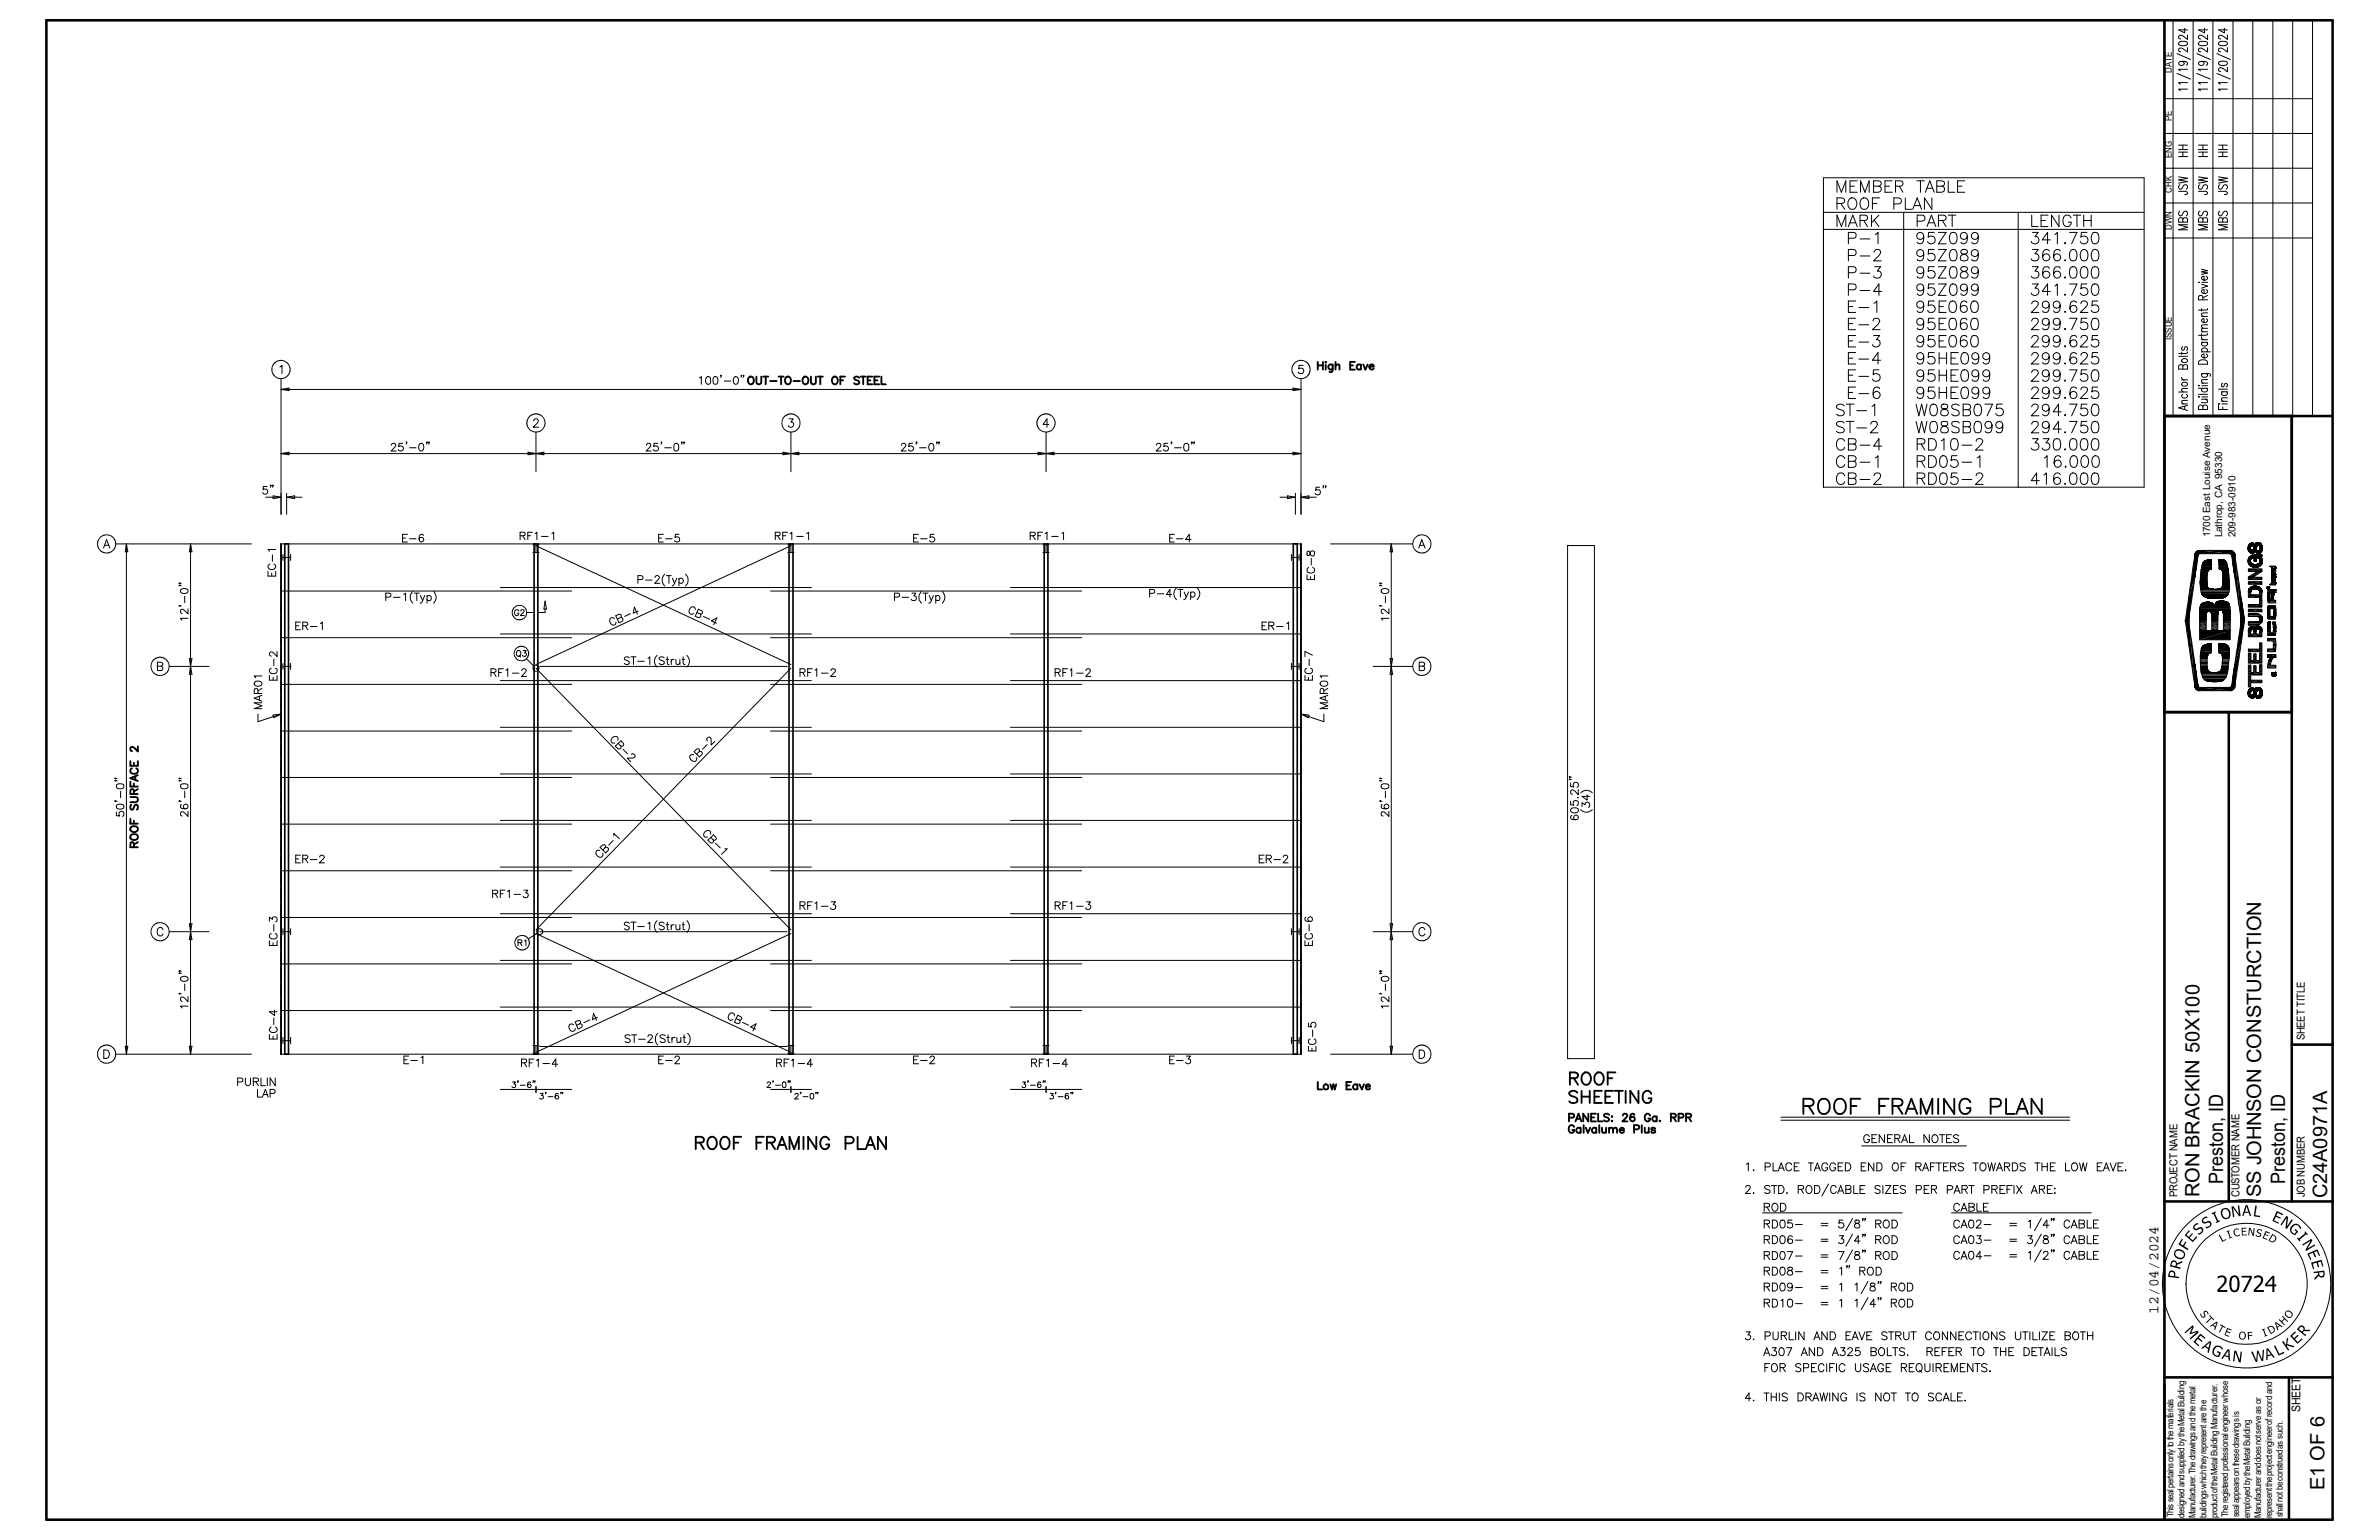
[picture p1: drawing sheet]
<svg xmlns="http://www.w3.org/2000/svg" width="432mm" height="279mm" viewBox="0 0 432 279" stroke-linecap="round" stroke-linejoin="round" font-family="sans-serif">
<defs><g id="words">
<g font-size="3.6">
<text x="403.5" y="214.8" transform="rotate(-90 403.5 214.8)">Preston, ID</text>
<text x="414.7" y="214.8" transform="rotate(-90 414.7 214.8)">Preston, ID</text>
<text x="399.2" y="217.2" transform="rotate(-90 399.2 217.2)">RON BRACKIN 50X100</text>
<text x="410.4" y="217.2" transform="rotate(-90 410.4 217.2)">SS JOHNSON CONSTURCTION</text>
<text x="422.4" y="217.4" transform="rotate(-90 422.4 217.4)">C24A0971A</text>
<text x="421.9" y="270.3" transform="rotate(-90 421.9 270.3)">E1 OF 6</text>
</g>
<text font-size="2.6" x="391.8" y="238.3" transform="rotate(-90 391.8 238.3)">12/04/2024</text>
<text font-size="2.2" x="417.5" y="256.2" transform="rotate(-90 417.5 256.2)">SHEET</text>
<g font-size="2">
<text x="418.3" y="188.8" transform="rotate(-90 418.3 188.8)">SHEET TITLE</text>
<text x="395.2" y="217.2" transform="rotate(-90 395.2 217.2)">PROJECT NAME</text>
<text x="406.5" y="217.2" transform="rotate(-90 406.5 217.2)">CUSTOMER NAME</text>
<text x="418.3" y="217.2" transform="rotate(-90 418.3 217.2)">JOB NUMBER</text>
</g>
<g font-size="1.8">
<text x="401.2" y="97.5" transform="rotate(-90 401.2 97.5)">1700 East Louise Avenue</text>
<text x="403.3" y="97.5" transform="rotate(-90 403.3 97.5)">Lathrop, CA 95330</text>
<text x="405.8" y="97.5" transform="rotate(-90 405.8 97.5)">209-983-0910</text>
</g>
<g font-size="1.7">
<text x="394.2" y="13.2" transform="rotate(-90 394.2 13.2)">DATE</text>
<text x="394.2" y="21.9" transform="rotate(-90 394.2 21.9)">PE</text>
<text x="394.2" y="28.7" transform="rotate(-90 394.2 28.7)">ENG</text>
<text x="394.2" y="34.9" transform="rotate(-90 394.2 34.9)">CHK</text>
<text x="394.2" y="41.7" transform="rotate(-90 394.2 41.7)">DWN</text>
<text x="394.2" y="61.6" transform="rotate(-90 394.2 61.6)">ISSUE</text>
<text x="394.5" y="275.3" transform="rotate(-90 394.5 275.3)">This seal pertains only to the materials</text>
<text x="396.5" y="275.3" transform="rotate(-90 396.5 275.3)">designed and supplied by the Metal Building</text>
<text x="398.5" y="275.4" transform="rotate(-90 398.5 275.4)">Manufacturer. The drawings and the metal</text>
<text x="400.5" y="275.4" transform="rotate(-90 400.5 275.4)">buildings which they represent are the</text>
<text x="402.5" y="275.4" transform="rotate(-90 402.5 275.4)">product of the Metal Building Manufacturer.</text>
<text x="404.5" y="275.3" transform="rotate(-90 404.5 275.3)">The registered professional engineer whose</text>
<text x="406.4" y="275.3" transform="rotate(-90 406.4 275.3)">seal appears on these drawings is</text>
<text x="408.4" y="275.3" transform="rotate(-90 408.4 275.3)">employed by the Metal Building</text>
<text x="410.4" y="275.4" transform="rotate(-90 410.4 275.4)">Manufacturer and does not serve as or</text>
<text x="412.4" y="275.4" transform="rotate(-90 412.4 275.4)">represent the project engineer of record and</text>
<text x="414.4" y="275.3" transform="rotate(-90 414.4 275.3)">shall not be construed as such.</text>
</g>
</g></defs>
<g fill="none" stroke="#000" stroke-width=".18">
<path d="M8.4 3.6h384.5v272.2h-384.5zM8.4 3.7h384.5v272h-384.5zM392.9 17.9h26.8M394.4 3.7v71.8M395.1 13.3l2.5 1.1M395.1 9.7l2.5 1.1M395.5 7.7l.6-.2a.75 .75 0 0 1 .9 .3v.2a1.11 1.11 0 0 1-1.6 0zM396 11.1l.4 .2a.45 .45 0 0 1-.5 .6 .45 .45 0 0 1-.4-.6l.5-.2a.74 .74 0 0 1 1 .5l-.2 .2M396.5 5.1v.9l-1.1-.6h1.6M397 16.2h-1.6l.3 .3M397 15h-1.6l.3 .3M397 12.6h-1.6l.3 .3"/>
<path d="M397 8.6v.8l-.9-.6a.38 .38 0 0 0-.6 .1 .38 .38 0 0 0 .3 .5M397 6.4v.8l-.9-.8h-.4l-.3 .2v.3l.4 .2M398.1 3.7v71.8M398.7 13.3l2.5 1.1M398.7 9.7l2.5 1.1M399.1 7.7l.7-.2a.71 .71 0 0 1 .9 .5 1.16 1.16 0 0 1-1.7 0zM399.6 11.1l.4 .2a.45 .45 0 0 1-.5 .6 .45 .45 0 0 1-.4-.6l.5-.2a.8 .8 0 0 1 1.1 .5l-.3 .2M400.1 5.1v.9l-1.1-.6h1.7M400.7 16.2h-1.7l.4 .3M400.7 15h-1.7l.4 .3M400.7 12.6h-1.7l.4 .3M400.7 8.6v.8l-1-.6a.38 .38 0 0 0-.7 .1 .38 .38 0 0 0 .5 .5"/>
<path d="M400.7 6.4v.8l-1-.8h-.5l-.2 .2v.3l.5 .2M401.7 3.7v71.8M402.4 13.3l2.4 1.1M402.4 9.7l2.4 1.1M402.8 11.3l.6-.2a.68 .68 0 0 1 .9 .4 .95 .95 0 0 1-1.3 .3l-.3-.3zM402.8 7.7l.6-.2a.75 .75 0 0 1 .9 .3v.2a1.11 1.11 0 0 1-1.6 0zM403.7 5.1v.9l-1-.6h1.6M404.3 16.2h-1.6l.3 .3M404.3 15h-1.6l.3 .3M404.3 12.2v.8l-1-.6a.36 .36 0 0 0-.6 .1 .36 .36 0 0 0 .4 .5M404.3 8.6v.8a1.73 1.73 0 0 0-1.3-.7l-.2 .1-.1 .3 .4 .3M404.3 6.4v.8l-.8-.6-.5-.2-.3 .2v.3l.4 .2"/>
<path d="M405.3 3.7v71.8M408.9 3.7v71.8M412.5 3.7v71.8M416.1 3.7v71.8M419.7 3.7v71.8M331 32.3h58.2v56.1h-58.2zM331 38.5h58.2M333.4 36.9h.9l.3-.1a.44 .44 0 0 0 0-.8l-.3-.1h-.9v2.1M333.4 34.9v-2.1l.8 2.1 .8-2.1v2.1M334.1 36.9l.7 1.1M335.8 36a.95 .95 0 0 1 1.1 .3 .95 .95 0 0 1 0 1.2 .74 .74 0 0 1-1.1 .4 1.27 1.27 0 0 1 0-1.9zM335.8 33.8h.8"/>
<path d="M337.1 32.8h-1.3v2.1h1.3M337.7 34.9v-2.1l.8 2.1 .8-2.1v2.1M337.8 36.2a.77 .77 0 0 1 .9-.3 .77 .77 0 0 1 .5 .8 .92 .92 0 0 1-.2 1 .92 .92 0 0 1-1 .2 1.36 1.36 0 0 1-.2-1.7zM339.7 39v2.1M339.9 36.9h.8M340.1 33.8h.9a.53 .53 0 0 1 .5 .4 .53 .53 0 0 1-.3 .6l-.2 .1h-.9v-2.1h.9l.3 .2a.46 .46 0 0 1-.1 .7l-.2 .1M340.1 39.9l.9 1.2M341 39l-1.3 1.4M341.2 35.9h-1.3v2.1M342.1 33.8h.8M343.5 32.8h-1.4v2.1h1.4M343.7 37h.9a.55 .55 0 0 0 .5-.6 .55 .55 0 0 0-.5-.5h-.9v2.1"/>
<path d="M344 33.8l1.2-.1 .2-.3-.1-.4-.4-.2h-.9v2.1M344.7 33.8l.7 1.1M345.5 38.5v49.9M345.8 35.9v2.1h1.2M347.2 38l.8-2.1 .8 2.1M347.5 37.3h1M347.9 32.8h1.4M348.6 32.8v2.1M349.5 34.9l.8-2.1 .8 2.1M349.8 34.2h1M350.6 35.9v2.1l-1.3-2.1v2.1M351.5 33.8h.9a.53 .53 0 0 1 .5 .4 .53 .53 0 0 1-.2 .6l-.3 .1h-.9v-2.1l1.2 .1a.47 .47 0 0 1 0 .8l-.3 .1"/>
<path d="M353.6 32.8v2.1h1.2M353.6 39h1.4M354.3 39v2.1M355.3 33.8h.8M356.6 32.8h-1.3v2.1h1.3M366.3 38.5v49.9M368.8 39v2.1h1.2M371.7 39h-1.2v2.1h1.2M373.7 39v2.1l-1.3-2.1v2.1M375.9 39.5a.76 .76 0 0 0-.9-.5 .76 .76 0 0 0-.6 .8 .9 .9 0 0 0 .2 1 .9 .9 0 0 0 1 .2l.3-.4v-.3h-.5M376.3 39h1.4M377 39v2.1"/>
<path d="M378.2 39v2.1M379.6 39v2.1M392.9 36.8h26.8M392.9 30.5h26.8M392.9 24.2h26.8M395.4 34.7l1.5 .1 .1 .2-.1 .3h-.4M395.4 32.1l1.6 .2-1.6 .3 1.6 .3-1.6 .3M395.4 28.4h1.6M395.4 27.6h1.6M395.4 27.1h1.6M395.4 26.3h1.6M395.6 38.3a.45 .45 0 0 0-.2 .5 .45 .45 0 0 0 .4 .4l.3-.2 .3-.6 .4-.1a.51 .51 0 0 1 0 .9"/>
<path d="M395.6 33.5a.41 .41 0 0 0-.1 .6 .41 .41 0 0 0 .6 .1l.3-.6 .4-.1a.47 .47 0 0 1 0 .8M396.2 39.8a.39 .39 0 0 0-.4-.3 .39 .39 0 0 0-.4 .3v.5h1.6v-.5l-.3-.3a.41 .41 0 0 0-.5 .3v.5M396.2 26.3v.8M396.2 27.6v.8M399 34.7h1.3l.3 .1 .1 .3-.2 .2h-.4M399 28.4h1.7M399 27.6h1.7M399 27.1h1.7M399 26.3h1.7M399 32.1l1.7 .2-1.7 .3 1.7 .3-1.7 .3M399.3 38.3a.44 .44 0 0 0-.3 .5 .44 .44 0 0 0 .5 .4l.5-.8a.38 .38 0 0 1 .7 .2v.3l-.3 .3M399.3 33.5a.4 .4 0 0 0-.2 .7 .4 .4 0 0 0 .7-.1l.1-.4a.43 .43 0 0 1 .7-.1 .43 .43 0 0 1-.2 .7"/>
<path d="M399.8 39.8l-.1-.3h-.5l-.2 .3v.5h1.7v-.5a.45 .45 0 0 0-.4-.3 .45 .45 0 0 0-.5 .3v.5M399.8 26.3v.8M399.8 27.6v.8M402.7 34.7h1.2l.3 .1v.4l-.5 .1M402.7 28.4h1.6M402.7 27.6h1.6M402.7 27.1h1.6M402.7 26.3h1.6M402.7 32.1l1.6 .2-1.6 .3 1.6 .3-1.6 .3M402.9 38.3a.45 .45 0 0 0-.2 .5 .45 .45 0 0 0 .4 .4l.2-.2 .3-.6 .5-.1a.51 .51 0 0 1 0 .9M402.9 33.5a.4 .4 0 0 0-.2 .6 .4 .4 0 0 0 .5 .1l.4-.6 .5-.1a.47 .47 0 0 1 0 .8M403.4 39.8l-.1-.3h-.5l-.1 .3v.5h1.6v-.5l-.3-.3-.5 .1-.1 .7"/>
<path d="M403.4 26.3v.8M403.4 27.6v.8M331 41.6h58.2M333.4 41.1v-2.1l.8 2.1 .8-2.1v2.1M335.5 43.2l1.2-.1a.55 .55 0 0 0 .2-.5 .55 .55 0 0 0-.5-.4h-.9v2M335.5 46.4h.9a.55 .55 0 0 0 .5-.6 .55 .55 0 0 0-.5-.5h-.9v2M335.5 49.5h.9a.56 .56 0 0 0 .5-.6 .56 .56 0 0 0-.5-.5h-.9v2.1M335.5 52.6l1.2-.1a.55 .55 0 0 0 .2-.6 .55 .55 0 0 0-.5-.4h-.9v2.1M335.5 41.1l.8-2.1 .8 2.1M335.5 55.6h.8M335.5 58.7h.8M335.8 40.4h1"/>
<path d="M336.8 54.6h-1.3v2.1h1.3M336.8 57.7h-1.3v2.1h1.3M337.4 55.8h1.8M337.4 58.9h1.8M337.6 40l1.2-.1 .2-.3-.2-.5-1.2-.1v2.1M337.6 43.3h1.8M337.6 46.4h1.8M337.6 49.6h1.8M337.6 52.7h1.8M338.3 40l.7 1.1M340 58.3l.1-.5h.9a.46 .46 0 0 1 0 .7l-1.1 1.3h1.3M340.1 45.8v-.1a.65 .65 0 0 1 1.1-.3v.1a.67 .67 0 0 1-.2 .9l-.9 .9h1.4"/>
<path d="M340.1 55l.6-.4v2.1M340.3 48.4h1l-.6 .8a.66 .66 0 0 1 .8 .7 .66 .66 0 0 1-.9 .6l-.3-.1-.2-.3M340.4 42.5l.5-.3v2M341.5 52.9h-1.4l.9-1.4v2.1M348 40.1h.9l.3-.1a.53 .53 0 0 0 .2-.6 .53 .53 0 0 0-.5-.4h-.9v2.1M349.2 42.8a.64 .64 0 0 1-.9 .6 .64 .64 0 0 1-.2-1 .64 .64 0 0 1 1 .1 1.85 1.85 0 0 1-.2 1.6 .59 .59 0 0 1-.9-.2M349.2 46a.64 .64 0 0 1-.9 .5 .64 .64 0 0 1-.2-1 .64 .64 0 0 1 1 .1 1.97 1.97 0 0 1-.2 1.6 .64 .64 0 0 1-.9-.2M349.2 49.1a.64 .64 0 0 1-.9 .5 .64 .64 0 0 1-.2-1 .64 .64 0 0 1 1 .1 1.97 1.97 0 0 1-.2 1.7 .64 .64 0 0 1-.9-.2M349.2 52.2a.64 .64 0 0 1-.9 .5 .64 .64 0 0 1-.2-1 .64 .64 0 0 1 1 .1 1.85 1.85 0 0 1-.2 1.7 .59 .59 0 0 1-.9-.2M349.2 55.3a.64 .64 0 0 1-.9 .5 .64 .64 0 0 1-.2-1 .64 .64 0 0 1 1 .1 1.97 1.97 0 0 1-.2 1.7 .64 .64 0 0 1-.9-.2M349.2 58.4a.64 .64 0 0 1-.9 .5 .64 .64 0 0 1-.2-1 .64 .64 0 0 1 1 .1 1.97 1.97 0 0 1-.2 1.7 .64 .64 0 0 1-.9-.2M349.8 41.1l.8-2.1 .8 2.1"/>
<path d="M350.1 40.4h1M351.1 42.2h-1l-.1 .9a.72 .72 0 0 1 1.1-.1 .72 .72 0 0 1-.2 1.1 .72 .72 0 0 1-1-.3M351.1 45.3h-1l-.1 .8a.73 .73 0 0 1 1.1 0 .73 .73 0 0 1-.2 1.1 .73 .73 0 0 1-1-.3M351.1 48.4h-1l-.1 .9a.73 .73 0 0 1 1.1-.1 .73 .73 0 0 1-.2 1.1 .73 .73 0 0 1-1-.2M351.1 51.5h-1l-.1 .9a.72 .72 0 0 1 1.1 0 .72 .72 0 0 1-.2 1.1 .72 .72 0 0 1-1-.3M351.1 54.6h-1l-.1 .9a.73 .73 0 0 1 1.1 0 .73 .73 0 0 1-.2 1.1 .73 .73 0 0 1-1-.3M351.1 57.7h-1l-.1 .9a.73 .73 0 0 1 1.1 0 .73 .73 0 0 1-.2 1.1 .73 .73 0 0 1-1-.3M351.8 40l1.2-.1a.47 .47 0 0 0 0-.8l-1.2-.1v2.1M351.8 42.2h1.4l-1.4 2h1.4M351.8 45.3h1.4l-1.4 2h1.4M351.8 48.4h1.4l-1.4 2.1h1.4M351.8 51.5h1.4l-1.4 2.1h1.4"/>
<path d="M352 55.6h.7M352 58.7h.7M352.6 40l.6 1.1M353.2 54.6h-1.2v2.1h1.2M353.2 57.7h-1.2v2.1h1.2M354 54.7a.61 .61 0 0 1 1 .3 1.59 1.59 0 0 1-.2 1.6 .73 .73 0 0 1-1-.3 1.73 1.73 0 0 1 .2-1.6zM354 57.8a.68 .68 0 0 1 1 .3 1.66 1.66 0 0 1-.2 1.6 .73 .73 0 0 1-1-.3 1.84 1.84 0 0 1 .2-1.6zM354.1 42.2a.73 .73 0 0 1 1 .3 1.73 1.73 0 0 1-.2 1.6 .61 .61 0 0 1-1-.3 1.59 1.59 0 0 1 .2-1.6zM354.1 45.4a.66 .66 0 0 1 1 .3 1.77 1.77 0 0 1-.2 1.5 .68 .68 0 0 1-1-.3 1.56 1.56 0 0 1 .2-1.5zM354.1 48.5a.73 .73 0 0 1 1 .3 1.84 1.84 0 0 1-.2 1.6 .68 .68 0 0 1-1-.3 1.66 1.66 0 0 1 .2-1.6zM354.1 51.6a.73 .73 0 0 1 1 .3 1.73 1.73 0 0 1-.2 1.6 .61 .61 0 0 1-1-.3 1.59 1.59 0 0 1 .2-1.6zM356 45.4l-.1 .4 .3 .3a.77 .77 0 0 1 .8 .2 .77 .77 0 0 1 .1 .9 .85 .85 0 0 1-1.3-.3 .78 .78 0 0 1 1-.8 .42 .42 0 0 0 .2-.7l-.3-.1z"/>
<path d="M356 48.5a.42 .42 0 0 0 .2 .7 .83 .83 0 0 1 1 .9 .73 .73 0 0 1-.8 .4 .73 .73 0 0 1-.6-.7 .87 .87 0 0 1 1-.6 .45 .45 0 0 0 .2-.7zM357 54.9a.57 .57 0 0 0-.9-.2 1.57 1.57 0 0 0 0 1.9 .64 .64 0 0 0 .9-.3 .64 .64 0 0 0-.4-.9 .64 .64 0 0 0-.8 .6M357 58a.62 .62 0 0 0-.9-.2 1.65 1.65 0 0 0 0 1.9 .64 .64 0 0 0 .9-.3 .64 .64 0 0 0-.4-.8 .64 .64 0 0 0-.8 .5M357.1 42.8a.64 .64 0 0 1-.9 .6 .64 .64 0 0 1-.2-1 .64 .64 0 0 1 1 .1 1.85 1.85 0 0 1-.2 1.6 .59 .59 0 0 1-.9-.2M357.1 52.2a.64 .64 0 0 1-.9 .5 .64 .64 0 0 1-.2-1 .64 .64 0 0 1 1 .1 1.85 1.85 0 0 1-.2 1.7 .59 .59 0 0 1-.9-.2M358 54.7a.66 .66 0 0 1 1 .3 1.77 1.77 0 0 1-.2 1.6 .68 .68 0 0 1-1-.3 1.56 1.56 0 0 1 .2-1.6zM358 57.8a.73 .73 0 0 1 1 .3 1.84 1.84 0 0 1-.2 1.6 .68 .68 0 0 1-1-.3 1.66 1.66 0 0 1 .2-1.6zM359.1 42.8a.64 .64 0 0 1-.9 .6 .64 .64 0 0 1-.2-1 .64 .64 0 0 1 1 .1 1.85 1.85 0 0 1-.2 1.6 .57 .57 0 0 1-.9-.2M359.1 46a.64 .64 0 0 1-.9 .5 .64 .64 0 0 1-.2-1 .64 .64 0 0 1 1 .1 1.97 1.97 0 0 1-.2 1.6 .62 .62 0 0 1-.9-.2M359.1 49.1a.64 .64 0 0 1-.9 .5 .64 .64 0 0 1-.2-1 .64 .64 0 0 1 1 .1 1.97 1.97 0 0 1-.2 1.7 .62 .62 0 0 1-.9-.2M359.1 52.2a.64 .64 0 0 1-.9 .5 .64 .64 0 0 1-.2-1 .64 .64 0 0 1 1 .1 1.85 1.85 0 0 1-.2 1.7 .57 .57 0 0 1-.9-.2M368.8 55.1v-.1a.65 .65 0 0 1 1-.3l.1 .1a.67 .67 0 0 1-.2 .9l-1 1h1.4"/>
<path d="M368.8 58.3l.2-.5 .2-.1h.4l.3 .3a.67 .67 0 0 1-.2 .8l-1 1h1.4M368.9 42.2h1.1l-.6 .7a.69 .69 0 0 1 .6 1 .69 .69 0 0 1-1.1 .2l-.2-.3M368.9 45.3h1.1l-.6 .8a.66 .66 0 0 1 .7 .7 .66 .66 0 0 1-.9 .5l-.4-.1-.1-.3M368.9 48.4h1.1l-.6 .8a.66 .66 0 0 1 .7 .7 .66 .66 0 0 1-.9 .6l-.3-.1-.2-.3M368.9 51.5h1.1l-.6 .8a.69 .69 0 0 1 .6 .9 .69 .69 0 0 1-1.1 .3l-.2-.3M370.5 40h.8M371.9 45.6a.57 .57 0 0 0-.8-.2 1.57 1.57 0 0 0 0 1.8 .66 .66 0 0 0 .9-.2 .66 .66 0 0 0-.4-.9 .66 .66 0 0 0-.8 .6M371.9 48.7a.62 .62 0 0 0-.8-.2 1.65 1.65 0 0 0 0 1.9 .66 .66 0 0 0 .9-.3 .66 .66 0 0 0-.4-.9 .66 .66 0 0 0-.8 .6M371.9 55.3a.64 .64 0 0 1-.9 .5 .64 .64 0 0 1-.2-1 .64 .64 0 0 1 1.1 .1 1.97 1.97 0 0 1-.3 1.7 .62 .62 0 0 1-.8-.2M371.9 58.4a.64 .64 0 0 1-.8 .5 .64 .64 0 0 1-.3-1 .64 .64 0 0 1 1.1 .1 1.97 1.97 0 0 1-.3 1.7 .62 .62 0 0 1-.8-.2M372.2 43.5h-1.5l.9-1.3v2M372.2 52.9h-1.5l.9-1.4v2.1"/>
<path d="M373 42.5l.4-.3v2M373 51.9l.4-.4v2.1M373.9 45.6a.57 .57 0 0 0-.9-.2 1.57 1.57 0 0 0 0 1.8 .64 .64 0 0 0 1-.2 .64 .64 0 0 0-.5-.9 .64 .64 0 0 0-.8 .6M373.9 48.7a.62 .62 0 0 0-.9-.2 1.65 1.65 0 0 0 0 1.9 .64 .64 0 0 0 1-.3 .64 .64 0 0 0-.5-.9 .64 .64 0 0 0-.8 .6M373.9 55.3a.64 .64 0 0 1-.9 .5 .64 .64 0 0 1-.2-1 .64 .64 0 0 1 1 .1 1.97 1.97 0 0 1-.2 1.7 .62 .62 0 0 1-.9-.2M373.9 58.4a.64 .64 0 0 1-.9 .5 .64 .64 0 0 1-.2-1 .64 .64 0 0 1 1 .1 1.97 1.97 0 0 1-.2 1.7 .62 .62 0 0 1-.9-.2M374.7 44.1h.2l-.1 .1zM374.7 53.5h.2l-.1 .1zM374.7 56.6h.2zM374.8 47.2v.1zM374.8 50.2v.3zM374.8 59.6v.2z"/>
<path d="M375.6 42.2h1.4l-1 2M375.6 51.5h1.4l-1 2.1M375.6 57.7h1.4l-1 2.1M375.9 45.4a.62 .62 0 0 1 1 .3 1.77 1.77 0 0 1-.2 1.5 .69 .69 0 0 1-1-.3 1.73 1.73 0 0 1 .2-1.5zM375.9 48.5a.69 .69 0 0 1 1 .3 1.84 1.84 0 0 1-.2 1.6 .69 .69 0 0 1-1-.3 1.84 1.84 0 0 1 .2-1.6zM376.9 54.9a.57 .57 0 0 0-.9-.2 1.57 1.57 0 0 0 0 1.9 .64 .64 0 0 0 .9-.3 .64 .64 0 0 0-.4-.9 .64 .64 0 0 0-.8 .6M377.7 55.1l.1-.3 .3-.2 .6 .1a.46 .46 0 0 1 .1 .7l-1.2 1.3h1.4M377.9 45.4a.66 .66 0 0 1 1 .3 1.77 1.77 0 0 1-.2 1.5 .69 .69 0 0 1-1-.3 1.56 1.56 0 0 1 .2-1.5zM377.9 48.5a.73 .73 0 0 1 1 .3 1.84 1.84 0 0 1-.2 1.6 .69 .69 0 0 1-1-.3 1.66 1.66 0 0 1 .2-1.6zM378.2 40h1.4M378.8 42.2h-1l-.1 .9a.73 .73 0 0 1 1.1 0 .73 .73 0 0 1-.2 1.1 .73 .73 0 0 1-1-.4M378.8 51.5h-1l-.1 .9a.73 .73 0 0 1 1.1 0 .73 .73 0 0 1-.2 1.1 .73 .73 0 0 1-1-.3"/>
<path d="M378.8 57.7h-1l-.1 .9a.74 .74 0 0 1 1.1 .1 .74 .74 0 0 1-.2 1.1 .74 .74 0 0 1-1-.4M379.9 42.2a.73 .73 0 0 1 1 .3 1.73 1.73 0 0 1-.2 1.6 .61 .61 0 0 1-1-.3 1.59 1.59 0 0 1 .2-1.6zM379.9 45.4a.66 .66 0 0 1 1 .3 1.77 1.77 0 0 1-.2 1.5 .68 .68 0 0 1-1-.3 1.56 1.56 0 0 1 .2-1.5zM379.9 48.5a.73 .73 0 0 1 1 .3 1.84 1.84 0 0 1-.2 1.6 .68 .68 0 0 1-1-.3 1.66 1.66 0 0 1 .2-1.6zM379.9 51.6a.73 .73 0 0 1 1 .3 1.73 1.73 0 0 1-.2 1.6 .61 .61 0 0 1-1-.3 1.59 1.59 0 0 1 .2-1.6zM379.9 57.8a.73 .73 0 0 1 1 .3 1.84 1.84 0 0 1-.2 1.6 .68 .68 0 0 1-1-.3 1.66 1.66 0 0 1 .2-1.6zM380.7 54.6h-.9l-.1 .9a.74 .74 0 0 1 1.1 0 .74 .74 0 0 1-.2 1.1 .74 .74 0 0 1-1-.3M392.9 43.2h26.8M397 40.8h-1.6l1.6 .4-1.6 .5h1.6M399 51.2h.2zM399.6 56v.4M399.6 57.4h1.1"/>
<path d="M399.6 51.6l1.1 .3-1.1 .4M399.6 48.9l1.1 .2-1.1 .2 1.1 .2-1.1 .3M399.7 51.2h1M399.8 54.4v-.7l-.6-.1-.2 .3v.5h1.7M400.4 57.8l.2 .2a.52 .52 0 0 1-.4 .6 .52 .52 0 0 1-.6-.4l.2-.3 .2-.1v.7M400.4 52.5l.2 .2a.53 .53 0 0 1-.4 .6 .53 .53 0 0 1-.6-.3l.1-.3 .3-.2v.8M400.4 50.1l.3 .3a.56 .56 0 0 1-.6 .4 .56 .56 0 0 1-.5-.4l.2-.2 .2-.1v.7M400.7 59.6h-1l-.1 .3 .3 .3M400.7 58.9l-1 .1-.1 .3 .3 .3M400.7 56.8l-1 .1-.1 .2 .3 .3M400.7 56l-.1 .2-1.6 .1M400.7 40.8h-1.7l1.7 .4-1.7 .5h1.7"/>
<path d="M400.7 53.6l-.9 .4M404.3 40.8h-1.6l1.6 .4-1.6 .5h1.6M50.8 66.6l.4-.3v1.5M51 68.7v24.6M51 70.7h185.1M51 70.7l1.5-.3v.5zM96.9 76.4l.1-.3a.44 .44 0 0 1 .6 .1 .44 .44 0 0 1-.1 .6l-.7 .7h1M97.3 78.4v7.2M127 68.6l.3-.3v1.4M128.3 68.4a.45 .45 0 0 1 .6 .2v.9a.44 .44 0 0 1-.4 .2 .44 .44 0 0 1-.4-.2 1.02 1.02 0 0 1 .2-1.1zM129.6 68.4a.45 .45 0 0 1 .7 .2v.9a.44 .44 0 0 1-.4 .2 .44 .44 0 0 1-.4-.2l-.1-.6zM130.9 68.1h-.1h.1l-.1 .4"/>
<path d="M131.4 69.1h1.2M133.3 68.4a.41 .41 0 0 1 .6 .2 .64 .64 0 0 1 .1 .8 .64 .64 0 0 1-.7 .2 .98 .98 0 0 1 0-1.2zM134.6 68.1h-.1h.1l-.1 .4M135 68.1h-.1h.1l-.1 .4M143.2 76h.8l-.4 .6a.5 .5 0 0 1 .4 .7 .5 .5 0 0 1-.9 0v-.1M143.6 78.4v7.2M189.9 78.4v7.2M190.4 77h-1.1l.7-1v1.5M234.7 70.4l1.4 .3-1.4 .2zM236.1 68.7v24.6M236.5 66.3h-.7l-.1 .6a.54 .54 0 0 1 .8 0 .54 .54 0 0 1-.1 .8 .54 .54 0 0 1-.8-.2M334.7 73.6a.79 .79 0 0 0-.7-.3 .79 .79 0 0 0-.7 .5l.2 .3 .8 .3a.52 .52 0 0 1 .2 .9 .91 .91 0 0 1-1.2-.2"/>
<path d="M334.7 76.8a.79 .79 0 0 0-.7-.4 .79 .79 0 0 0-.7 .6l.2 .3 .8 .3a.5 .5 0 0 1 .4 .3 .5 .5 0 0 1-.2 .5 .99 .99 0 0 1-1.2-.2M335.1 73.3h1.4M335.1 76.5h1.4M335.5 61.8h.8M335.5 65h.8M335.5 68.1h.8M335.5 71.2h.8M335.8 73.3v2.1M335.8 76.5v2M336.8 60.9h-1.3v2h1.3M336.8 64h-1.3v2h1.3M336.8 67.1h-1.3v2.1h1.3"/>
<path d="M336.8 70.2h-1.3v2.1h1.3M337 74.5h1.8M337 77.6h1.8M337.4 62.1h1.8M337.4 65.2h1.8M337.4 68.3h1.8M337.4 71.4h1.8M339.6 77l.2-.5h.2h.4l.3 .2a.67 .67 0 0 1-.3 .9l-.9 .9h1.4M339.8 73.7l.5-.4v2.1M340.1 60.9h1.1l-.6 .7a.7 .7 0 0 1 .6 1.1 .7 .7 0 0 1-1.2 0l-.1-.2M341 67.1h-.9l-.1 .9a.74 .74 0 0 1 1.1 0 .74 .74 0 0 1-.2 1.1 .74 .74 0 0 1-1-.3M341.2 70.5a.61 .61 0 0 0-.6-.3 .61 .61 0 0 0-.5 .4 1.62 1.62 0 0 0 .2 1.6 .64 .64 0 0 0 .9-.3 .64 .64 0 0 0-.4-.8 .64 .64 0 0 0-.8 .5"/>
<path d="M341.3 65.4h-1.4l1-1.4v2M347.8 73.3l.5 2.1 .5-2.1 .5 2.1 .5-2.1M347.8 76.5l.5 2 .5-2 .5 2 .5-2M349.2 61.6a.64 .64 0 0 1-.9 .5 .64 .64 0 0 1-.2-1 .64 .64 0 0 1 1 .1 1.85 1.85 0 0 1-.2 1.6 .59 .59 0 0 1-.9-.1M349.2 64.7a.64 .64 0 0 1-.9 .5 .64 .64 0 0 1-.2-1 .64 .64 0 0 1 1 .1 1.97 1.97 0 0 1-.2 1.7 .64 .64 0 0 1-.9-.3M349.2 67.8a.64 .64 0 0 1-.9 .5 .64 .64 0 0 1-.2-1 .64 .64 0 0 1 1 .1 1.97 1.97 0 0 1-.2 1.7 .64 .64 0 0 1-.9-.2M349.2 70.9a.64 .64 0 0 1-.9 .5 .64 .64 0 0 1-.2-1 .64 .64 0 0 1 1 .1 1.97 1.97 0 0 1-.2 1.7 .64 .64 0 0 1-.9-.2M350.1 79.6h.7a1.11 1.11 0 0 1 .7 1 1.11 1.11 0 0 1-.7 1.1h-.7zM350.6 73.4a.61 .61 0 0 1 .9 .3 1.08 1.08 0 0 1-.6 1.7 .98 .98 0 0 1-.6-1.2zM350.6 76.5a.68 .68 0 0 1 .9 .3 1.66 1.66 0 0 1-.1 1.6 .73 .73 0 0 1-1-.3 1.84 1.84 0 0 1 .2-1.6zM351.1 60.9h-1l-.1 .9a.72 .72 0 0 1 1.1-.1 .72 .72 0 0 1-.2 1.1 .72 .72 0 0 1-1-.3M351.1 64h-1l-.1 .9a.73 .73 0 0 1 1.1-.1 .73 .73 0 0 1-.2 1.1 .73 .73 0 0 1-1-.2"/>
<path d="M351.1 67.1h-1l-.1 .9a.73 .73 0 0 1 1.1 0 .73 .73 0 0 1-.2 1 .73 .73 0 0 1-1-.2M351.1 70.2h-1l-.1 .9a.72 .72 0 0 1 1.1 0 .72 .72 0 0 1-.2 1.1 .72 .72 0 0 1-1-.3M352 64v2M352 67.1v2.1M352 70.2v2.1M352 61.8h.7M352 65h1.3M352 68.1h1.3M352 71.2h1.3M352.3 80l.5-.4v2.1M352.4 73.4a.42 .42 0 0 0 .2 .7 .87 .87 0 0 1 1 .9l-.1 .2a.77 .77 0 0 1-1.2-.2 .78 .78 0 0 1 .9-.9 .42 .42 0 0 0 .2-.7l-.3-.1zM352.4 76.5a.45 .45 0 0 0 .2 .8 .82 .82 0 0 1 1 .8l-.1 .3a.83 .83 0 0 1-1.2-.3 .78 .78 0 0 1 .9-.8 .45 .45 0 0 0 .2-.8z"/>
<path d="M353.2 60.9h-1.2v2h1.2M353.3 64v2M353.3 67.1v2.1M353.3 70.2v2.1M354 61a.68 .68 0 0 1 1 .3 1.08 1.08 0 0 1-.7 1.6 1.34 1.34 0 0 1-.3-1.9zM354.1 65h.8M354.1 68.1h.8M354.1 71.2h.8M354.3 79.7a.68 .68 0 0 1 1 .3 1.66 1.66 0 0 1-.2 1.6 .73 .73 0 0 1-1-.3 1.84 1.84 0 0 1 .2-1.6zM355.4 64h-1.3v2h1.3M355.4 67.1h-1.3v2.1h1.3M355.4 70.2h-1.3v2.1h1.3"/>
<path d="M355.6 73.6a.75 .75 0 0 0-.7-.3 .75 .75 0 0 0-.7 .5l.2 .3 .8 .3a.58 .58 0 0 1 .4 .7 .87 .87 0 0 1-1.4 0M355.6 76.8a.75 .75 0 0 0-.7-.4 .75 .75 0 0 0-.7 .6l.2 .3 1 .3a.54 .54 0 0 1 0 .8 .95 .95 0 0 1-1.2-.2M356.2 64.1a.66 .66 0 0 1 1 .3 1.77 1.77 0 0 1-.2 1.6 .68 .68 0 0 1-1-.3 1.56 1.56 0 0 1 .2-1.6zM356.2 67.2a.73 .73 0 0 1 1 .3 1.84 1.84 0 0 1-.2 1.6 .68 .68 0 0 1-1-.3 1.66 1.66 0 0 1 .2-1.6zM356.2 70.3a.73 .73 0 0 1 1 .3 1.84 1.84 0 0 1-.2 1.6 .66 .66 0 0 1-1-.3 1.59 1.59 0 0 1 .2-1.6zM356.3 74.3l1.2 .1a.59 .59 0 0 1 .2 .6 .59 .59 0 0 1-.5 .4h-.9v-2.1h.9l.4 .2v.6l-.4 .2M356.3 77.4h.9a.56 .56 0 0 1 .5 .6 .56 .56 0 0 1-.5 .5h-.9v-2h1.2l.2 .5-.2 .3-.3 .1M357 61.2a.62 .62 0 0 0-.9-.2 1.97 1.97 0 0 0-.2 1.7 .64 .64 0 0 0 1 .1 .64 .64 0 0 0-.2-1.1 .64 .64 0 0 0-.9 .5M358 61a.73 .73 0 0 1 1 .3 1.73 1.73 0 0 1-.2 1.5 .61 .61 0 0 1-1-.3 1.59 1.59 0 0 1 .2-1.5zM358.6 73.4a.66 .66 0 0 1 1 .3 1.77 1.77 0 0 1-.2 1.6 .61 .61 0 0 1-1-.3 1.56 1.56 0 0 1 .2-1.6zM358.6 76.5a.73 .73 0 0 1 1 .3 1.84 1.84 0 0 1-.2 1.6 .68 .68 0 0 1-1-.3 1.66 1.66 0 0 1 .2-1.6zM359.2 64.7a.64 .64 0 0 1-1 .5 .64 .64 0 0 1-.2-1 .64 .64 0 0 1 1.1 .1 1.97 1.97 0 0 1-.2 1.7 .64 .64 0 0 1-.9-.3"/>
<path d="M359.2 67.8a.64 .64 0 0 1-.9 .5 .64 .64 0 0 1-.3-1 .64 .64 0 0 1 1.1 .1 1.97 1.97 0 0 1-.2 1.7 .64 .64 0 0 1-.9-.2M359.2 70.9a.64 .64 0 0 1-.9 .5 .64 .64 0 0 1-.3-1 .64 .64 0 0 1 1.1 .1 1.97 1.97 0 0 1-.2 1.7 .64 .64 0 0 1-.9-.2M360.3 73.3h1.4l-1 2.1M361.1 64.7a.64 .64 0 0 1-.9 .5 .64 .64 0 0 1-.2-1 .64 .64 0 0 1 1.1 .1 1.97 1.97 0 0 1-.3 1.7 .64 .64 0 0 1-.8-.3M361.1 67.8a.64 .64 0 0 1-.8 .5 .64 .64 0 0 1-.3-1 .64 .64 0 0 1 1.1 .1 1.97 1.97 0 0 1-.3 1.7 .64 .64 0 0 1-.8-.2M361.1 70.9a.64 .64 0 0 1-.8 .5 .64 .64 0 0 1-.3-1 .64 .64 0 0 1 1.1 .1 1.97 1.97 0 0 1-.3 1.7 .64 .64 0 0 1-.8-.2M361.6 77.1a.66 .66 0 0 1-.9 .7 .66 .66 0 0 1-.3-1 .66 .66 0 0 1 1 0 1.79 1.79 0 0 1-.1 1.6 .62 .62 0 0 1-.9-.2M363.4 73.3h-.9l-.2 .9a.76 .76 0 0 1 1.1 0 .76 .76 0 0 1 0 1.1 .76 .76 0 0 1-1.1-.1l-.1-.2M363.5 77.1a.64 .64 0 0 1-.9 .6 .64 .64 0 0 1-.2-1.1 .64 .64 0 0 1 1 .2 1.97 1.97 0 0 1-.2 1.6 .64 .64 0 0 1-.9-.2M368.8 61.3l.1-.3a.7 .7 0 0 1 1 0 .66 .66 0 0 1-.2 .9l-1 1h1.4M368.8 64.5v-.1a.65 .65 0 0 1 1-.3l.1 .1a.67 .67 0 0 1-.2 .9l-1 .9h1.4M368.8 67.6l.2-.4 .2-.1h.4l.3 .2a.67 .67 0 0 1-.2 .9l-1 1h1.4"/>
<path d="M368.8 70.7l.1-.3a.7 .7 0 0 1 1 0 .66 .66 0 0 1-.2 .9l-1 1h1.4M368.8 73.8v-.1a.65 .65 0 0 1 1-.3l.1 .1a.67 .67 0 0 1-.2 .9l-1 1h1.4M368.8 77l.2-.5h.2h.4l.3 .2a.67 .67 0 0 1-.2 .9l-1 .9h1.4M368.9 79.6h1.1l-.6 .7a.68 .68 0 0 1 .7 .8 .68 .68 0 0 1-.9 .6l-.3-.1-.2-.3M370.8 79.6h1.1l-.6 .7a.68 .68 0 0 1 .8 .8 .68 .68 0 0 1-1 .6l-.3-.1-.1-.3M371.9 61.6a.64 .64 0 0 1-.8 .5 .64 .64 0 0 1-.3-1 .64 .64 0 0 1 1.1 .1 1.85 1.85 0 0 1-.3 1.6 .57 .57 0 0 1-.8-.1M371.9 64.7a.64 .64 0 0 1-.9 .5 .64 .64 0 0 1-.2-1 .64 .64 0 0 1 1.1 .1 1.97 1.97 0 0 1-.3 1.7 .62 .62 0 0 1-.8-.3M371.9 67.8a.64 .64 0 0 1-.8 .5 .64 .64 0 0 1-.3-1 .64 .64 0 0 1 1.1 .1 1.97 1.97 0 0 1-.3 1.7 .62 .62 0 0 1-.8-.2M371.9 70.9a.64 .64 0 0 1-.8 .5 .64 .64 0 0 1-.3-1 .64 .64 0 0 1 1.1 .1 1.97 1.97 0 0 1-.3 1.7 .62 .62 0 0 1-.8-.2M371.9 74a.64 .64 0 0 1-.9 .5 .64 .64 0 0 1-.2-1 .64 .64 0 0 1 1.1 .1 1.97 1.97 0 0 1-.3 1.7 .57 .57 0 0 1-.8-.2M371.9 77.1a.64 .64 0 0 1-.8 .6 .64 .64 0 0 1-.3-1.1 .64 .64 0 0 1 1.1 .2 1.97 1.97 0 0 1-.3 1.6 .62 .62 0 0 1-.8-.2M373 79.7a.69 .69 0 0 1 .9 .3 1.84 1.84 0 0 1-.2 1.6 .69 .69 0 0 1-1-.3 1.84 1.84 0 0 1 .3-1.6z"/>
<path d="M373.9 61.6a.64 .64 0 0 1-.9 .5 .64 .64 0 0 1-.2-1 .64 .64 0 0 1 1 .1 1.85 1.85 0 0 1-.2 1.6 .57 .57 0 0 1-.9-.1M373.9 64.7a.64 .64 0 0 1-.9 .5 .64 .64 0 0 1-.2-1 .64 .64 0 0 1 1 .1 1.97 1.97 0 0 1-.2 1.7 .62 .62 0 0 1-.9-.3M373.9 67.8a.64 .64 0 0 1-.9 .5 .64 .64 0 0 1-.2-1 .64 .64 0 0 1 1 .1 1.97 1.97 0 0 1-.2 1.7 .62 .62 0 0 1-.9-.2M373.9 70.9a.64 .64 0 0 1-.9 .5 .64 .64 0 0 1-.2-1 .64 .64 0 0 1 1 .1 1.97 1.97 0 0 1-.2 1.7 .62 .62 0 0 1-.9-.2M374.1 74.7h-1.4l.9-1.4v2.1M374.1 77.9h-1.4l.9-1.4v2M374.7 62.8h.2l-.1 .1zM374.7 66h.2zM374.7 78.4h.2zM374.8 69v.2zM374.8 72.1v.2zM374.8 75.2v.2z"/>
<path d="M375.6 67.1h1.4l-1 2.1M375.6 73.3h1.4l-1 2.1M375.6 76.5h1.4l-1 2M375.9 79.7a.69 .69 0 0 1 1 .3 1.84 1.84 0 0 1-.2 1.6 .69 .69 0 0 1-1-.3 1.84 1.84 0 0 1 .2-1.6zM376.9 61.2a.62 .62 0 0 0-.9-.2 1.97 1.97 0 0 0-.2 1.7 .64 .64 0 0 0 1 .1 .64 .64 0 0 0-.2-1.1 .64 .64 0 0 0-.9 .5M376.9 64.3a.57 .57 0 0 0-.9-.2 1.57 1.57 0 0 0 0 1.9 .64 .64 0 0 0 .9-.3 .64 .64 0 0 0-.4-.9 .64 .64 0 0 0-.8 .6M376.9 70.5a.62 .62 0 0 0-.9-.2 1.65 1.65 0 0 0 0 1.9 .64 .64 0 0 0 .9-.3 .64 .64 0 0 0-.4-.8 .64 .64 0 0 0-.8 .5M377.7 61.3l.1-.3a.75 .75 0 0 1 1 0 .66 .66 0 0 1-.2 .9l-1 1h1.4M377.7 64.5l.1-.3 .3-.2 .6 .1a.46 .46 0 0 1 .1 .7l-1.2 1.2h1.4M377.7 70.7l.1-.3a.75 .75 0 0 1 1 0 .66 .66 0 0 1-.2 .9l-1 1h1.4M377.9 79.7a.73 .73 0 0 1 1 .3 1.84 1.84 0 0 1-.2 1.6 .69 .69 0 0 1-1-.3 1.66 1.66 0 0 1 .2-1.6zM378.8 67.1h-1l-.1 .9a.74 .74 0 0 1 1.1 0 .74 .74 0 0 1-.2 1.1 .74 .74 0 0 1-1-.3"/>
<path d="M378.8 73.3h-1l-.1 .9a.74 .74 0 0 1 1.1 0 .74 .74 0 0 1-.2 1.1 .74 .74 0 0 1-1-.3M378.8 76.5h-1l-.1 .8a.74 .74 0 0 1 1.1 .1 .74 .74 0 0 1-.2 1.1 .74 .74 0 0 1-1-.4M379.9 67.2a.73 .73 0 0 1 1 .3 1.84 1.84 0 0 1-.2 1.6 .68 .68 0 0 1-1-.3 1.66 1.66 0 0 1 .2-1.6zM379.9 73.4a.66 .66 0 0 1 1 .3 1.77 1.77 0 0 1-.2 1.6 .61 .61 0 0 1-1-.3 1.56 1.56 0 0 1 .2-1.6zM379.9 79.7a.73 .73 0 0 1 1 .3 1.84 1.84 0 0 1-.2 1.6 .68 .68 0 0 1-1-.3 1.66 1.66 0 0 1 .2-1.6zM379.9 76.5a.73 .73 0 0 1 1 .3 1.84 1.84 0 0 1-.2 1.6 .68 .68 0 0 1-1-.3 1.66 1.66 0 0 1 .2-1.6zM380.7 60.9h-.9l-.1 .9a.73 .73 0 0 1 1.1 0 .73 .73 0 0 1-.2 1.1 .73 .73 0 0 1-1-.4M380.7 64h-.9l-.1 .9a.74 .74 0 0 1 1.1 0 .74 .74 0 0 1-.2 1.1 .74 .74 0 0 1-1-.3M380.7 70.2h-.9l-.1 .9a.73 .73 0 0 1 1.1 0 .73 .73 0 0 1-.2 1.1 .73 .73 0 0 1-1-.3M395.4 71.1h1.6M395.4 64.6h1.6M396 68.5a.43 .43 0 0 0 .5 .4"/>
<path d="M396 73.3h1M396 68.9h1M396 63.9v.4M396.1 69.5a.49 .49 0 0 1 .6-.2 .49 .49 0 0 1 .3 .6 .49 .49 0 0 1-.7 .2 .49 .49 0 0 1-.2-.6zM396.1 65.2a.49 .49 0 0 1 .6-.2 .49 .49 0 0 1 .3 .6 .49 .49 0 0 1-.7 .2 .49 .49 0 0 1-.2-.6zM396.2 71.5a.33 .33 0 0 0-.2 .4 .33 .33 0 0 0 .2 .3h.4a.43 .43 0 0 0 .4-.4l-.2-.3M396.2 66.4l-.3-.2-.4 .1-.1 .7h1.6v-.6l-.3-.2-.4 .1-.1 .7M396.2 62.9l-.2 .2 .1 .4h.3l.2-.6h.2l.2 .2v.2l-.2 .2M396.5 73.7v.6M397 72.6l-.9 .1-.1 .3 .3 .3M397 70.5h-.9l-.1 .3 .3 .3M397 63.8l-.3 .3h-1.3"/>
<path d="M397 73.5l-1.6 .5 1.6 .5M399 72h.2zM399 70h.2zM399 71.5h1.7M399 70.4h1.7M399.1 65.5a1.04 1.04 0 0 1 1.6 .2v.4h-1.7zM399.6 67.8h1.5l.1 .2v.3M399.6 61.2a.43 .43 0 0 0 .4 .4M399.6 72.4h1.1M399.6 69.5h1.1M399.6 63.8h1.6M399.6 62.1h1.1"/>
<path d="M399.6 61.6h1.1M399.6 60.6v.4M399.6 60.2h1.1M399.7 72h1M399.7 70h1M399.8 73.8l-.1-.3h-.5l-.2 .3v.5h1.7v-.5a.45 .45 0 0 0-.4-.3 .45 .45 0 0 0-.5 .3v.5M399.8 70.4l-.1 .1a.53 .53 0 0 0 .3 .7 .53 .53 0 0 0 .7-.4v-.1l-.3-.3M399.8 67.8l-.1 .1a.52 .52 0 0 0 .4 .6 .52 .52 0 0 0 .6-.3v-.2l-.3-.2M399.8 63.8l-.2-.2a.56 .56 0 0 1 .5-.5 .56 .56 0 0 1 .6 .5l-.3 .2M399.8 62.1l-.1 .1a.52 .52 0 0 0 .4 .6 .52 .52 0 0 0 .6-.3v-.2l-.3-.2M400.3 72.4l.4 .3-.1 .3-1 .1M400.4 64.2l.3 .3a.56 .56 0 0 1-.6 .4 .56 .56 0 0 1-.5-.4l.4-.3v.7"/>
<path d="M400.7 68.9h-1l-.1 .3 .3 .3M400.7 60.5l-.1 .2-.3 .1h-1.3M402.7 73.5v.8h1.6M402.7 70.6h1.6M402.8 73.2v.1zM403.2 72.8h1.1M403.2 71.1h1.1M403.3 73.3h1M403.4 71.1l-.1 .1a.53 .53 0 0 0 .3 .6 .53 .53 0 0 0 .7-.3l-.2-.4M403.4 69.6h-.1a.32 .32 0 0 0-.1 .4 .32 .32 0 0 0 .4 .1l.1-.4 .4-.1a.34 .34 0 0 1 .2 .3 .34 .34 0 0 1-.2 .3M403.4 73.8v.5M404.3 72.2h-1v.4l.2 .2"/>
<path d="M18.8 99.4l.5-1.5 .6 1.5M19 98.9h.7M21 98.7h24.6M22.9 98.7v92.6M22.9 98.7l.3 1.4h-.5zM34.6 98.7v92.6M34.6 98.7l.2 1.4h-.4zM48.2 90.2h2.8M48.5 88.3h-.7v.6a.49 .49 0 0 1 .7 0 .49 .49 0 0 1-.1 .7 .49 .49 0 0 1-.7-.2M49.2 88.1h-.1h.1l-.1 .3M49.6 88.1h-.2h.2l-.2 .3M49.6 90l1.4 .2-1.4 .3z"/>
<path d="M50 99.7h-1.4l.3 .3M51 82.3h185.1M51 82.3l1.5-.3v.5zM52 89.5v3.8M52 90.2h2.8M52 90.2l1.5-.2v.5zM71 80.8l.3-.4 .5 .2a.39 .39 0 0 1-.2 .6l-.6 .6h.9M73.1 97.6h.5M73.1 80.4h-.7l-.1 .6a.5 .5 0 0 1 .8 0 .5 .5 0 0 1-.1 .7 .5 .5 0 0 1-.7-.1M73.8 80.2h-.1h.1l-.1 .4M74 96.9h-.9v1.4h.9M74.3 97.7h1.2"/>
<path d="M74.3 81.2h1.2M76.2 80.5a.4 .4 0 0 1 .6 .2 .64 .64 0 0 1 .1 .8 .64 .64 0 0 1-.7 .2 .98 .98 0 0 1 0-1.2zM76.8 97.2v-.2a.45 .45 0 0 0-.7 .2v.9a.43 .43 0 0 0 .7 .1 .43 .43 0 0 0-.1-.6 .43 .43 0 0 0-.6 .3M77.5 80.2h-.1h.1l-.1 .4M77.9 80.2h-.1h.1l-.1 .4M94.4 97.2h.8l.1-.4-.1-.2h-.8v1.3M94.9 97.2l.4 .7M95.8 97.2h.5M95.8 82l1.5 .3-1.5 .2zM96.6 96.6h-.8v1.3M96.7 98.8h1.1M96.9 98.7h-45.9v1"/>
<path d="M97.1 96.8l.4-.2v1.3M97.3 99l46.3 21.6M97.3 98.8v1.4M97.3 82.3l1.4-.3v.5zM97.6 98.7h45.6M98.3 97.3h1.2M100.2 96.8l.3-.2v1.3M117.3 80.8l.1-.2 .2-.2h.3l.2 .3v.3l-.8 .8h.9M119.4 80.4h-.7v.6a.49 .49 0 0 1 .7 0 .49 .49 0 0 1-.1 .8 .49 .49 0 0 1-.7-.2M119.5 97.6h.6M120.1 80.2h-.1h.1l-.1 .4M120.4 96.9h-.9v1.4h.9"/>
<path d="M120.6 81.2h1.2M120.8 97.7h1.2M122.5 80.5a.45 .45 0 0 1 .6 .2v.9a.44 .44 0 0 1-.4 .2 .44 .44 0 0 1-.4-.2v-.6zM123.2 96.9h-.6l-.1 .6a.48 .48 0 0 1 .7 0 .48 .48 0 0 1 0 .7 .48 .48 0 0 1-.7-.1M123.8 80.2h-.1h.1l-.1 .4M124.2 80.2h-.1h.1l-.1 .4M140.7 97.2h.8l.1-.5-.9-.1v1.3M141.1 97.2l.5 .7M142.1 97.2h.5M142.1 82l1.5 .3-1.5 .2zM143 96.6h-.9v1.3M143 98.8h1.1"/>
<path d="M143.4 96.8l.3-.2v1.3M143.6 99l-46.3 21.6M143.6 98.8v1.4M143.6 82.3l1.4-.3v.5zM143.9 98.7h45.6M144.6 97.3h1.2M146.4 96.8l.4-.2v1.3M163.6 80.8l.3-.4 .4 .2a.39 .39 0 0 1-.1 .6l-.6 .6h.9M165.7 80.4h-.7l-.1 .6a.5 .5 0 0 1 .8 0 .5 .5 0 0 1-.1 .7 .5 .5 0 0 1-.7-.1M165.8 97.6h.6M166.4 80.2h-.2h.2l-.2 .4M166.7 96.9h-.9v1.4h.9"/>
<path d="M166.9 81.2h1.2M167.1 97.7h1.2M168.8 80.5a.41 .41 0 0 1 .6 .2 .64 .64 0 0 1 .1 .8 .64 .64 0 0 1-.7 .2 .98 .98 0 0 1 0-1.2zM169.5 96.9h-.6l-.1 .6a.5 .5 0 0 1 .7 0 .5 .5 0 0 1 0 .7 .5 .5 0 0 1-.8-.1M170.1 80.2h-.1h.1l-.1 .4M170.5 80.2h-.2h.2l-.2 .4M187 97.2h.8l.1-.4-.1-.2h-.8v1.3M187.5 97.2l.4 .7M188.4 97.2h.5M188.4 82l1.5 .3-1.5 .2zM189.2 96.6h-.8v1.3M189.3 98.8h1.1"/>
<path d="M189.7 96.8l.3-.2v1.3M189.9 98.8v1.4M189.9 82.3l1.4-.3v.5zM190.2 98.7h45.9v1M190.9 97.3h1.2M192.7 96.8l.3-.2v1.3M209.9 80.8l.3-.4 .5 .2v.4l-.9 .8h1M212 80.4h-.7l-.1 .6a.49 .49 0 0 1 .8 0 .49 .49 0 0 1-.1 .8 .49 .49 0 0 1-.7-.2M212.3 97.6h.5M212.7 80.2h-.1h.1l-.1 .4M213.1 96.9h-.8v1.4h.8M213.2 81.2h1.2"/>
<path d="M213.5 97.7h1.2M215.1 80.5a.45 .45 0 0 1 .6 .2v.9a.44 .44 0 0 1-.4 .2 .44 .44 0 0 1-.4-.2 1.02 1.02 0 0 1 .2-1.1zM216.2 97.9h-1l.7-1v1.4M216.4 80.2h-.2h.2l-.2 .4M216.8 80.2h-.1h.1l-.1 .4M232.3 90.2h2.8M233.7 90l1.4 .2-1.4 .3zM234.7 82l1.4 .3-1.4 .2zM235.1 89.5v3.8M236.1 90.2h2.8M236.1 90.2l1.5-.2v.5zM239.5 88.4h-.6l-.1 .6a.49 .49 0 0 1 .7 0 .49 .49 0 0 1-.1 .7 .49 .49 0 0 1-.7-.2"/>
<path d="M240.2 88.2h-.1h.1l-.1 .3M240.7 88.2h-.2h.2l-.2 .3M241.5 98.7h14.9M252.5 98.7l.3 1.4h-.5zM252.5 98.7v92.6M257.5 99.4l.6-1.5 .6 1.5M257.7 98.9h.7M284.5 99h4.9v93.1h-4.9zM334.8 80.1a.77 .77 0 0 0-.9-.5 .77 .77 0 0 0-.6 .7 .93 .93 0 0 0 .2 1 .93 .93 0 0 0 1 .3l.3-.4M334.8 83.2a.76 .76 0 0 0-.9-.5 .76 .76 0 0 0-.6 .8 .9 .9 0 0 0 .2 1 .9 .9 0 0 0 1 .2l.3-.4M334.8 86.3a.76 .76 0 0 0-.9-.5 .76 .76 0 0 0-.6 .8 .92 .92 0 0 0 .2 1 .92 .92 0 0 0 1 .2l.3-.4M335.5 80.6h1.2a.58 .58 0 0 1 .2 .6 .58 .58 0 0 1-.5 .5h-.9v-2.1h.9l.4 .2 .1 .4-.2 .3-.3 .1"/>
<path d="M335.5 83.7l1.2 .1a.59 .59 0 0 1 .2 .6 .59 .59 0 0 1-.5 .4h-.9v-2.1h.9l.4 .2v.6l-.4 .2M335.5 86.8h.9a.56 .56 0 0 1 .5 .5 .56 .56 0 0 1-.5 .6h-.9v-2.1l1.2 .1 .2 .5-.2 .3-.3 .1M337.6 80.8h1.8M337.6 83.9h1.8M337.6 87h1.8M340.1 86.3l.3-.4 .2-.1h.4l.2 .2a.67 .67 0 0 1-.2 .9l-.9 1h1.4M340.4 83.1l.5-.4v2.1M341.5 80.9h-1.4l.9-1.3v2.1M348 80.6l1.2-.1a.47 .47 0 0 0 0-.8l-1.2-.1v2.1M348 83.7h.9l.3-.1a.44 .44 0 0 0 0-.8l-.3-.1h-.9v2.1M348 86.8l1.2-.1a.47 .47 0 0 0 0-.8l-1.2-.1v2.1M348.7 80.6l.7 1.1"/>
<path d="M348.7 83.7l.7 1.1M348.7 86.8l.7 1.1M350.1 82.7h.7a1.15 1.15 0 0 1 .7 1 1.15 1.15 0 0 1-.7 1.1h-.7zM350.1 85.8h.7a1.12 1.12 0 0 1 .7 1 1.12 1.12 0 0 1-.7 1.1h-.7zM352.3 82.8a.61 .61 0 0 1 1 .3 1.08 1.08 0 0 1-.7 1.7 .98 .98 0 0 1-.6-1.2zM352.3 85.9a.68 .68 0 0 1 1 .3 1.66 1.66 0 0 1-.2 1.6 .73 .73 0 0 1-1-.3 1.84 1.84 0 0 1 .2-1.6zM355.2 82.7h-1l-.1 .9a.76 .76 0 0 1 1.1-.1 .76 .76 0 0 1 0 1.1 .76 .76 0 0 1-1.1 0l-.1-.2M355.2 85.8h-1l-.1 .9a.74 .74 0 0 1 1.1 0 .74 .74 0 0 1-.1 1.1 .74 .74 0 0 1-1.1-.3M356.1 80.8h1.8M356.1 83.9h1.8M356.1 87h1.8M358.7 80.1l.1-.3a.68 .68 0 0 1 1.1 .2l-.3 .6-1 1.1h1.4"/>
<path d="M358.7 86.3l.2-.4h.8a.46 .46 0 0 1 0 .7l-1.1 1.3h1.4M358.9 83.1l.5-.4v2.1M370.2 87.2h-1.5l1-1.4v2.1M371 86.2l.4-.4v2.1M371.1 83.1l.5-.4v2.1M373.9 86.1a.62 .62 0 0 0-.9-.2 1.65 1.65 0 0 0 0 1.9 .64 .64 0 0 0 1-.3 .64 .64 0 0 0-.5-.9 .64 .64 0 0 0-.8 .6M374 83a.57 .57 0 0 0-.9-.2 1.27 1.27 0 0 0 .3 2 .65 .65 0 0 0 .7-.6 .65 .65 0 0 0-.6-.7 .65 .65 0 0 0-.7 .6M374.7 87.8h.2zM374.8 81.4v.3zM374.8 84.7h.2l-.1 .1zM375.9 85.9a.69 .69 0 0 1 1 .3 1.84 1.84 0 0 1-.2 1.6 .69 .69 0 0 1-1-.3 1.84 1.84 0 0 1 .2-1.6zM376 82.8a.61 .61 0 0 1 1 .3 1.08 1.08 0 0 1-.7 1.7 .98 .98 0 0 1-.6-1.2z"/>
<path d="M377.9 85.9a.73 .73 0 0 1 1 .3 1.84 1.84 0 0 1-.2 1.6 .69 .69 0 0 1-1-.3 1.66 1.66 0 0 1 .2-1.6zM378 82.8a.61 .61 0 0 1 1 .3 1.08 1.08 0 0 1-.7 1.7 .98 .98 0 0 1-.6-1.2zM379.9 85.9a.73 .73 0 0 1 1 .3 1.84 1.84 0 0 1-.2 1.6 .68 .68 0 0 1-1-.3 1.66 1.66 0 0 1 .2-1.6zM380 82.8a.62 .62 0 0 1 1 .3 1.77 1.77 0 0 1-.3 1.6 .62 .62 0 0 1-.9-.3 1.73 1.73 0 0 1 .2-1.6zM398.8 100v1.9zM398.9 99.9v1.1zM399 99.9v.8zM399 99.9v.7zM399.1 99.9v.6zM399.2 99.9v.6zM404.8 99.9v.6zM404.9 99.9v.6z"/>
<path d="M404.9 99.9l.1 .6zM405 99.9v.6zM405 99.9v.7zM405 99.9v.8zM405.1 99.9v1.1zM405.2 100v1.9zM405.3 100v2.7M408.1 99.7h.4zM408.1 99.6h.4zM408.1 99.5l.4-.1zM408.1 99.4h.4zM408.1 99.4l.4-.1z"/>
<path d="M408.1 99.3h.4zM408.1 99.3l.4-.1zM408.1 99.2h.4zM408.1 99.9h.5zM408.1 99.8h.5zM408.1 99.8l.5-.1zM408.1 99.7h.5zM408.1 99.1h.5zM408.1 99.9h1.3zM408.1 99.9h.7zM408.1 99.9h.6zM408.1 99.1l.5-.1z"/>
<path d="M408.1 99h.5zM408.1 99h.6zM408.1 99h.8zM408.1 99l.8-.1zM408.1 98.9h.8zM408.2 100h1.2zM408.2 100l1.2-.1zM408.2 99.9h1.2zM408.2 98.9h.7zM408.2 98.8h.7zM408.2 98.8l.3-.2a.3 .3 0 0 1 .4 0 .3 .3 0 0 1 0 .4h-.3l-.1 .4a.33 .33 0 0 0 .3 .5 .33 .33 0 0 0 .3-.5l.1-.4 .2-.4 .6-.1 .3 .1 .2 .3 .1 .7-.1 .5-.4 .2a.24 .24 0 0 1-.4 0 .24 .24 0 0 1 .2-.4l.3-.2v-.4a.32 .32 0 0 0-.5-.3l-.4 1.1-.3 .2h-.4l-.3-.1-.2-.3v-.7zM408.3 98.8h.6z"/>
<path d="M408.3 98.8l.6-.1zM408.3 98.7h.6zM408.3 98.7l.6-.1zM408.4 98.6h.5zM408.5 98.6h.4zM408.6 98.6h.3zM408.7 98.6h.2zM408.8 99.9h.6zM408.8 98.6h.1zM408.9 99.9h.5zM408.9 99.9l.5-.1zM408.9 99.8h.5z"/>
<path d="M409 99.8l.4-.1zM409 99.7h.4zM409 99.7h.5zM409 99.6h.5zM409.1 99.5l.4-.1zM409.1 99.4h.4zM409.1 99.4l.5-.1zM409.1 99.3h.5zM409.1 99.3l.5-.1zM409.1 99.2h.5zM409.2 99.1h.4zM409.2 99.1h.5z"/>
<path d="M409.2 99.1l.5-.1zM409.2 99h.5zM409.2 99l.5-.1zM409.2 98.9h.5zM409.2 98.9h.6zM409.2 98.9h.7zM409.2 98.9h1.3zM409.2 98.8h1.3zM409.3 98.8h1.2zM409.3 98.8h1.1zM409.3 98.8l1.1-.1zM409.3 98.7h1.1z"/>
<path d="M409.3 98.7l1-.1zM409.4 98.6h.9zM409.4 98.6h.8zM409.5 98.6h.7zM409.5 98.6l.7-.1zM409.5 98.5h.7zM409.5 98.5h.6zM409.6 98.5h.5zM409.6 98.5h.4zM409.7 100h.8zM409.7 100l.8-.1zM409.7 99.9h.8z"/>
<path d="M409.7 98.5h.3zM409.7 98.5h.2zM409.8 99.9h.7zM409.9 99.9h.6zM409.9 98.9h.6zM410 99.9h.5zM410 98.9h.5zM410 99h.5zM410 99l.5-.1zM410 99.9l.5-.1zM410.1 99.8h.4zM410.1 99.8h.5z"/>
<path d="M410.1 99h.4zM410.1 99.8l.5-.1zM410.1 99.7h.5zM410.1 99.1h.5zM410.1 99.1h.4zM410.1 99.1l.4-.1zM410.2 99.7h.4zM410.2 99.3h.4zM410.2 99.3l.4-.1zM410.2 99.2h.4zM410.2 99.1h.4zM410.2 99.6h.4z"/>
<path d="M410.2 99.5l.4-.1zM410.2 99.4h.4zM410.2 99.4l.4-.1zM32.6 109.9h-.1h.2l.2 .1M32.6 106.2v.1h-.1l.2-.1 .2 .1M32.6 105.8v.1v-.1l.3 .1M32.8 107a.87 .87 0 0 1 1.3 .1v.2a.75 .75 0 0 1-.7 .4 .75 .75 0 0 1-.6-.4zM33.5 108.2v1.1M34.1 112.2h-1.3l.2 .3M34.1 110.4v1l-1-.9-.2 .1-.1 .2v.4l.3 .1M34.4 119.5h.4l-.2 1.4zM48.6 103.7v.8h1.4v-.8"/>
<path d="M49 102.3a.52 .52 0 0 0-.4 .6 .52 .52 0 0 0 .5 .4h.4a.52 .52 0 0 0 .5-.4 .52 .52 0 0 0-.3-.6M49.3 104v.5M49.4 100.7v1.2M49.7 119.6v1.2M50.3 118.2v.9l-.6-.7-.4-.1h-.2l-.2 .2v.3l.3 .2M51 100.6v1.9M51 103.5v2M51 106.4v1.9M51 109.3v1.9M51 112.2v1.9M51 115.1v1.9M51 118v1.9"/>
<path d="M51 107.2h52.8M51 115.7h52.8M51.4 100.6v1.1M51.4 101.1h1.3M52.7 100.6v1.1M53.7 113.5h.5M54.5 112.9h-.8v1.4h.8M54.9 113.5l.9-.1v-.4l-.9-.1v1.4M55.4 113.5l.5 .8M56.3 113.7h1.2M58.2 113.2l.3-.3v1.4M70 108.3l.9-.1v-.5l-.9-.1v1.4"/>
<path d="M71.4 108.4h1.2M73.3 107.9l.3-.3v1.4M74.9 107.3a1.42 1.42 0 0 0 0 2.1M75.2 107.6h.9M75.6 107.6v1.4M76.3 108l.4 1M77.1 108l-.5 1.3-.4 .1M77.5 108.2a.43 .43 0 0 1 .6 0 .43 .43 0 0 1 0 .6 .43 .43 0 0 1-.6 0M77.5 108v1.4M78.7 107.3a1.42 1.42 0 0 1 0 2.1M90.8 106.6h56.5M90.8 115h56.5"/>
<path d="M93.8 118.2l.1-.1a.49 .49 0 0 1 .7 .5 .49 .49 0 0 1-.8 .4zM94.1 110.9a.39 .39 0 0 0-.4-.3 .39 .39 0 0 0-.3 .4v.3a.38 .38 0 0 0 .4 .4 .38 .38 0 0 0 .3-.4h-.2M94.2 118.9l.3 .3M94.5 110.9l.2-.3 .3 .1 .1 .1-.7 .9h.8M95 118h.5l-.3 .4a.35 .35 0 0 1 .3 .5 .35 .35 0 0 1-.5 .1l-.2-.1M95.5 119.5l1.4 1.4M95.6 111.1h1.1M96.7 100.2h1.1M98.9 110.5v.6h-1.1M98.9 109.1l.3 1.4h-.5zM111.5 112.2a.5 .5 0 0 0-.7-.1 .5 .5 0 0 0-.1 .7 .57 .57 0 0 0 .5 .6 .57 .57 0 0 0 .6-.4v-.1M112.6 112.1l.2-.4-.3-.3-.7 .3 .6 1.3 .5-.3 .2-.3-.2-.3-.8 .2"/>
<path d="M114.2 119.4a.54 .54 0 0 0-.9 0l.1 .2 .8 .4v.4a.54 .54 0 0 1-.9 0M114.4 111.3l-1 .5M114.5 119.2h.9M115 119.2v1.4M115.7 120h1.2M115.8 105.2l.8-.1 .1-.2-.1-.3-.8-.2v1.4M115.8 110.9l-.9 .4 .2-1.1 .6 1.2M117.2 105.2h1.2M117.6 119.4l.3-.2v1.4M118.9 104.8l.3-.4 .4 .2a.39 .39 0 0 1-.1 .6l-.7 .6h1M119.3 118.9a1.42 1.42 0 0 0 0 2.1M120.6 119.4a.52 .52 0 0 0-.5-.3 .52 .52 0 0 0-.5 .4l.9 .5 .1 .4a.59 .59 0 0 1-1 0"/>
<path d="M120.6 104.2a1.42 1.42 0 0 0 0 2.1M120.9 119.6h.5M120.9 104.4h.9M121.1 119.2l.1 1.3 .2 .1M121.4 104.4v1.4M121.8 119.6v1M122 104.9l.4 .9M122.3 119.6a.38 .38 0 0 0-.5 .4M122.7 119.6l.1 .9 .3 .1 .3-.3M122.9 104.9l-.6 1.2-.3 .2M123.2 105.1a.44 .44 0 0 1 .7-.1 .44 .44 0 0 1 0 .7 .44 .44 0 0 1-.7-.1M123.2 104.9v1.4"/>
<path d="M123.4 119.6v1M123.8 119.6h.4M124 119.2v1.1l.1 .2 .2 .1M124.4 104.2a1.42 1.42 0 0 1 0 2.1M124.7 118.9a1.42 1.42 0 0 1 0 2.1M126.2 110.6a.5 .5 0 0 0-.4-.5 .5 .5 0 0 0-.6 .3l-.1 .3a.5 .5 0 0 0 .1 .6 .5 .5 0 0 0 .7 0M126.5 111.1l.5 .3a.38 .38 0 0 1 .2 .5 .38 .38 0 0 1-.5 .2l-.5-.3 .5-1.3 .8 .5-.2 .4h-.3M127.7 111.8l1.1 .6M130 113.1l-.9-.5 1-.5-.6 1.2M139.9 107.2h56.4M139.9 115.7h56.4M143 100.2h1.1"/>
<path d="M162.3 108.3l.9-.1v-.5l-.9-.1v1.4M163.7 108.4h1.2M165.5 107.6h.7l-.3 .5a.46 .46 0 0 1 .3 .8 .46 .46 0 0 1-.8-.2M167.3 107.3a1.42 1.42 0 0 0 0 2.1M167.5 107.6h.9M168 107.6v1.4M168.7 108l.3 1M169.4 108l-.5 1.3-.3 .1M169.8 108.2a.43 .43 0 0 1 .7 0 .43 .43 0 0 1 0 .6 .43 .43 0 0 1-.7 0M169.8 108v1.4M171 107.3a1.42 1.42 0 0 1 0 2.1M183.4 106.6h52.7"/>
<path d="M183.4 115h52.7M189.3 100.2h1.1M208.7 107.7l.8-.1 .1-.2-.1-.4-.8-.1v1.4M210.1 107.7h1.1M212.7 107.9h-1l.6-1v1.4M213.5 106.7a1.41 1.41 0 0 0 0 2.1M213.8 106.9h.9M214.2 106.9v1.4M214.9 107.4l.4 .9M215.7 107.4l-.5 1.2-.4 .2M216.1 107.6a.45 .45 0 0 1 .7-.1 .45 .45 0 0 1 0 .7 .45 .45 0 0 1-.7-.1M216.1 107.4v1.4"/>
<path d="M217.3 106.7a1.41 1.41 0 0 1 0 2.1M229.1 113.5h.5M229.9 112.9h-.8v1.4h.8M230.3 113.5l.9-.1v-.4l-.9-.1v1.4M230.8 113.5l.4 .8M231.7 113.7h1.2M233.6 113.2l.3-.3v1.4M234.4 101.1h1.4M234.4 100.6v1.1M235.8 100.6v1.1M236.1 100.6v1.9M236.1 103.5v2"/>
<path d="M236.1 106.4v1.9M236.1 109.3v1.9M236.1 112.2v1.9M236.1 115.1v1.9M236.1 118v1.9M237.2 104.3v.9h1.4v-.9M237.3 100.1v.6a.27 .27 0 0 0 .3 .1 .27 .27 0 0 0 .1-.2 .51 .51 0 0 1 .2-.5 .51 .51 0 0 1 .6-.1l.1 .2-.1 .6a.51 .51 0 0 1-.6-.1 .51 .51 0 0 1-.2-.5 .27 .27 0 0 0-.1-.2 .27 .27 0 0 0-.3 .1zM237.5 103a.53 .53 0 0 0-.3 .5 .53 .53 0 0 0 .5 .5h.4a.52 .52 0 0 0 .5-.5 .52 .52 0 0 0-.3-.5M237.6 119.6v1.2M237.9 104.6v.6M238 101.3v1.2M238.2 118.9l-1.3-.7v.9"/>
<path d="M250.5 109.9v.1v-.1l.3 .1M250.5 106.2v.1v-.1l.3 .1M250.5 105.8v.1v-.1l.3 .1M250.7 107a.85 .85 0 0 1 1.4 .3 .79 .79 0 0 1-1.4 0zM251.5 108.2v1.1M252.1 112.2h-1.4l.3 .3M252.1 110.4v1l-.9-.8h-.4l-.1 .4 .3 .3M252.3 119.5h.5l-.3 1.4zM396.7 112.5v.2zM397.3 112.6v4.1zM397.3 108.5v4.1zM397.3 108.5v8.2"/>
<path d="M398.4 100.6v4zM398.4 100.4v4.2M398.4 100.4v4zM398.5 100.3l-.1 4.1M398.5 100.3v3.7zM398.5 100.3v3.7M398.5 100.2l.6-.3h5.9l.6 .5 1.8 12.4-1.8 11.7-.3 .7-.4 .1h-5.8l-.6-.3-1.6-10.4a7.8 7.8 0 0 1 0-3.9zM398.5 100.2v3.8M398.6 100.2v3.2zM398.6 100.2v3.2M398.6 100.1v3.3M398.7 100.1v2.6z"/>
<path d="M398.7 100.1v2.6M399 100.5h6l1.4 9.6a9.4 9.4 0 0 1 0 5l-1.4 9.5-5.9 .1-.2-.2-1.5-10.5a6.4 6.4 0 0 1 .1-3.3zM399.2 114.4h3.3zM399.2 114.4h1.2zM399.2 112.6h1.2zM399.2 112.4h1.2zM399.2 112.2l1.2-.1zM399.2 112.1h1.2zM399.2 111.9h1.2zM399.2 111.8h1.2zM399.2 111.5h1.3zM399.2 111.3h1.3z"/>
<path d="M399.2 111.2h1.3zM399.2 111.1h1.3zM399.2 111h1.4zM399.2 111h1.5zM399.2 111l1.6-.1zM399.2 110.9h1.6zM399.2 110.9h1.7zM399.2 110.9h1.8zM399.2 110.9h3.4zM399.2 110.8h3.5zM399.2 110.8l3.6-.1zM399.2 110.7h3.6z"/>
<path d="M399.2 110.7h3.7zM399.2 110.7h3.8zM399.2 110.7h3.9zM399.2 110.6h5.5zM399.2 110.5h5.5M399.2 114.4h5.6M399.2 110.9h3.4M399.2 110.9h3.5M399.2 110.7h5.5M399.2 110.6h5.5M399.2 110.4h5.5M399.3 110.3h5.4z"/>
<path d="M399.3 110.3h5.4M399.3 110.2h5.4M399.3 106h1.3zM399.3 105.9h1.3zM399.3 105.6h1.3zM399.3 105.6l1.3-.1zM399.3 105.5h1.3zM399.3 110.1h2.7zM399.3 110.1h5.4M399.3 110h5.4M399.4 106.5h1.3zM399.4 106.4l1.2-.1z"/>
<path d="M399.4 106.3h1.2zM399.4 106.2h1.2zM399.4 106h1.2zM399.4 105.2h1.2zM399.4 104.9l1.2-.1zM399.4 104.8h1.2zM399.4 110h2.5zM399.4 109.9h2.5zM399.4 119.5l1.2-.1zM399.4 119.4h1.2zM399.4 119.2h1.2zM399.4 119.1l1.3-.1z"/>
<path d="M399.4 119h1.3zM399.4 119l1.3-.1zM399.4 118.9h1.3zM399.4 110h2.5M399.4 109.9h2.5M399.4 106.9h2.3zM399.4 106.9h2.2zM399.4 106.9h2zM399.4 106.8h1.8zM399.4 106.8h1.7zM399.4 106.8h1.6zM399.4 106.8h1.5z"/>
<path d="M399.4 106.8l1.5-.1zM399.4 106.7h1.5zM399.4 106.7h1.4zM399.4 106.6h1.4zM399.4 106.6h1.3zM399.4 104.5h1.2zM399.4 104.5l1.2-.1zM399.4 104.4h1.2zM399.4 118.8h1.4zM399.4 118.7h1.4zM399.4 118.6h1.5zM399.4 118.5h1.5z"/>
<path d="M399.4 118.5h1.6zM399.4 118.5l1.7-.1zM399.4 118.4h1.7zM399.4 118.4h1.8zM399.4 106.9h2.4M399.5 106.9h2.5zM399.5 106.9h2.3zM399.5 104.1h1.1zM399.5 104h1.1zM399.5 109.8h2.3zM399.5 118.4h1.7zM399.5 118.4h1.8z"/>
<path d="M399.5 118.4h1.9zM399.5 107.2h5.1M399.5 106.9h5.2M399.5 107.1h5.1M399.5 107h5.2M399.5 109.8h2.3M399.5 103.8h1.2zM399.5 103.7l1.3-.1zM399.5 103.6h1.3zM399.5 109.7h2.3zM399.5 109.7h2.2zM399.5 118h1.9z"/>
<path d="M399.5 107.4h5.1M399.5 107.3h5.1M399.5 109.7h2.3M399.5 107.5h5zM399.5 103.5h1.4zM399.5 103.4h1.4zM399.5 103.4l1.5-.1zM399.5 103.3h1.5zM399.5 103.3h1.6zM399.5 109.7l2.2-.1zM399.5 109.6h2.2zM399.5 117.7h1.9z"/>
<path d="M399.5 107.6h5M399.5 107.5h5M399.5 109.6h2.2M399.6 103.3h1.6zM399.6 103.3l1.7-.1zM399.6 103.2h1.7zM399.6 103.2h1.8zM399.6 103h1.8zM399.6 109.6h2.1zM399.6 117.6h1.8zM399.6 107.7h4.9M399.6 109.6h2.1"/>
<path d="M399.6 109.6l.9-.3a1.13 1.13 0 0 1 1.5 .8v-.2a1.05 1.05 0 0 1 1.4-.8 1.43 1.43 0 0 1 1.4 1.7v4.8a.3 .3 0 0 1-.2 .5h-5.4v-5.7zM399.6 107.8h4.9M399.7 107.8h4.7zM399.7 102.7l1.7-.1zM399.7 102.6h1.7zM399.7 109.6l2-.1zM399.7 109.5h2zM399.7 109.5h1.9zM399.7 117.3l.8-.4 .9-.1v.9a.53 .53 0 0 1-.4 .8l-.3 .5-.1 1.4a1.43 1.43 0 0 0 .5 1.6h.9a1.09 1.09 0 0 0 1.3-1.3l.1-1.1a1.04 1.04 0 0 0-.7-1.2v-1.2a.31 .31 0 0 1 .1-.4 .31 .31 0 0 1 .3 0 1.44 1.44 0 0 1 1.6 1.9l-.3 2.5a2.76 2.76 0 0 1-1 2.3l-.7 .2h-1.5l-.9-.3a1.73 1.73 0 0 1-.8-1.6l-.1-2.8zM399.7 107.9h4.7M399.7 107.8h4.7M399.7 107.9h4.7z"/>
<path d="M399.8 107.9h4.6zM399.8 102.4h1.6zM399.8 109.5h1.8zM399.8 109.5h1.7zM399.8 117.3h1.6zM399.8 108h4.5M399.8 108h4.5zM399.8 102.3l1.6-.1zM399.8 102.2h1.6zM399.8 109.5l1.7-.1zM399.8 102.1h1.6zM399.8 117.2h1.6z"/>
<path d="M399.8 108.1h4.4M399.9 102h1.5zM399.9 109.4h1.6zM399.9 109.4h1.5zM399.9 102l.5-.3 1-.1v.9a.66 .66 0 0 1-.5 1 5 5 0 0 0-.1 3.2l.5 .2h.9a1.05 1.05 0 0 0 1.1-.4l.2-1.4-.1-.9a.79 .79 0 0 0-.6-1.1v-1a.41 .41 0 0 1 0-.5 .41 .41 0 0 1 .5-.1 1.56 1.56 0 0 1 1.1 1.7l.2 1.6a5.8 5.8 0 0 1-.3 3.2l-.5 .4-.5 .1h-2a1.6 1.6 0 0 1-1.9-1.9v-2.4zM399.9 108.1h4.3M399.9 108.1h4.3zM400 108.2l4.2-.1zM400 101.9h1.4zM400 109.4h1.4zM400 117.1h1.4zM400 108.2h4.2"/>
<path d="M400 109.4l1.3-.1zM400 108.2h4.1zM400 109.3h1.3zM400 108.2h4.1M400.1 108.2h4zM400.1 101.9l1.3-.1zM400.1 109.3h1.2zM400.1 108.2h4M400.1 101.8h1.3zM400.1 109.3h1.1zM400.1 117h1.3zM400.2 108.3h3.8z"/>
<path d="M400.2 101.8h1.2zM400.2 108.3h3.8M400.2 117h1.2zM400.3 101.8l1.1-.1zM400.3 101.7h1.1zM400.3 108.3h3.6zM400.3 109.3h.9zM400.3 109.3h.8zM400.3 117l1.1-.1zM400.3 108.4h3.6M400.3 109.3h.7zM400.4 101.7h1z"/>
<path d="M400.4 114.4h2.1zM400.4 109.3h.6zM400.4 109.3h.5zM400.5 108.4h3.2zM400.5 116.9h.9zM400.5 108.4h3.2M400.5 101.7l.9-.1zM400.6 101.6h.8zM400.6 111l.2-.1a.53 .53 0 0 1 .6 .5v3h-.5a.38 .38 0 0 1-.4 0 .38 .38 0 0 1-.1-.5v-2.3zM400.6 108.4h3zM400.6 108.4h3.1zM400.6 109.3h.3z"/>
<path d="M400.6 109.3h.2zM400.6 108.4h3M400.6 116.9h.8zM400.7 101.6h.7zM400.7 108.5h2.8zM400.7 108.5l2.9-.1zM400.7 116.9l.7-.1zM400.8 108.5h2.6zM400.8 108.5h2.7zM400.8 101.6h.6zM400.8 108.5h2.6M400.9 116.8h.5z"/>
<path d="M400.9 101.6h.5zM400.9 108.5h2.4zM400.9 108.5h2.5zM401 108.5h2.3zM401 110.9h1.6zM401 116.8h.4zM401.1 110.9h1.5zM401.1 116.8h.3zM401.1 101.6h.3zM401.1 111h1.5zM401.1 111l1.5-.1zM401.2 111h1.4z"/>
<path d="M401.2 116.8h.2zM401.2 108.5h1.9zM401.2 108.5h2.1zM401.3 108.5h1.7zM401.3 108.5h1.8zM401.3 111.1h1.3zM401.3 111h1.3zM401.3 111.2h1.3zM401.4 111.3h1.2zM401.4 111.5h1.1zM401.4 111.5h1.2zM401.4 114.4h1.1z"/>
<path d="M401.4 112.6h1.1zM401.4 112.4h1.1zM401.4 112.2l1.1-.1zM401.4 112.1h1.1zM401.4 111.9h1.1zM401.4 111.8h1.1zM401.6 108.5h1.2zM401.6 108.5h1.4zM401.7 108.5h.9zM401.7 108.5h1.1zM402 110.1h2.7zM402 108.5h.6z"/>
<path d="M402 110h2.7zM402 109.9h2.7zM402 109.8h2.7zM402 110h2.7M402 109.9h2.7M402 109.8h2.7M402 106.9h2.7zM402 109.7h2.6zM402 109.7h2.7M402 109.7h2.6M402.1 109.7l2.5-.1zM402.1 109.6h2.5z"/>
<path d="M402.1 109.6h2.5M402.1 109.6l2.4-.1zM402.1 109.5h2.4zM402.1 109.5h2.4M402.2 109.5h2.3zM402.2 109.5l2.3-.1zM402.2 109.5h2.3M402.2 109.4h2.3zM402.2 109.4h2.2zM402.2 109.4h2.2M402.3 109.4h2.1zM402.3 109.3h2z"/>
<path d="M402.3 109.3l2.1 .1M402.3 109.3h1.9zM402.3 109.3h2M402.4 106.9h2.3zM402.4 109.3h1.8zM402.4 109.3l1.7-.1zM402.4 106.9h2.3M402.5 109.2h1.6zM402.5 109.2h1.4zM402.5 106.9h2.2zM402.5 114.4h2.3zM402.5 109.2l1.4-.1z"/>
<path d="M402.6 109.1h1.1zM402.7 106.9h2zM402.7 106.9l2-.1zM402.7 110.8l.3-.1a.42 .42 0 0 1 .5 .4l.1 2.9a.35 .35 0 0 1-.1 .4 .35 .35 0 0 1-.5 0h-.5v-2.7zM402.7 109.1h1zM402.7 118.4h2zM402.7 118h2zM402.7 117.7h1.9zM402.7 117.6h1.9zM402.7 117.3h1.8zM402.7 117.3h1.7zM402.7 117.2h1.7z"/>
<path d="M402.7 117.1h1.6zM402.7 117.1h1.5zM402.7 117h1.5zM402.7 117h1.4zM402.7 116.9h1.3zM402.7 116.9h1.2zM402.7 116.8h1.1zM402.7 116.8h1zM402.7 116.8h.9zM402.7 116.8h.8zM402.7 116.8h.7zM402.7 110.8h-3.5"/>
<path d="M402.8 103.2h1.6zM402.8 103h1.5zM402.8 102.7l1.5-.1zM402.8 102.6h1.5zM402.8 102.4h1.4zM402.8 102.3h1.4zM402.8 102.2h1.4zM402.8 102.1h1.3zM402.8 102h1.3zM402.8 101.9h1.2zM402.8 101.9l1.1-.1zM402.8 101.8h1.1z"/>
<path d="M402.8 101.8l1.1-.1zM402.8 101.7h1.1zM402.8 101.7h1zM402.8 101.7h.9zM402.8 101.7l.9-.1zM402.8 101.6h.9zM402.8 101.6h.8zM402.8 101.6h.7zM402.8 101.6h.6zM402.8 101.5h.6zM402.8 101.5h.5zM402.8 109.1h.9z"/>
<path d="M402.8 109.1h.7zM402.8 106.8h1.9zM402.8 118.4h1.9zM402.8 110.7l-3.6 .1M402.9 103.2h1.5zM402.9 101.5h.4zM402.9 101.5h.3zM402.9 101.5h.2zM402.9 109.1h.6zM402.9 118.4h1.8zM402.9 116.8h.5zM402.9 116.8h.4z"/>
<path d="M402.9 109.1h.4zM403 106.8h1.7zM403 103.2h1.4zM403 118.4h1.7zM403 103.3h1.4zM403 103.3l1.4-.1zM403 101.5h.1zM403.1 106.8h1.6zM403.1 103.3h1.3zM403.1 110.7h1.6zM403.1 118.5h1.6zM403.1 118.5l1.6-.1z"/>
<path d="M403.1 110.7h-3.9M403.1 109.1h.2zM403.1 106.8l1.6-.1zM403.1 106.7h1.6zM403.2 106.7h1.5zM403.2 103.3h1.2zM403.2 110.7h1.5zM403.2 118.6h1.5zM403.2 106.7l1.5-.1zM403.2 103.4h1.2zM403.2 103.4l1.2-.1zM403.2 118.7h1.5z"/>
<path d="M403.3 106.6h1.4zM403.3 103.4h1.1zM403.3 110.7h1.4zM403.3 118.8h1.4zM403.3 118.7h1.4zM403.3 103.5h1.1zM403.4 106.5h1.3zM403.4 106.4l1.3-.1zM403.4 106.3h1.3zM403.4 103.7l1.1-.1zM403.4 110.7h1.3zM403.4 119.2h1.2z"/>
<path d="M403.4 119.1l1.2-.1zM403.4 119h1.2zM403.4 119l1.2-.1zM403.4 118.9h1.2zM403.4 106.2h1.3zM403.4 106h1.3zM403.4 105.9h1.3zM403.4 104.1h1.1zM403.4 104h1.1zM403.4 103.8h1.1zM403.4 110.8h1.4zM403.4 110.8h1.3z"/>
<path d="M403.4 110.8l1.3-.1zM403.4 119.5l1.2-.1zM403.4 119.4h1.2zM403.4 105.6h1.3zM403.4 105.6l1.3-.1zM403.4 105.5h1.3zM403.4 105.2h1.2zM403.4 104.9l1.2-.1zM403.4 104.8h1.2zM403.4 104.5h1.1zM403.4 104.5l1.1-.1zM403.4 104.4h1.1z"/>
<path d="M403.4 110.9h1.4zM403.5 111.1h1.3zM403.5 111h1.3zM403.5 111l1.3-.1zM403.5 111.3h1.3zM403.5 111.2h1.3zM403.6 114.4h1.2zM403.6 112.6h1.2zM403.6 112.4h1.2zM403.6 112.2l1.2-.1zM403.6 112.1h1.2zM403.6 111.9h1.2z"/>
<path d="M403.6 111.8h1.2zM403.6 111.5h1.2zM405.3 100.1v2.6zM405.3 100.1v2.6M405.4 100.1v3.3M405.4 100.2v3.2zM405.4 100.2v3.2M405.5 100.2v3.7M405.5 100.3v3.6zM405.5 100.3v3.6M405.6 100.3v4.1M405.6 100.4v4z"/>
<path d="M405.6 100.4v4.2zM405.6 100.6v4zM405.6 100.4v4.2M406.8 112.6v4zM406.8 108.6v4zM406.8 108.6l.6 4.1zM406.8 108.6v8M407.4 112.5v.2zM408.1 102h.4zM408.1 101.9h.4zM408.1 101.9l.4-.1zM408.1 101.8h.4z"/>
<path d="M408.1 101.7h.4zM408.1 101.7l.4-.1zM408.1 101.6h.4zM408.1 101.6l.4-.1zM408.1 101.5h.4zM408.1 114.6h.4zM408.1 114.5h.4zM408.1 114.5l.4-.1zM408.1 114.4h.4zM408.1 114.3h.5zM408.1 113.3h1.6zM408.1 113.3h1.8z"/>
<path d="M408.1 113.3h1.9zM408.1 112.9h2.4zM408.1 111.8h2.4zM408.1 111.5h1.9zM408.1 111.4h1.8zM408.1 111.4h1.6zM408.1 111.4h1.4zM408.1 107.4h.4zM408.1 107.3h.5zM408.1 107.3l.5-.1zM408.1 107.2h.5zM408.1 104.7h.8z"/>
<path d="M408.1 102.2h.5zM408.1 102.1h.5zM408.1 101.4h.5zM408.1 118.5h.5v1.3h.5v-1.2h.4v1.2h.6v-1.3h.4v1.8h-2.4zM408.1 117.8h2v-1.2h.4v1.6h-2.4zM408.1 111.4h1.9l.3 .2 .3 .4-.1 .8-.3 .4-1.7 .1a.27 .27 0 0 1-.4-.1 .27 .27 0 0 1 .1-.3h1.7l.3-.3v-.5l-.2-.2-1.5-.1a.31 .31 0 0 1-.4 0 .31 .31 0 0 1 0-.4zM408.1 110.5h2.4v.5h-2.4zM408.1 109.7h2v-1.2h.4v1.7h-2.4zM408.1 105.5h2.4v.5h-2.4zM408.1 103.2h2.4v.5l-1.6 1h1.6v.5h-2.4v-.5l1.6-1h-1.6zM408.1 113.3h2.1M408.1 113.2h2.2"/>
<path d="M408.1 113.1h2.2M408.1 113h2.3M408.1 112.9h2.4M408.1 111.8h2.4M408.1 111.7h2.3M408.1 111.6h2.2M408.1 111.5h2.2M408.1 111.5h2.1M408.1 114.3l.5-.1zM408.1 114.2h.5zM408.1 114.2h.6zM408.1 114.2h.7z"/>
<path d="M408.1 114.2h1.5zM408.1 114.2l1.5-.1zM408.1 114.1h1.5zM408.1 107.1h.5zM408.1 107.1l.5-.1zM408.1 107h.5zM408.1 107h.6zM408.1 102.2h.6zM408.1 101.3h.5zM408.1 101.3h.6zM408.1 101.3l.7-.1zM408.2 114.1h1.5z"/>
<path d="M408.2 114.1l1.5-.1zM408.2 114h1.5zM408.2 114h1.6zM408.2 114h2.3zM408.2 107h.5zM408.2 107h.6zM408.2 107l.6-.1zM408.2 106.9h.6zM408.2 106.9h.7zM408.2 102.4h.7zM408.2 102.3h.6zM408.2 102.3h.5z"/>
<path d="M408.2 101.2h.7zM408.2 101.2l.7-.1zM408.2 114l.4-.3h.4a.2 .2 0 0 0 .2 .2 .2 .2 0 0 0 .2-.2l.5-.1 .5 .2 .1 .4v.7a.4 .4 0 0 1 0 .5 .4 .4 0 0 1-.5 .1h-1.4a.38 .38 0 0 1-.5 0 .38 .38 0 0 1 0-.5zM408.2 101.1l.4-.3a.23 .23 0 0 1 .4 0 .23 .23 0 0 1-.1 .4l-.4 .4v.3l.2 .4 .5 .1 .8-.1 .2-.6-.2-.5-.4-.1v.8a.3 .3 0 0 1-.4-.1 .3 .3 0 0 1 0-.4v-.7h1a.21 .21 0 0 1 .3 .1 .21 .21 0 0 1-.2 .3l.3 .4-.1 .8-.2 .4-.6 .2h-.8l-.6-.3-.2-.6zM408.2 114h2.3M408.2 114h2.2zM408.2 114l2.2-.1zM408.2 106.9l.8-.1zM408.2 106.8h.8zM408.2 106.8h.9zM408.2 102.4h.9zM408.2 102.4h.8z"/>
<path d="M408.2 101.1h.7zM408.2 113.9h2.2M408.3 113.9h2.1zM408.3 113.9h.9zM408.3 106.8h.8zM408.3 106.8h.9zM408.3 106.8h1.1zM408.3 102.4h1.1zM408.3 102.4h.9zM408.3 102.4h.8zM408.3 101h.6zM408.3 100.1h1z"/>
<path d="M408.3 106.8h2.1M408.3 102.5h2.1M408.3 113.9l.9-.1zM408.3 106.8l2-.1zM408.3 106.7h2zM408.3 102.5h2.1zM408.3 100.2h1zM408.3 106.7h2M408.3 113.8h.9zM408.3 113.8h.8zM408.3 106.7l.8-.4 1 .3 .4 .4v.8a.39 .39 0 0 1 0 .5 .39 .39 0 0 1-.5 .1h-1.9v-1.2zM408.4 113.8h.7z"/>
<path d="M408.4 106.7l1.9-.1zM408.4 102.6h1.9zM408.4 100.2h.8zM408.4 100.2h.9zM408.4 113.8l.6-.1zM408.5 113.7h.5zM408.5 106.6h1.7zM408.5 106.6h1.6zM408.5 102.7h1.8zM408.5 113.7h.4zM408.5 100.3h.6zM408.5 100.3l.6-.1z"/>
<path d="M408.5 100.2h.6zM408.5 100.2h.7zM408.6 113.7h.3zM408.6 100.8h.3zM408.6 114.3v-.1a.43 .43 0 0 1 .5 .2 .43 .43 0 0 1 0 .5l-.1 .2a.32 .32 0 0 1-.4 0 .32 .32 0 0 1-.1-.5zM408.6 107.1l.4-.3h.7l.3 .3 .1 .3a.35 .35 0 0 1 0 .5 .35 .35 0 0 1-.5 0h-.7a.38 .38 0 0 1-.4-.1 .38 .38 0 0 1 0-.5zM408.6 102.7h1.5zM408.6 100.3h.4zM408.6 100.3h.5zM408.6 106.5h1.4zM408.6 106.5h1.3zM408.7 102.8h1.3z"/>
<path d="M408.7 100.3h.3zM408.7 106.5h1.2zM408.7 106.5l1.1-.1zM408.7 100.8l.2-.1zM408.7 100.3h.2zM408.8 114.2h.8zM408.8 106.4h1zM408.8 106.4h.9zM408.8 102.8h1.1zM408.9 114.2h.7zM408.9 106.4h.8zM408.9 100.7h.1"/>
<path d="M408.9 114.2h.6zM408.9 106.4h.6zM408.9 102.9h.9zM408.9 102.9l1-.1zM409 114.3h.5zM409 114.3l.5-.1zM409 114.2h.5zM409.1 114.6h.4zM409.1 114.5h.4zM409.1 114.5l.4-.1zM409.1 114.4h.4zM409.1 114.3h.4z"/>
<path d="M409.1 106.4h.4zM409.1 106.4l.4-.1zM409.1 102.9h.6zM409.1 102.9h.7zM409.1 106.3h.4zM409.1 106.3h.3zM409.2 106.3h.2zM409.2 101.9l.4-.1zM409.2 101.8h.4zM409.2 101.7h.4zM409.2 101.7l.4-.1zM409.2 101.6h.4z"/>
<path d="M409.2 101.6l.4-.1zM409.2 101.5h.4zM409.2 101.4h.4zM409.2 101.3h.4zM409.2 101.3l.4-.1zM409.2 101.2h.4zM409.2 101.2l.4-.1zM409.2 101.1h.4zM409.2 101.1h1.1zM409.2 101h1.3zM409.2 100.8h1.3zM409.2 100.8l1.3-.1z"/>
<path d="M409.2 100.7h1.3zM409.2 102.9h.3zM409.2 102.9h.5zM409.2 113.9h1.2zM409.3 113.9h1.1zM409.3 113.8h1zM409.3 113.8l1-.1zM409.3 113.7h1zM409.4 113.7h.9zM409.4 113.7h.8zM409.4 106.8h1zM409.4 102.4h1z"/>
<path d="M409.4 113.7l.6-.1zM409.5 106.8h.9zM409.5 113.6h.5zM409.5 102.4h.9zM409.5 102.4h1zM409.5 114.2l.2-.1a.49 .49 0 0 1 .4 .8 .32 .32 0 0 1-.5 .2h-.1zM409.6 113.6h.4zM409.6 113.6h.3zM409.6 106.8h.8zM409.6 102.4h.9zM409.6 101.1h.8zM409.6 112.9h.9z"/>
<path d="M409.6 111.8h.9zM409.7 113.6h.2zM409.7 106.8h.7zM409.7 100.4h.1M409.7 100.4h.1zM409.7 100.4h.2zM409.7 100.4h.3zM409.7 100.4l.4-.1zM409.7 100.3h.4zM409.7 100.3h.5zM409.7 100.3h.6zM409.7 100.3l.6-.1z"/>
<path d="M409.7 100.2h.6zM409.7 100.2h.7zM409.7 100.1h.7zM409.7 112.9h.8zM409.7 111.8h.8zM409.7 102.4h.8zM409.7 106.9h.7zM409.7 106.9l.7-.1zM409.7 103.7h.8zM409.7 101.2h.7zM409.7 101.2l.7-.1zM409.8 114h.7z"/>
<path d="M409.8 111.8h.7zM409.8 106.9h.7zM409.8 102.4h.7zM409.8 101.2h.6zM409.8 112.9l.7-.1zM409.8 102.4l.7-.1zM409.9 114h.6zM409.9 111.9h.6zM409.9 111.9l.6-.1zM409.9 102.3h.6zM409.9 114.1h.6zM409.9 114.1l.6-.1z"/>
<path d="M409.9 112.8h.6zM409.9 107h.6zM409.9 107l.6-.1zM409.9 101.2h.6zM410 114.1h.5zM410 112.8h.5zM410 111.9h.5zM410 107h.5zM410 102.3h.5zM410 102.3l.5-.1zM410 101.3h.5zM410 101.3l.5-.1z"/>
<path d="M410 107.1h.5zM410 107.1l.5-.1zM410 102.2h.5zM410 114.2h.5zM410 114.2l.5-.1zM410 112.8l.5-.1zM410 112l.5-.1zM410.1 114.3h.4zM410.1 114.3l.4-.1zM410.1 114.2h.4zM410.1 112.7h.5zM410.1 112.1h.5z"/>
<path d="M410.1 107.2h.4zM410.1 107.1h.4zM410.1 102.2h.5zM410.1 101.4h.4zM410.1 118.5h.4zM410.1 114.6h.4zM410.1 114.5h.4zM410.1 114.5l.4-.1zM410.1 114.4h.4zM410.1 112.7l.5-.1zM410.1 112.6h.5zM410.1 107.4h.4z"/>
<path d="M410.1 107.3h.4zM410.1 107.3l.4-.1zM410.1 102.2l.5-.1zM410.1 102.1h.5zM410.1 102.1l.5-.1zM410.1 101.5h.4zM410.2 112.5h.4zM410.2 112.4h.4zM410.2 112.2h.4zM410.2 102h.4zM410.2 101.9h.4zM410.2 101.9l.4-.1z"/>
<path d="M410.2 101.8h.4zM410.2 101.7h.4zM410.2 101.7l.4-.1zM410.2 101.6h.4zM410.2 101.6l.4-.1zM410.2 101.5h.4zM411.5 106.7h.1M411.5 106.6h.1M411.5 106.6l.1-.1zM411.6 106.8h.1M411.6 106.5h.1M411.5 106.5h.1z"/>
<path d="M411.6 117.8h1zM411.6 115.9h1.4zM411.6 114.5h.4zM411.6 114.3h.4zM411.6 114.1h.4zM411.6 113.8h.4zM411.6 113.6h.4zM411.6 111.4h.4zM411.6 111.1h.4zM411.6 110.9h.4zM411.6 119.3h1zM411.6 119.3h1.5z"/>
<path d="M411.6 106.8h.2zM411.6 106.8h.1zM411.6 106.5h.1zM411.6 106.5l.1-.1zM411.6 106.4h.1zM411.6 106.4h.2zM411.6 106.7h.1M411.6 106.6h.1M411.6 106.6h.1zM411.6 115.8h.9a.42 .42 0 0 1 .5 .1 .42 .42 0 0 1 0 .6v1.3a.36 .36 0 0 1 0 .4 .36 .36 0 0 1-.5 0h-.6a.27 .27 0 0 1-.3-.1 .27 .27 0 0 1 .1-.3h.4a.31 .31 0 0 0 .4 0 .31 .31 0 0 0 .1-.3v-.7a.33 .33 0 0 0 0-.5 .33 .33 0 0 0-.4 0h-.1a.31 .31 0 0 1-.4 0 .31 .31 0 0 1-.1-.3zM411.6 118.7h1.1a.29 .29 0 0 1 .4 .2 .29 .29 0 0 1-.1 .4h-.1a.64 .64 0 0 0-.7 .6v.4a.27 .27 0 0 0-.1 .4 .27 .27 0 0 0 .4 0h.2a.28 .28 0 0 1 .4 .1 .28 .28 0 0 1-.2 .4h-.9a.27 .27 0 0 1-.4 0 .27 .27 0 0 1 0-.4l.4-1.5a.32 .32 0 0 1-.4 0 .32 .32 0 0 1 0-.5zM411.6 106.6l.2-.1v.3h-.2z"/>
<path d="M411.6 114.9h1.4zM411.6 114.6h.4zM411.6 114.6l.4-.1zM411.6 113.3h.5zM411.6 113.3l.5-.1zM411.6 113.2h.5zM411.6 112h1.4zM411.6 111.8h1.1zM411.6 111.8h.4zM411.6 111.6h.4zM411.6 110.7h.4zM411.6 110.6h.4z"/>
<path d="M411.6 110.4h.4zM411.6 110.3h1.4zM411.6 108.7h.4zM411.6 108.7l.4-.1zM411.6 108.6h.4zM411.6 108.5h.4zM411.6 108.5l.4-.1zM411.6 108.4h.4zM411.6 108.2h.4zM411.6 108l.4-.1zM411.6 107.9h.4zM411.6 107.7h.4z"/>
<path d="M411.7 106.6h.1M411.6 115.2h1.4zM411.6 115.1h1.4zM411.6 113.1h.5zM411.6 113.1l.5-.1zM411.6 113h.5zM411.6 113l.5-.1zM411.6 112.9h.5zM411.6 112.2h1.4zM411.6 110.1h1.4zM411.6 110h1.4zM411.6 108.9h1z"/>
<path d="M411.6 107.5h.4zM411.6 107.5l.4-.1zM411.6 107.4h.4zM411.6 107.4h1.5zM411.7 106.9h.1M411.6 106.9l.2-.1zM411.7 106.4h.1M411.6 106.6h.2zM411.7 115.3h1.3zM411.7 112.9h.4zM411.7 112.3h1.3zM411.7 107.1h.8z"/>
<path d="M411.7 107h.8zM411.7 107h.7zM411.7 106.8h.1zM411.7 106.4h.1zM411.7 106.7h.1M411.7 106.6h.1zM411.8 106.6h.1M411.7 112.9a.23 .23 0 0 1 .3-.1 .23 .23 0 0 1 .1 .3l-.1 1.2a.32 .32 0 0 0 0 .5 .32 .32 0 0 0 .5 0h.1v-1.6a.23 .23 0 0 1 0-.3 .23 .23 0 0 1 .3 0h.1l.1 .7-.1 1.2a.38 .38 0 0 1 0 .5 .38 .38 0 0 1-.5 0h-.1a.55 .55 0 0 1-.8-.2v-1.4zM411.7 109.9h1a.35 .35 0 0 1 .4 .1 .35 .35 0 0 1-.1 .4v1.5a.35 .35 0 0 1-.1 .4 .35 .35 0 0 1-.4 0h-.4a.47 .47 0 0 1-.5-.2 .47 .47 0 0 1 0-.5zM411.7 107h.3a.34 .34 0 0 1 .4 0 .34 .34 0 0 1 .1 .4l.1-.1a.29 .29 0 0 1 .2-.4 .29 .29 0 0 1 .3 .3 .29 .29 0 0 1-.2 .3l-.3 1a.32 .32 0 0 0 0 .4 .32 .32 0 0 0 .4 0 .35 .35 0 0 1 0 .5 .35 .35 0 0 1-.5 0h-.1a.48 .48 0 0 1-.8-.2zM411.8 106.8h.1M411.7 106.8h.2z"/>
<path d="M411.8 106.5h.1M411.7 106.5l.1-.1zM411.8 119.9h.4zM411.9 106.8h.1M411.9 106.5h.1M411.8 119.8h.5zM411.8 106.8h.1zM411.9 106.7h.1M411.9 106.6h.1M411.9 119.5h.5zM412 110.4h1zM412 119.4h.5z"/>
<path d="M412 110.4h.2a.34 .34 0 0 1 .4 0 .34 .34 0 0 1 .1 .4v.6a.29 .29 0 0 1 0 .3 .29 .29 0 0 1-.3 .1 .34 .34 0 0 1-.4-.1 .34 .34 0 0 1 0-.4zM412.1 112.9h.1M412 119.3h.6zM412 106h.7zM412 106h.6zM412 102.8h.6zM412 102.8h.7zM412 102.8h1zM412 102.8h.9zM412 107.4h.2l.1 .2-.1 1.1a.17 .17 0 0 1 0 .2 .17 .17 0 0 1-.2 0 .17 .17 0 0 1 0-.3zM412 102.7h1v.1a.34 .34 0 0 1-.4 .5 .34 .34 0 0 1-.2-.5zM412.2 108.7h.4z"/>
<path d="M412.2 108.7l.4-.1zM412.2 108.6h.4zM412.2 107.5h.7zM412.2 107.5l.9-.1zM412.2 107.4h.9zM412.3 108.5h.3zM412.3 108.5l.3-.1zM412.3 108.4h.3zM412.3 108.2h.4zM412.3 108l.4-.1zM412.3 107.9h.4zM412.3 107.7h.5z"/>
<path d="M412.3 105.9h.1zM412.3 105.9l.1-.1zM412.3 105.8h.1zM412.3 105.8l.1-.1zM412.3 105.7h.1zM412.3 105.7h.2zM412.3 105.1h.1zM412.3 105h.1zM412.3 104.7h.1zM412.3 104.7l.1-.1zM412.3 104.6h.1zM412.4 104.6h.1"/>
<path d="M412.3 104.6l.1-.1zM412.3 104.5h.1zM412.3 104.5l.1-.1zM412.3 104.4h.1zM412.3 104.4h.2zM412.3 103.8h.1zM412.3 103.8l.1-.1zM412.3 103.7h.1zM412.3 103.7l.1-.1zM412.3 103.6h.1zM412.3 103.6h.2zM412.3 103.6h.3z"/>
<path d="M412.3 103.1h.2zM412.3 103.1h.1zM412.3 103.1l.1-.1zM412.3 103h.1zM412.3 103l.1-.1zM412.3 105h.1a.5 .5 0 0 0 .6 .2v.1h-.7l.1-.1zM412.3 103.6l.2-.1h.5v.1h-.1a.26 .26 0 0 0-.4 0 .26 .26 0 0 0 0 .3l.5 .1v.1h-.7l.1-.1zM412.3 106h.2zM412.4 105.9h.1M412.3 105.7l.2-.1zM412.3 105.6h.2zM412.3 105.6h.3z"/>
<path d="M412.3 105.6h.4zM412.3 105.6h.7zM412.3 105.2h.2zM412.3 105.2l.2-.1zM412.3 105.1h.2zM412.4 105.1h.1M412.3 104.8h.2zM412.3 104.8l.2-.1zM412.3 104.7h.2zM412.3 104.4h.7zM412.4 103.8h.1M412.3 103.6h.7z"/>
<path d="M412.3 103.5h.7zM412.3 103.2h.3zM412.3 103.2h.2zM412.3 103.2l.2-.1zM412.4 102.9h.1M412.3 102.9h.2zM412.3 102.9l.2-.1zM412.4 106h.1zM412.4 105.6h.6zM412.4 105.6l.5-.1zM412.4 105.2h.1zM412.4 104.8h.1z"/>
<path d="M412.4 104.4l.6-.1zM412.4 104.3h.6zM412.4 103.9h.1zM412.5 103.9h.1M412.4 103.2h.6zM412.4 103.2h.3zM412.4 103.2h.2zM412.4 102.8h.1zM412.4 102.8h.2zM412.4 105.6l.4-.1a.33 .33 0 0 1 .2 .5v.1h-1v-.1h.4l-.1-.1zM412.4 104.3l.6-.1v.4a.23 .23 0 0 1-.1 .3 .23 .23 0 0 1-.3-.2v-.1a.15 .15 0 0 0-.1-.2 .15 .15 0 0 0-.2 .2 .15 .15 0 0 0 .2 .1v.1a.25 .25 0 0 1-.3-.2 .25 .25 0 0 1 .2-.3zM412.4 106h.2z"/>
<path d="M412.4 105.5h.5zM412.4 105.5h.4zM412.4 105.2h.6zM412.4 105.2h.2zM412.4 104.9h.1zM412.4 104.9l.1-.1zM412.4 104h.6zM412.4 104h.3zM412.4 103.5h.6zM412.4 103.3h.6zM412.4 103.3l.6-.1zM412.4 105.7l.1-.1a.27 .27 0 0 1 .4 0 .27 .27 0 0 1-.1 .4 .27 .27 0 0 1-.3 0z"/>
<path d="M412.5 104.9h.1M412.5 104.3h.5zM412.5 103.5h.5zM412.5 103.3h.4zM412.5 103.3h.5zM412.5 105.5h.3zM412.5 105.5h.2zM412.5 104.4h.5zM412.5 113h.5zM412.5 113l.5-.1zM412.5 112.9h.5zM412.5 104.4h.2z"/>
<path d="M412.5 103.3h.3zM412.6 113.3h.4zM412.6 113.3l.4-.1zM412.6 113.2h.4zM412.6 113.1h.4zM412.6 113.1l.4-.1zM412.6 113h.4zM412.6 105.5h.1zM412.6 104.5h.1zM412.7 104.5h.1M412.6 104.5l.1-.1zM412.7 104.4h.1"/>
<path d="M412.6 104.4h.1zM412.6 117.8h.4zM412.6 117h.5zM412.6 114.6h.5zM412.6 114.6l.5-.1zM412.6 114.5h.5zM412.6 114.3h.5zM412.6 113.8h.5zM412.6 113.6h.5zM412.6 108.9h.4zM412.6 107.1h.5zM412.6 104.8h.2z"/>
<path d="M412.6 104.7h.1zM412.7 104.7h.1M412.6 104.7l.1-.1zM412.7 104.6h.1M412.6 104.6h.1zM412.6 104.6l.1-.1zM412.6 103.3h.1zM412.6 103.3h.2zM412.7 114.1h.4zM412.7 111.8h.3zM412.7 111.6h.4zM412.7 110.6h.4z"/>
<path d="M412.7 110.4h.3zM412.7 107.1h.4zM412.7 106h.3zM412.7 105.6h.3zM412.7 104.8h.3zM412.7 104.8h.1zM412.7 103.2h.3zM412.7 102.8h.3zM412.7 104.4a.2 .2 0 0 1 .3 .1 .2 .2 0 0 1-.2 .3zM412.7 111.4h.4zM412.7 111.1h.4zM412.7 110.9h.4z"/>
<path d="M412.7 110.7h.4zM412.7 107h.4l-.4 .1zM412.7 107h.4zM412.7 104.9h.3zM412.7 104.9l.3-.1zM412.7 104.9h.2zM412.7 104.4h.3zM412.8 106h.2zM412.8 105.6h.2zM412.9 104.9h.1M412.8 104.9h.1zM412.8 104.4h.2z"/>
<path d="M412.8 103.2h.2zM412.8 102.8h.2zM412.8 104.8h.2zM412.9 106h.1zM412.9 105.7h.1zM412.9 104.8h.1zM412.9 104.5h.1zM412.9 104.5l.1-.1zM412.9 104.4h.1zM413 104.4h.1M412.9 103.2h.1zM412.9 103.2l.1-.1z"/>
<path d="M412.9 102.9h.1zM412.9 102.9l.1-.1zM412.9 102.8h.1zM412.9 107.5h.2zM412.9 106l.1-.1zM412.9 105.9h.1zM412.9 104.8l.1-.1zM412.9 104.7h.1zM413 104.5h.1M412.9 104.3h.1zM412.9 103.1h.1zM413 102.9h.1"/>
<path d="M413 105.9h.1M413 105.9v-.1zM413 105.8h.1M413 105.8v-.1zM413 105.7h.1M413 104.7h.1M413 104.7h.1zM413 104.7l.1-.1zM413 104.6h.1zM413 104.6h.1M413 104.6v-.1zM413 104.3h.1"/>
<path d="M413 104.3v-.1zM413 104.2h.1M413 103.1h.1M413 103.1l.1-.1zM413 103h.1zM413 103h.1M413 103v-.1zM28.6 120.9h.6a.41 .41 0 0 1 .4 .4 .41 .41 0 0 1-.4 .4h-.6v-1.6l.8 .1 .1 .4-.3 .3M30.7 120.9h7.2M34.6 120.9l.2 1.4h-.4zM46.2 123.8l.2-.2h.3a.6 .6 0 0 1 .8 .5 .74 .74 0 0 1-.7 .4 .74 .74 0 0 1-.7-.5zM46.8 125.8l-.1-.8-.3-.1-.3 .3v.6h1.4"/>
<path d="M46.8 129.5v1.4l4.2-1.4M47.1 126.3v.7M47.5 122.6h-1.4l.3 .4M47.5 127.5h-1.4l1.4 .6-1.4 .5h1.4M47.5 126.2l-1.4 .5 1.4 .5M47.5 124.9l-.7 .4M48.9 122.6v.8h1.4v-.8M49.2 121.2a.5 .5 0 0 0-.3 .6 .5 .5 0 0 0 .5 .4h.4a.5 .5 0 0 0 .5-.4 .5 .5 0 0 0-.3-.6M49.5 129.8l1.5-.3-1.3 .7zM49.6 122.9v.5M51 120.9v1.9M51 123.7v2"/>
<path d="M51 126.7v1.9M51 129.5v2M51 132.4v2M51 135.3v1.9M51 138.2v2M51 124.2h52.8M51 132.6h52.8M51.4 120.9h1.3M51.4 120.4v1.1M52.7 120.4v1.1M89.1 122h.6l.3-.1v-.3l-.3-.3h-.6v1.4M89.6 122l.4 .7"/>
<path d="M90.5 122h.5M90.8 123.5h56.5M90.8 132h56.5M91.4 121.3h-.9v1.4M91.8 121.6l.4-.3v1.4M93 122.1h1.2M94.7 121.7l.3-.4 .4 .2a.39 .39 0 0 1-.1 .5l-.6 .7h.9M97.3 121.2l46.3 47.5M98 120.9h44.9M112.1 134.3a.51 .51 0 0 0-.1-.7 .51 .51 0 0 0-.7 .1l-.3 .2a.51 .51 0 0 0-.1 .7 .51 .51 0 0 0 .7 .2M112.2 134.9l.4 .4 .1 .4-.4 .2-.6-.5 1-1 .5 .7-.2 .2h-.4M113.1 135.9l.8 .9"/>
<path d="M114.6 136.9l.3-.2 .3 .3v.4l-.4 .1h-1l.7 .7M125.9 136.9a.51 .51 0 0 0-.7 .2 .51 .51 0 0 0 .1 .7 .56 .56 0 0 0 .7 .4 .56 .56 0 0 0 .4-.7M126.9 136.4v-.4l-.2-.2-.3 .1-.4 .5 1 .9 .4-.4v-.4l-.3-.2-.7 .5M128.4 135.1l-.9 .8M128.4 134.4l-.1-.4 .4-.3a.39 .39 0 0 1 .4 .5v1l.7-.7M139.9 124.2h56.4M139.9 132.6h56.4M143.6 121.2l-46.3 47.5M145.2 122l.9-.1v-.4l-.9-.2v1.4M145.7 122l.4 .7M146.6 122h.6M147.4 121.3h-.8v1.4"/>
<path d="M147.9 121.6l.4-.3v1.4M149.1 122.1h1.2M150.8 121.7l.1-.2 .2-.2 .5 .2a.39 .39 0 0 1-.2 .5l-.7 .7h1M183.4 123.5h52.7M183.4 132h52.7M191.5 122h.6l.3-.1v-.3l-.3-.3h-.6v1.4M192 122l.4 .7M192.9 122h.5M193.8 121.3h-.9v1.4M194.2 121.6l.3-.3v1.4M195.4 122.1h1.2M197.1 121.7l.3-.4 .4 .2a.39 .39 0 0 1-.1 .5l-.6 .7h.9"/>
<path d="M234.4 120.9h1.4M234.4 120.4v1.1M235.8 120.4v1.1M236.1 120.9v1.9M236.1 123.7v2M236.1 126.7v1.9M236.1 129.5v2M236.1 132.4v2M236.1 135.3v1.9M236.1 138.2v2M236.1 129.5l4.2 1.4v-1.4M236.1 129.5l1.5 .3-.2 .4z"/>
<path d="M236.9 122.6v.8h1.3v-.8M237.2 121.2a.51 .51 0 0 0-.3 .6 .51 .51 0 0 0 .5 .4h.3a.5 .5 0 0 0 .5-.4 .5 .5 0 0 0-.3-.6M237.5 122.9v.5M239.7 123.8l.2-.2h.8a.44 .44 0 0 1 .3 .4 .44 .44 0 0 1-.3 .4 .64 .64 0 0 1-.7 .1 .64 .64 0 0 1-.3-.7zM240.3 125.8l-.1-.8-.3-.1-.3 .3v.6h1.4M240.5 126.3v.7M241 122.6h-1.4l.3 .4M241 127.5h-1.4l1.4 .6-1.4 .5h1.4M241 126.2l-1.4 .5 1.4 .5M241 124.9l-.7 .4M249.2 120.9h7.2M252.5 120.9l.3 1.4h-.5z"/>
<path d="M257.6 120.9l.9 .1v.5l-.3 .2h-.6v-1.6h.6l.3 .2v.4l-.3 .2M398.4 120.5v4.1zM398.4 120.6v4.2zM398.4 120.5v4.3M398.4 120.8v4zM398.4 120.8l.1 4.1M398.5 121.2v3.7zM398.5 121.2v3.7M398.5 121.2v3.8M398.6 121.8v3.2zM398.6 121.8v3.2M398.6 121.8v3.3"/>
<path d="M398.7 122.5v2.6zM398.7 122.5v2.6M398.7 122.5v2.7M398.8 123.3v1.9zM398.9 124.2v1.1zM398.9 124.2l.1 1.1zM399 124.5v.8zM399 124.6v.7zM399.1 124.7v.6zM399.2 124.7v.6zM399.4 120.3l1.2-.1zM399.4 120.2h1.2z"/>
<path d="M399.5 121.3l1.1-.1zM399.5 121.2h1.1zM399.5 121l1.1-.1zM399.5 120.9h1.1zM399.5 121.5h1.2zM399.5 121.4h1.2zM399.5 122h1.6zM399.5 121.9h1.5zM399.5 121.9h1.4zM399.5 121.8h1.4zM399.5 121.8h1.3zM399.5 121.7h1.3z"/>
<path d="M399.6 122h2.3zM399.6 122h2zM399.6 122h1.9zM399.6 122h1.8zM399.6 122h1.7zM399.6 122h1.6zM399.6 122.2h4.6M399.6 122.1h4.7M399.6 122h4.7M399.6 122.4h4.6M399.7 122.5h4.5M399.7 122.7h4.4"/>
<path d="M399.7 122.6h4.4M399.8 122.8h4.3zM399.8 122.9h4.3M399.8 122.8h4.3M399.8 122.9h4.2zM399.8 123h4.2M399.8 122.9h4.2M399.9 123.1h4M400 123.2h3.8M400 123.3h3.7M400.1 123.3h3.6M400.2 123.4h3.4z"/>
<path d="M400.3 123.4h3.3zM400.3 123.4h3.2M400.4 123.4h3zM400.4 123.5h3M400.5 123.5h2.9zM400.5 123.5h2.9M400.6 123.5h2.7zM400.6 123.5h2.8zM400.6 123.5h2.7M400.7 123.6h2.4zM400.7 123.6l2.6-.1zM400.7 123.6h2.4"/>
<path d="M400.9 123.6h2.1zM400.9 123.6h2.2zM400.9 123.6h2zM401.1 123.6h1.7zM401.1 123.6h1.8zM401.5 123.7h.9zM401.5 123.7l1.3-.1zM401.6 123.7h.8zM401.9 122h2.4zM402 122h2.3zM402.2 122h2.1zM402.2 122h2.1"/>
<path d="M402.3 122h2zM402.4 122h1.9zM402.5 122h1.8zM402.6 122h1.7zM402.7 122h1.6zM402.7 122l1.6-.1zM402.8 121.9h1.5zM402.8 121.9l1.5-.1zM402.9 121.8h1.4zM403 121.8h1.3zM403 121.8l1.3-.1zM403.1 121.6h1.2z"/>
<path d="M403.1 121.5h1.3zM403.2 121.4h1.2zM403.2 121.3l1.2-.1zM403.2 121.2h1.2zM403.3 121l1.1-.1zM403.3 120.9h1.1zM403.4 120.3l1.1-.1zM403.4 120.2h1.1zM403.6 123.4h-3.4M404.8 124.7v.6zM404.9 124.7v.6zM404.9 124.7l.1 .6z"/>
<path d="M405 124.7v.6zM405 124.6v.7zM405 124.5v.8zM405.1 124.2v1.1zM405.2 123.3v1.9zM405.3 122.5v2.6M405.3 122.5v2.6zM405.4 121.8v3.3M405.4 121.8v3.2zM405.4 121.8v3.2M405.5 121.2v3.8M405.5 121.2v3.7z"/>
<path d="M405.5 121.2v3.7M405.6 120.9v4M405.6 120.9v3.9zM405.6 120.6v4zM405.6 120.6v4.2M408.1 126h.4zM408.1 126l.4-.1zM408.1 125.9h.4zM408.1 125.8l.4-.1zM408.1 125.7h.4zM408.1 125.6h.4zM408.1 125.6l.4-.1z"/>
<path d="M408.1 125.5h.4zM408.1 126.2h.5zM408.1 126.1h.5zM408.1 125.4h.5zM408.1 125.4l.5-.1zM408.1 125.3h.5zM408.1 122.6h.4v.8h2v.5h-2v.7h-.4zM408.1 120.7h.5v1.3h.5v-1.2h.4v1.2h.6v-1.3h.4v1.8h-2.4zM408.1 126.2h1.3zM408.1 126.2h.7zM408.1 126.2h.6zM408.1 125.3h.6z"/>
<path d="M408.1 125.3h.8zM408.1 125.3l.8-.1zM408.1 125.2h.8zM408.2 126.3h1.2zM408.2 126.3l1.2-.1zM408.2 126.2h1.2zM408.2 125.2h.7zM408.2 125.1h.7zM408.2 125.1l.3-.2a.3 .3 0 0 1 .4-.1 .3 .3 0 0 1 0 .5l-.4 .1v.4a.31 .31 0 0 0 .3 .4 .31 .31 0 0 0 .3-.5l.1-.6 .2-.3h.9l.2 .4 .1 .7-.1 .5-.4 .3a.26 .26 0 0 1-.4 0 .26 .26 0 0 1 0-.3v-.2a.51 .51 0 0 0 .5-.4 .51 .51 0 0 0-.5-.6l-.4 1.2-.3 .2h-.4l-.3-.1-.2-.3v-.7zM408.3 126.4h1zM408.3 125.1h.6zM408.3 125.1l.6-.1z"/>
<path d="M408.3 125h.6zM408.3 125l.6-.1zM408.4 126.5h.8zM408.4 126.5l.9-.1zM408.4 124.9h.5zM408.5 124.9h.4zM408.5 126.6h.6zM408.5 126.6l.6-.1zM408.5 126.5h.6zM408.5 126.5h.7zM408.6 124.9l.3-.1zM408.6 126.6h.4z"/>
<path d="M408.6 126.6h.5zM408.6 124.8h.3zM408.7 126.6h.3zM408.7 126.6h.2zM408.7 124.8h.2zM408.8 126.2h.6zM408.8 124.8h.1zM408.9 126.2h.5zM408.9 126.2l.5-.1zM408.9 126.1h.5zM409 126.1l.4-.1zM409 126h.4z"/>
<path d="M409 126h.5zM409 126l.5-.1zM409 125.9h.5zM409.1 125.8l.4-.1zM409.1 125.7h.4zM409.1 125.6h.5zM409.1 125.6l.5-.1zM409.1 125.5h.5zM409.2 125.4h.4zM409.2 125.4l.5-.1zM409.2 125.3h.5zM409.2 125.3l.5-.1z"/>
<path d="M409.2 125.2h.5zM409.2 125.2h.6zM409.2 125.2h.7zM409.2 125.2h1.3zM409.2 125.1h1.3zM409.3 125.1h1.2zM409.3 125.1h1.1zM409.3 125.1l1.1-.1zM409.3 125h1.1zM409.3 125l1-.1zM409.4 124.9h.9zM409.4 124.8h.8z"/>
<path d="M409.5 124.8h.7zM409.5 124.8h.6zM409.6 124.8h.5zM409.6 124.8h.4zM409.7 126.7h.1M409.7 126.7h.1zM409.7 126.7h.2zM409.7 126.7h.3zM409.7 126.7l.4-.1zM409.7 126.6h.4zM409.7 126.6h.5zM409.7 126.6h.6z"/>
<path d="M409.7 126.6l.6-.1zM409.7 126.5h.6zM409.7 126.5l.7-.1zM409.7 126.4h.7zM409.7 126.3h.8zM409.7 126.3l.8-.1zM409.7 126.2h.8zM409.7 124.8h.3zM409.7 124.8h.2zM409.8 126.2h.7zM409.9 126.2h.6zM409.9 125.2h.6z"/>
<path d="M410 126.2h.5zM410 125.2h.5zM410 125.3h.5zM410 125.3l.5-.1zM410 126.2l.5-.1zM410.1 126.1h.4zM410.1 126.1h.5zM410.1 125.3h.4zM410.1 126.1l.5-.1zM410.1 126h.5zM410.1 125.4h.5zM410.1 120.7h.4z"/>
<path d="M410.2 126l.4-.1zM410.2 125.9h.4zM410.2 125.6h.4zM410.2 125.6l.4-.1zM410.2 125.5h.4zM410.2 125.4h.4zM410.2 125.8l.4-.1zM410.2 125.7h.4zM411.6 120.5l.5-.1zM411.6 120.4h.5zM412.3 122.4h.1zM412.3 122.4l.1-.1z"/>
<path d="M412.3 122.3h.1zM412.3 122.3l.1-.1zM412.3 122.2h.1zM412.3 122.5h.2zM412.4 122.4h.1M412.3 122.2h.2zM412.3 122.2l.2-.1zM412.3 122.1h.2zM412.3 122.1h.7zM412.3 122.1l.7-.1v.1a.27 .27 0 0 1 .1 .4 .27 .27 0 0 1-.4 .1 .27 .27 0 0 1-.1-.4h-.2l.1 .4a.28 .28 0 0 1-.2-.2 .28 .28 0 0 1 0-.3zM412.4 122.6h.1zM412.4 122.6l.1-.1z"/>
<path d="M412.4 122.1h.6zM412.4 122.1l.6-.1zM412.4 122h.7zM412.5 122.6h.1M412.5 122h.6zM412.5 122.2h.2zM412.5 122.2l.5-.1zM412.5 122.1h.5zM412.6 122.2h.1zM412.7 122.2h.1M412.6 122.5h.1zM412.6 122.5l.1-.1z"/>
<path d="M412.6 122.4h.1zM412.7 122.4h.1M412.6 122.4l.1-.1zM412.7 122.3h.1M412.6 122.3h.1zM412.6 122.3l.1-.1zM412.7 122.6h.3zM412.7 122.6l.3-.1zM412.7 122.5h.3zM412.7 122.5h.1zM412.7 122.5h.1M412.7 122.2a.19 .19 0 0 1 .3 .1 .19 .19 0 0 1-.2 .2z"/>
<path d="M412.8 122.6h.1zM412.8 122.6h.2zM412.8 122.2h.2zM412.8 122.5h.2zM412.9 122.5h.1zM412.9 122.2h.1zM412.9 122.5h.2zM412.9 122.3h.1zM413 122.2h.1M412.9 122h.2zM413 122.5h.1zM413 122.5l.1-.1z"/>
<path d="M413 122.4h.1zM413 122.4l.1-.1zM413 122.3h.1zM413 122.3h.1M413 122h.1zM413 122h.1M20.9 145.3l-.1 .1 .2-.1 .3 .1M20.9 141.6v.1v-.1l.4 .1M20.9 141.2l-.1 .1 .2-.1 .3 .1M21.1 147.3v.7h.6a.49 .49 0 0 1 0-.7 .49 .49 0 0 1 .8 .1 .49 .49 0 0 1-.3 .7M21.2 146.1a.87 .87 0 0 1 1.3 .2v.1a.75 .75 0 0 1-.7 .4 .75 .75 0 0 1-.7-.4zM21.2 142.4l.5-.2h.5a.44 .44 0 0 1 .3 .4 .44 .44 0 0 1-.3 .4 .66 .66 0 0 1-.8 .1 .66 .66 0 0 1-.2-.7z"/>
<path d="M21.9 143.6v1.1M32.6 145.3v.1h-.1l.2-.1 .2 .1M32.6 141.6v.1v-.1l.3 .1M32.6 141.2v.1h-.1l.2-.1 .2 .1M32.8 142.4l.6-.2h.5a.44 .44 0 0 1 .2 .4 .44 .44 0 0 1-.2 .4 .66 .66 0 0 1-.8 .1 .66 .66 0 0 1-.3-.7zM32.9 146h-.1a.51 .51 0 0 0 .2 .7h1a.43 .43 0 0 0 .1-.7 .43 .43 0 0 0-.7 .1 .43 .43 0 0 0 .3 .6M33.5 143.6v1.1M34.1 147.2v.9l-.6-.7-.4-.1h-.2l-.1 .2v.4l.3 .1M51 144v1.9M51 146.9v1.9M51 149.8v1.9M51 152.7v1.9"/>
<path d="M51 155.6v1.9M51 158.5v1.9M51 149.5h52.8M51 158h52.8M53.7 155.8h.5M54.5 155.2h-.8v1.3h.8M54.9 155.8h.6l.3-.1 .1-.3-.4-.2h-.6v1.3M55.4 155.8l.5 .7M56.3 156h1.2M58 155.5l.3-.3 .5 .1a.39 .39 0 0 1-.2 .6l-.6 .6h.9M90.8 140.4h56.5M90.8 148.8h56.5"/>
<path d="M90.8 157.3h56.5M103.8 141.1h-52.8v1.9M108.8 154.3a.47 .47 0 0 0-.6 .3 .69 .69 0 0 0 .4 .9 .69 .69 0 0 0 .8-.3v-.4M109.8 153.8l.1-.3-.3-.3-.3 .1-.4 .5 1 .9 .5-.4v-.4l-.3-.2-.3 .1-.4 .4M111.3 152.5l-.8 .8M111.4 151.6v-.4l1 1M128.9 151.3a.47 .47 0 0 0-.3-.6 .72 .72 0 0 0-.8 .3 .72 .72 0 0 0 .1 .8h.5M129 151.9l.5 .6-.2 .4h-.4l-.4-.5 1-.9 .5 .6-.2 .3h-.4M129.9 153l.8 .8M131.6 154h.4l-1 1M139.9 141.1h56.4M139.9 149.5h56.4"/>
<path d="M139.9 158h56.4M183.4 140.4h52.7M183.4 157.3h52.7M228.6 155.8h.5M229.4 155.2h-.8v1.3h.8M229.8 155.8l.8-.1 .2-.3-.4-.2h-.6v1.3M230.3 155.8l.5 .7M231.2 156h1.2M232.9 155.5l.3-.3 .4 .1a.39 .39 0 0 1-.1 .6l-.6 .6h.9M236.1 141.1v1.9M236.1 144v1.9M236.1 146.9v1.9h-52.7"/>
<path d="M236.1 149.8v1.9M236.1 152.7v1.9M236.1 155.6v1.9M236.1 158.5v1.9M250.5 145.3v.1v-.1l.3 .1M250.5 141.6v.1v-.1l.3 .1M250.5 141.2v.1v-.1l.3 .1M250.7 142.4l.6-.2a.6 .6 0 0 1 .8 .5 .79 .79 0 0 1-1.4 0zM250.9 146h-.2a.51 .51 0 0 0 .3 .7h.6a.43 .43 0 0 0 .5-.4 .42 .42 0 0 0-.4-.4 .42 .42 0 0 0-.5 .4 .42 .42 0 0 0 .4 .4M251.5 143.6v1.1M252.1 147.2v.9l-.7-.7-.4-.1-.3 .1v.4l.1 .2h.2M284.9 141.4v.1v-.1l.3 .1"/>
<path d="M284.9 140.9l-.1 .1 .2-.1 .2 .2M285.1 145.4v.6l.6 .1a.48 .48 0 0 1-.1-.7 .48 .48 0 0 1 .8 0 .48 .48 0 0 1-.2 .7M285.1 142.1v.6l.6 .1a.48 .48 0 0 1-.1-.7 .48 .48 0 0 1 .8 0 .48 .48 0 0 1-.2 .7M285.2 146.7l.5-.1h.5a.44 .44 0 0 1 .3 .4 .44 .44 0 0 1-.3 .4 .66 .66 0 0 1-.8 .1 .66 .66 0 0 1-.2-.8zM285.3 148h-.1a.43 .43 0 0 0 .2 .7h.9a.43 .43 0 0 0 .1-.7 .43 .43 0 0 0-.7 .1 .43 .43 0 0 0 .3 .6M286.3 144.7h.2zM286.5 143.3v.9l-.7-.7a.44 .44 0 0 0-.6-.1l-.1 .4 .1 .3h.2M286.9 146.9a1.42 1.42 0 0 0 2.1 0M286.9 143.8a1.42 1.42 0 0 1 2.1 0M287.1 146.3v-.7l.6 .4a.44 .44 0 0 1 .5-.5 .44 .44 0 0 1 .3 .6v.2l-.2 .2M288.1 144.2v1l-1-.7h1.4M29.6 168.7a.54 .54 0 0 0-.6-.4 .54 .54 0 0 0-.5 .6 .61 .61 0 0 0 .2 .8 .61 .61 0 0 0 .8-.1l.1-.2"/>
<path d="M30.7 169h7.2M32.6 176.5v.2v-.2l.3 .2M32.6 176.1v.2v-.2l.3 .2M32.8 177.3a.87 .87 0 0 1 1.3 .2v.1a.75 .75 0 0 1-.7 .5 .75 .75 0 0 1-.6-.5zM33.5 178.5v1.2M34.4 167.6h.4l-.2 1.4zM34.6 169l.2 1.5h-.4zM48.9 167.1v-.7l.5 .4a.46 .46 0 0 1 .7-.4 .46 .46 0 0 1 .1 .8l-.2 .1M48.9 170.7v.8h1.4v-.8M49.2 169.4a.5 .5 0 0 0-.3 .6 .5 .5 0 0 0 .5 .3h.4a.5 .5 0 0 0 .5-.4 .5 .5 0 0 0-.3-.5M49.6 171v.5M49.7 167.7v1.2"/>
<path d="M51 161.4v1.9M51 164.3v1.9M51 167.1v2M51 170.1v1.9M51 172.9v2h52.8M51 175.8v2M51 178.7v1.9M51 166.5h52.8M51.4 169h1.3M51.4 168.5v1.1M52.7 168.5v1.1M89.4 162.1h.8l.1-.3-.1-.3h-.8v1.4"/>
<path d="M89.9 162.1l.4 .8M90.8 165.8h56.5M90.8 174.2h56.5M90.8 162.1h.5M91.7 161.5h-.9v1.4M92.1 161.8l.4-.3v1.4M93.3 162.3h1.2M94 171h.7v-.4l-.7-.1v1.1M94.4 171l.3 .6M95.1 161.5h.7l-.4 .5a.46 .46 0 0 1 .4 .8 .46 .46 0 0 1-.8-.2M95.2 170.7l.3-.2v1.1M97.3 169.4l46.3 21.5"/>
<path d="M97.5 169.3l-1.6 1M98 169h44.9M114.2 167.5a.54 .54 0 0 0-.9 0l.2 .4 .7 .2v.4a.54 .54 0 0 1-.9 0M114.5 167.3h.9M115 167.3v1.4M115.7 168.1h1.2M117.6 167.6l.3-.3v1.4M119.3 167a1.42 1.42 0 0 0 0 2.2M120.6 167.5a.52 .52 0 0 0-.5-.2 .52 .52 0 0 0-.5 .3l.2 .3 .7 .2 .1 .4a.59 .59 0 0 1-1 0M120.9 167.8h.5M121.1 167.3v1.1l.1 .2 .2 .1M121.8 167.8v.9"/>
<path d="M122.3 167.8l-.3 .1-.2 .2M122.7 167.8l.1 .8 .3 .1 .3-.3M123.4 167.8v.9M123.8 167.8h.4M124 167.3v1.1l.3 .3M124.7 167a1.42 1.42 0 0 1 0 2.2M139.9 166.5h56.4M139.9 174.9h56.4M143.6 169.4l-46.3 21.5M145.2 164.3l.8-.1 .1-.5-.9-.1v1.4M145.7 164.3l.4 .7M146.6 164.3h.6"/>
<path d="M147.4 163.6h-.8v1.4M147.9 163.9l.4-.3v1.4M149.1 164.4h1.2M150.9 163.6h.7l-.4 .5a.47 .47 0 0 1 .5 .5 .47 .47 0 0 1-.4 .5 .47 .47 0 0 1-.6-.4M183.4 165.8h52.7M183.4 174.2h52.7M191.5 164.3h.6l.3-.2v-.2l-.1-.2-.8-.1v1.4M192 164.3l.4 .7M192.9 164.3h.5M193.8 163.6h-.9v1.4M194.2 163.9l.3-.3v1.4M195.4 164.4h1.2"/>
<path d="M197.2 163.6h.7l-.4 .5a.46 .46 0 0 1 .4 .8 .46 .46 0 0 1-.8-.2M234.4 169h1.4M234.4 168.5v1.1M235.8 168.5v1.1M236.1 161.4v1.9M236.1 164.3v1.9M236.1 167.1v2M236.1 170.1v1.9M236.1 172.9v2M236.1 175.8v2M236.1 178.7v1.9M236.9 170.7v.8h1.3v-.8"/>
<path d="M237 166.4l-.1 .1a.51 .51 0 0 0 .2 .6h.9a.43 .43 0 0 0 .1-.7 .43 .43 0 0 0-.6 .1 .43 .43 0 0 0 .2 .7M237.2 169.4a.51 .51 0 0 0-.3 .6 .51 .51 0 0 0 .5 .3h.3a.5 .5 0 0 0 .5-.4 .5 .5 0 0 0-.3-.5M237.5 171v.5M237.6 167.7v1.2M249.2 169h7.2M250.5 176.5v.2v-.2l.3 .2M250.5 176.1v.2v-.2l.3 .2M250.7 177.3a.85 .85 0 0 1 1.4 .3 .79 .79 0 0 1-1.4 0zM251.5 178.5v1.2M252.3 167.6h.5l-.3 1.4zM252.5 169l.3 1.5h-.5zM258.6 168.7a.54 .54 0 0 0-.6-.4 .54 .54 0 0 0-.4 .6 .61 .61 0 0 0 .1 .7 .61 .61 0 0 0 .8 0l.1-.2"/>
<path d="M18.8 190.5h.5a.82 .82 0 0 1 .6 .8 .82 .82 0 0 1-.6 .7h-.5zM21 191.3h24.6M22.7 189.8h.5l-.3 1.5zM32.6 180.2v.1h-.1l.2-.1 .2 .1M34.1 182.5h-1.3l.2 .4M34.1 180.8v.9l-.6-.6-.4-.2h-.2l-.1 .2v.4l.3 .2M34.4 189.8h.4l-.2 1.5zM43.1 196.3h.8l.2-.3-.1-.3-.9-.1v1.4M44.5 195.6l.1 1.2a.46 .46 0 0 0 .5 .2 .46 .46 0 0 0 .4-.4v-1M46 196.3l.9-.2v-.4l-.9-.1v1.4M46.4 196.3l.5 .7M46.7 197.7v1.4h.8"/>
<path d="M47.4 195.6v1.4h.8M47.6 199.1l.6-1.4 .5 1.4M47.8 198.6h.7M48.5 195.6v1.4M48.9 187.7v.8h1.4v-.8M49 198.4l.8-.1 .2-.2-.1-.3-.9-.1v1.4M49.2 186.4a.5 .5 0 0 0-.3 .5 .5 .5 0 0 0 .5 .4h.4a.5 .5 0 0 0 .5-.4 .5 .5 0 0 0-.3-.5M49.6 188v.5M49.7 184.7v1.2M49.8 183.3v.9l-.9-.6h1.4M50 195.6v1.4l-1-1.4v1.4M51 181.6v2"/>
<path d="M51 184.5v1.9M51 187.4v1.9M51 190.3v1h45.9M51 183.3h52.8M51.4 188.2v1.2M51.4 188.8h1.3M52.7 188.2v1.2M73.3 192.3h.6M74.2 191.6h-.9v1.4h.9M74.6 192.4h1.2M76.4 191.9l.4-.3v1.4M90.8 182.7h56.5"/>
<path d="M90.8 197.7h13M93 196.3h.6l-.3 .4a.34 .34 0 0 1 .3 .3 .34 .34 0 0 1-.3 .4 .34 .34 0 0 1-.4-.3M94.1 196.1h-.2h.2l-.2 .3M94.4 196.9h.9M94.7 192.8l.8-.1v-.4l-.8-.1v1.3M95.1 192.8l.5 .7M96.1 192.8h.5M96.4 196.4l-.3-.1a.54 .54 0 0 0-.3 .5 .54 .54 0 0 0 .3 .5 .32 .32 0 0 0 .3-.3 .32 .32 0 0 0-.3-.3 .32 .32 0 0 0-.3 .3M96.7 189.7h1.1M96.7 191.1h1.1M96.8 196.1l-.1 .3M96.9 192.2h-.8v1.3"/>
<path d="M97.1 196.1l-.1 .3M97.3 189.7v1.4M97.3 197.1v1.1M97.4 192.4l.3-.2v1.3M97.6 191.3h45.6M98 189.9h44.9M98 198.4h.6l-.3 .4a.35 .35 0 0 1 .3 .5 .35 .35 0 0 1-.6-.1M98.6 193h1.1M99.1 198.2h-.1h.1l-.1 .3M99.5 199h.9M101.2 193.1h-1l.7-.9v1.3M101.3 198.5v-.1a.47 .47 0 0 0-.6 .5 .47 .47 0 0 0 .6 .4 .33 .33 0 0 0-.1-.5 .33 .33 0 0 0-.4 .3"/>
<path d="M101.9 198.2l-.1 .3M102.2 198.2l-.1 .3M104.1 185.9a.5 .5 0 0 0-.7 0 .5 .5 0 0 0-.1 .6 .57 .57 0 0 0 .5 .6 .57 .57 0 0 0 .6-.4v-.1M105.2 185.8l.2-.3-.2-.3-.8 .2 .5 1.3 .8-.4-.1-.4-.4-.1-.6 .2M107.1 185l-1.1 .5M108.4 184.6l-.9 .4 .2-1.1 .6 1.2M114.4 187.9l-.4-.2-.5 .2 .1 .4 .7 .3 .1 .3a.59 .59 0 0 1-.9 0M114.6 187.7h1M115.1 187.7v1.4M115.9 188.6h1.2M117.6 188.1l.1-.3 .5-.1 .2 .2v.4l-.8 .8h.9M119.4 187.5a1.46 1.46 0 0 0 0 2.1"/>
<path d="M119.5 192.3h.6M120.4 191.6h-.9v1.4h.9M120.7 187.9l-.3-.2-.6 .2v.3l.8 .4 .1 .3a.59 .59 0 0 1-.9 0M120.8 192.4h1.2M121 188.2h.5M121.2 187.7v1.1l.1 .3h.3M122 188.2v.9M122.5 191.9l.3-.3 .4 .1a.39 .39 0 0 1-.1 .6l-.6 .7h.9M122.5 188.2a.43 .43 0 0 0-.5 .4M122.9 188.2v.9h.3l.4-.3M123.6 188.2v.9M124 188.2h.4"/>
<path d="M124.2 187.7v1.4h.3M124.8 187.5a1.37 1.37 0 0 1 0 2.1M133.3 184.3a.51 .51 0 0 0-.4-.5 .51 .51 0 0 0-.6 .3l-.1 .3a.5 .5 0 0 0 .2 .6 .5 .5 0 0 0 .6 0M133.6 184.8l.6 .2 .1 .3-.1 .4h-.3l-.6-.2 .6-1.3 .7 .5-.1 .3h-.3M134.8 185.5l1.1 .5M137.2 186.7l-1-.4 1-.5-.5 1.2M139.2 196.5l.2-.2h.3l.2 .3-.7 .7h.7M139.9 183.3h56.4M139.9 197.7h7.4M140.3 196.1v.3M140.8 196.9h.8M141 192.8l.7-.1 .1-.4-.8-.1v1.3"/>
<path d="M141.4 192.8l.5 .7M142.1 196.3h.2a.53 .53 0 0 1 .4 .5 .53 .53 0 0 1-.4 .5h-.2l-.1-.4zM142.3 192.8h.6M143 189.7h1.1M143 191.1h1.1M143.1 196.1h-.1h.1l-.1 .3M143.2 192.2h-.9v1.3M143.4 196.1h-.1h.1l-.1 .3M143.6 189.7v1.4M143.6 197.1v1.1M143.7 192.4l.3-.2v1.3M143.9 191.3h45.6"/>
<path d="M144.3 198.6l.2-.2 .4 .1-.2 .4-.5 .5h.7M144.9 193h1.1M145.4 198.2l-.1 .3M145.8 199h.8M147.2 198.4h.1a.53 .53 0 0 1 .4 .5 .53 .53 0 0 1-.4 .5l-.2-.2zM147.5 193.1h-1l.7-.9v1.3M148.2 198.2h-.2h.2l-.2 .3M148.5 198.2h-.2h.2l-.2 .3M165.8 192.3h.6M166.7 191.6h-.9v1.4h.9M167.1 192.4h1.2M168.8 191.9l.3-.3 .4 .1v.5l-.8 .8h1"/>
<path d="M183.4 182.7h52.7M183.4 197.7h12.9M185.6 196.3h.5l-.3 .4a.34 .34 0 0 1 .4 .3 .34 .34 0 0 1-.3 .4 .34 .34 0 0 1-.4-.3M186.6 196.1h-.1h.1l-.1 .3M187 196.9h.9M187.2 192.8l.8-.1 .2-.2-.2-.3h-.8v1.3M187.7 192.8l.5 .7M188.6 192.8h.5M188.9 196.4l-.1-.1a.47 .47 0 0 0-.5 .5 .47 .47 0 0 0 .5 .5 .33 .33 0 0 0 0-.6 .33 .33 0 0 0-.5 .3M189.3 189.7h1.1M189.3 191.1h1.1M189.4 196.1l-.1 .3"/>
<path d="M189.5 192.2h-.9v1.3M189.7 196.1l-.1 .3M189.9 189.7v1.4M189.9 197.1v1.1M189.9 192.4l.4-.2v1.3M190.6 198.4h.6l-.3 .4a.35 .35 0 0 1 .3 .5 .35 .35 0 0 1-.7-.1M191.1 193h1.2M191.6 198.2v.3M192.1 199h.9M193.8 193.1h-1l.7-.9v1.3M193.9 198.5l-.1-.1a.49 .49 0 0 0-.5 .5 .49 .49 0 0 0 .5 .4 .33 .33 0 0 0 0-.5 .33 .33 0 0 0-.5 .3M194.4 198.2v.3"/>
<path d="M194.7 198.2l-.1 .3M212.3 192.3h.5M213.1 191.6h-.8v1.4h.8M213.5 192.4h1.2M215.3 191.6h.8l-.5 .6a.47 .47 0 0 1 .5 .4 .47 .47 0 0 1-.4 .5 .47 .47 0 0 1-.5-.4M234.4 188.8h1.4M234.4 188.2v1.2M235.8 188.2v1.2M236.1 181.6v2M236.1 184.5v1.9M236.1 187.4v1.9M236.1 190.3v1h-45.9"/>
<path d="M237.5 185.6v.7h.6a.49 .49 0 0 1 0-.7 .49 .49 0 0 1 .7 .1 .49 .49 0 0 1-.2 .7M237.5 189.8v.9h1.3v-.9M237.8 188.5a.51 .51 0 0 0-.3 .6 .51 .51 0 0 0 .5 .4h.3a.5 .5 0 0 0 .6-.4 .5 .5 0 0 0-.4-.6M238.1 190.2v.5M238.3 186.9v1.1M241.5 191.3h14.9M250.5 180.2v.1v-.1l.3 .1M252.1 182.5h-1.4l.3 .4M252.1 180.8v.9l-.7-.6-.3-.2h-.3l-.1 .5 .3 .3M252.3 189.8h.5l-.3 1.5zM257.6 190.5a.79 .79 0 0 1 1 .8 .79 .79 0 0 1-1 .7zM316.9 215.4v-.2l.2-.1h.4l.2 .2-.1 .3-.8 .9h1"/>
<path d="M317 211.2l.3-.2v1.4M318.2 216.5h.1zM318.3 212.3v.1zM320.2 219l.9-.1v-.5l-.9-.1v1.5M320.4 211.7h.8l.1-.2v-.4l-.9-.1v1.4M320.7 219l.5 .8M321.3 215.3a.55 .55 0 0 0-.6-.2 .55 .55 0 0 0-.4 .3l.1 .2 .7 .3 .2 .4a.63 .63 0 0 1-1 0M321.5 215.1h1M321.7 218.5a.66 .66 0 0 1 1 .1 .66 .66 0 0 1-.1 .9 .66 .66 0 0 1-1 0 .66 .66 0 0 1 .1-1zM321.8 211v1.4h.8M322 215.1v1.4M322.7 212.4l.6-1.4 .5 1.4"/>
<path d="M322.8 215.1h.5a.75 .75 0 0 1 .5 .7 .75 .75 0 0 1-.5 .7h-.5zM323 211.9h.6M323.2 218.3h.5a.78 .78 0 0 1 .5 .7 .78 .78 0 0 1-.5 .8h-.5zM323.3 202.7h52.4M323.3 203.2h52.4M324.3 216.5h.1zM325.2 211.3a.52 .52 0 0 0-.6-.3 .52 .52 0 0 0-.5 .5 .6 .6 0 0 0 .2 .8 .6 .6 0 0 0 .8-.1l.1-.1M325.7 211.7h.5M326.4 215.8l.9-.2v-.4l-.9-.1v1.4M326.6 211h-.9v1.4h.9M326.9 215.8l.5 .7M328 215.1a.71 .71 0 0 1 .9 .6 .71 .71 0 0 1-.7 .8 .87 .87 0 0 1-.2-1.4z"/>
<path d="M328.2 211h.9M328.7 211v1.4M329.3 212.4l.6-1.4 .5 1.4M329.4 215.1h.5a.78 .78 0 0 1 .4 .7 .78 .78 0 0 1-.4 .7h-.5zM329.5 211.9h.7M331.7 211.3a.55 .55 0 0 0-.6-.3 .55 .55 0 0 0-.4 .5 .6 .6 0 0 0 .2 .8 .6 .6 0 0 0 .8-.2v-.2h-.4M331.9 214.8l-1.2 2.2M333.2 211.3a.55 .55 0 0 0-.7-.3 .55 .55 0 0 0-.4 .5 .6 .6 0 0 0 .3 .8 .6 .6 0 0 0 .8-.2v-.2h-.4M333.3 215.4a.52 .52 0 0 0-.6-.3 .52 .52 0 0 0-.4 .5v.4a.52 .52 0 0 0 .4 .5 .52 .52 0 0 0 .6-.3M333.5 216.5l.6-1.4 .5 1.4M333.6 211.7h.6M333.8 216.1h.7"/>
<path d="M334.5 211h-.9v1.4h.9M334.9 211h.5a.75 .75 0 0 1 .5 .7 .75 .75 0 0 1-.5 .7h-.5zM335 215.8l.9 .1v.5l-.3 .1h-.6v-1.4l.9 .1v.4l-.3 .2M336.5 215.1v1.4h.8M337.6 215.8h.6M337.8 211.7h.6M337.9 207.9h19M338.5 215.1h-.9v1.4h.9M338.7 211h-.9v1.4h.9M339.3 206.2a.52 .52 0 0 0-.6-.3 .52 .52 0 0 0-.4 .5v.4a.51 .51 0 0 0 .5 .5 .51 .51 0 0 0 .5-.5h-.3M339.8 206.5h.5M340.1 211v1.4l-1-1.4v1.4"/>
<path d="M340.7 211h.4a.78 .78 0 0 1 .5 .7 .78 .78 0 0 1-.5 .7h-.4zM340.7 205.9h-.9v1.4h.9M341.2 215.3a.47 .47 0 0 0-.5-.2 .47 .47 0 0 0-.3 .5l.7 .3 .1 .4a.59 .59 0 0 1-.9 0M341.8 215.1v1.4M342.1 205.9v1.4l-1-1.4v1.4M342.2 215.1h1l-1 1.4h1M342.6 206.5h.6M343.5 205.9h-.9v1.4h.9M343.6 211.2l.1-.2a.73 .73 0 0 1 .9 .5 .73 .73 0 0 1-.4 .9 .75 .75 0 0 1-.7-.4 .75 .75 0 0 1 .1-.8zM343.7 215.8h.5M343.9 206.5h.8l.1-.5-.9-.1v1.4M344.4 206.5l.4 .8"/>
<path d="M344.6 215.1h-.9v1.4h.9M345.1 211.7h.5M345.1 207.3l.6-1.4 .5 1.4M345.4 206.8h.6M345.9 215.3a.56 .56 0 0 0-1 .1l.2 .2 .6 .3 .2 .4a.63 .63 0 0 1-1 0M345.9 211h-.8v1.4M346.6 205.9v1.4h.8M347.7 211.7h.7l.2-.2 .1-.3-.2-.2h-.8v1.4M347.8 215.9l.8-.1 .1-.2v-.4l-.9-.1v1.4M348.2 211.7l.5 .7M349 212.4l.5-1.4 .6 1.4M349.2 211.9h.6"/>
<path d="M349.2 215.8h.6M350.1 215.1h-.9v1.4h.9M350.2 205.9v1.4l-1-1.4v1.4M350.4 211.7h.5M350.6 215.8l.9-.2v-.4l-.9-.1v1.4M350.8 206.1a.66 .66 0 0 1 .9 .1 .66 .66 0 0 1-.1 .9 .54 .54 0 0 1-.6 .2 .54 .54 0 0 1-.4-.5zM351 215.8l.5 .7M351.3 211h-.9v1.4M351.5 211h.9M351.9 211v1.4M352 205.9h1M352.5 205.9v1.4"/>
<path d="M352.8 211.7h.5M353.3 206.5h.6M353.4 215.9h.6l.4-.3a.38 .38 0 0 0-.4-.5h-.6v1.4M353.7 211h-.9v1.4h.9M354 211.7l1-.2v-.4l-1-.1v1.4M354.2 205.9h-.9v1.4h.9M354.5 211.7l.5 .7M354.7 216.5l.5-1.4 .6 1.4M354.9 216.1h.7M355.5 206.1a.56 .56 0 0 0-1 .1l.3 .3 .7 .3v.3a.63 .63 0 0 1-1 0M355.6 218.7a.52 .52 0 0 0-.6-.4 .52 .52 0 0 0-.4 .6 .6 .6 0 0 0 .2 .7 .6 .6 0 0 0 .8-.1v-.1M355.9 219.8l.6-1.5 .5 1.5"/>
<path d="M356.1 215.8l.9-.1 .1-.4-.1-.2h-.9v1.4M356.2 219.3h.6M356.4 211.2l-.3-.2-.7 .2 .2 .3 .7 .4 .1 .3a.63 .63 0 0 1-1 0M356.6 215.8l.5 .7M357.3 215.1h1M357.4 219l.9 .1 .1 .4-.4 .3h-.6v-1.5l.9 .1 .1 .3-.4 .3M357.8 215.1v1.4M358.1 211h1M358.6 211v1.4M358.8 218.3v1.5h.8M359.5 211.2a.66 .66 0 0 1 .9 .1 .66 .66 0 0 1-.1 .9l-.1 .1a.66 .66 0 0 1-.8-.2 .66 .66 0 0 1 0-.8zM360 219h.6"/>
<path d="M360.1 215.9l.8-.1 .2-.2-.2-.5h-.8v1.4M360.8 211l.3 1.4 .4-1.4 .3 1.4 .4-1.4M360.9 218.3h-.9v1.5h.9M361.5 215.8l1-.2v-.4l-1-.1v1.4M362 215.8l.5 .7M362.4 212.4l.5-1.4 .6 1.4M362.6 211.9h.7M363 215.8h.6M363.8 211.7l.9-.1 .1-.4-.1-.2h-.9v1.4M363.9 215.1h-.9v1.4h.9M364.3 215.8h.5M364.3 211.7l.5 .7"/>
<path d="M365.2 215.1h-.9v1.4M365.3 211h.5a.78 .78 0 0 1 .4 .7 .78 .78 0 0 1-.4 .7h-.5zM365.5 215.1v1.4M366 215.1l1 1.4M367 215.1l-1 1.4M367.6 211.2l-.4-.2-.6 .2 .2 .3 .7 .4 .1 .3a.59 .59 0 0 1-1 0M368.7 216.5l.5-1.4 .6 1.4M368.9 216.1h.7M369.3 211h1M369.8 211v1.4M370.2 215.8l.9-.2v-.4l-.9-.1v1.4M370.6 215.8l.5 .7"/>
<path d="M370.6 211.7h1M370.6 211v1.4M371.6 215.8h.6M371.6 211v1.4M372.2 211.7h.5M372.5 215.1h-.9v1.4h.9M372.9 216.5h.1zM373 215.6v.1zM373 211h-.8v1.4h.8M374.9 211v1.4h.8M376.1 211.2a.66 .66 0 0 1 1 .1 .66 .66 0 0 1-.2 .9l-.1 .1a.66 .66 0 0 1-.8-.2 .66 .66 0 0 1 0-.8zM377.4 211l.4 1.4 .3-1.4 .4 1.4 .3-1.4"/>
<path d="M380.7 211.7h.5M381.6 211h-.9v1.4h.9M381.8 212.4l.5-1.4 .6 1.4M382 211.9h.7M383 211l.5 1.4 .6-1.4M384.4 211.7h.6M385.4 211h-1v1.4h1M385.7 212.3h.2zM319.9 220h25.4M320.2 227.8l.9-.2v-.4l-.9-.1v1.4M320.2 224.9l.9-.1v-.5l-.9-.1v1.4M320.2 222l.9-.1v-.4l-.9-.1v1.4"/>
<path d="M320.2 236.4l.9-.1v-.5l-.9-.1v1.5M320.2 230.6l.9-.1v-.5l-.9-.1v1.5M320.2 233.5l.9-.2v-.4l-.9-.1v1.4M320.7 227.8l.5 .7M320.7 224.9l.5 .7M320.7 222l.5 .8M320.7 236.4l.5 .8M320.7 230.6l.5 .8M320.7 233.5l.5 .7M321.7 227.1h.5a.78 .78 0 0 1 .4 .7 .78 .78 0 0 1-.4 .7h-.5zM321.7 224.2h.5a.78 .78 0 0 1 .4 .7 .78 .78 0 0 1-.4 .7h-.5zM321.7 221.4h.5a.78 .78 0 0 1 .4 .7 .78 .78 0 0 1-.4 .7h-.5z"/>
<path d="M321.7 235.7h.5a.78 .78 0 0 1 .4 .7 .78 .78 0 0 1-.4 .8h-.5zM321.7 229.9h.5a.78 .78 0 0 1 .4 .7 .78 .78 0 0 1-.4 .8h-.5zM321.7 232.8h.5a.78 .78 0 0 1 .4 .7 .78 .78 0 0 1-.4 .7h-.5zM323.3 227.1a.51 .51 0 0 1 .6 .2 .68 .68 0 0 1 .1 .8 .68 .68 0 0 1-.7 .3 1.1 1.1 0 0 1 0-1.3zM323.3 224.3a.45 .45 0 0 1 .6 .2 .73 .73 0 0 1-.4 1.1h-.2a1.04 1.04 0 0 1 0-1.3zM323.3 221.4a.51 .51 0 0 1 .6 .2 .68 .68 0 0 1 .1 .8 .68 .68 0 0 1-.7 .3 1.1 1.1 0 0 1 0-1.3zM323.3 236l.3-.3v1.5M323.3 230a.51 .51 0 0 1 .6 .2 .68 .68 0 0 1 .1 .8 .68 .68 0 0 1-.7 .3 1.1 1.1 0 0 1 0-1.3zM323.3 232.8a.51 .51 0 0 1 .6 .2 .68 .68 0 0 1 .1 .8 .68 .68 0 0 1-.7 .3 1.1 1.1 0 0 1 0-1.3zM324.4 227.1h1l-.7 1.4M324.6 230l-.1 .3 .2 .2a.5 .5 0 0 1 .7 .3 .5 .5 0 0 1-.5 .6 .5 .5 0 0 1-.5-.6l.2-.2 .6-.2 .1-.3a.6 .6 0 0 0-.7-.1zM324.6 235.8a.57 .57 0 0 1 .7 .2l.1 .3a.61 .61 0 0 1-.6 .9 .93 .93 0 0 1-.2-1.4z"/>
<path d="M325.2 221.4h-.6l-.1 .6a.51 .51 0 0 1 .8 0 .51 .51 0 0 1-.2 .7 .51 .51 0 0 1-.7-.2M325.3 224.4a.42 .42 0 0 0-.4-.2 .42 .42 0 0 0-.3 .3 .82 .82 0 0 0 .3 1.1 .45 .45 0 0 0 .5-.4 .45 .45 0 0 0-.4-.5 .45 .45 0 0 0-.5 .5M325.3 233.3a.47 .47 0 0 1-.6 .4 .47 .47 0 0 1-.2-.7 .47 .47 0 0 1 .7 0 .7 .7 0 0 1 .1 .8 .7 .7 0 0 1-.7 .3l-.1-.1M325.9 227.9h1.2M325.9 225h1.2M325.9 222.2h1.2M325.9 236.5h1.2M325.9 230.7h1.2M325.9 233.6h1.2M330.5 227.7h1.3M330.5 228.1h1.3M330.5 224.8h1.3"/>
<path d="M330.5 225.2h1.3M330.5 222h1.3M330.5 222.4h1.3M330.5 236.3h1.3M330.5 236.7h1.3M330.5 230.5h1.3M330.5 230.9h1.3M330.5 233.4h1.3M330.5 233.8h1.3M333.7 227.1h1l-.7 1.4M333.8 224.2h.8l-.4 .5a.48 .48 0 0 1 .4 .7 .48 .48 0 0 1-.8 .2l-.1-.2M333.9 236l.4-.3v1.5"/>
<path d="M333.9 230.2l.4-.3v1.5M333.9 233l.4-.2v1.4M334.5 221.4h-.7v.6a.52 .52 0 0 1 .7-.1 .52 .52 0 0 1 0 .8 .52 .52 0 0 1-.8-.2M335.3 229.7h-.1h.1l-.1 .3M335.7 229.7l-.1-.1 .1 .2-.1 .2M336.3 226.8l-1.3 2.2M336.3 223.9l-1.3 2.2M336.3 221.1l-1.3 2.2M336.7 227.1v.4l.4 .2a.43 .43 0 0 1 .5 .4 .43 .43 0 0 1-.4 .4h-.3a.48 .48 0 0 1-.3-.6 .48 .48 0 0 1 .7-.3l.2-.3a.56 .56 0 0 0-.8-.2zM336.7 221.4v.4l.4 .2a.43 .43 0 0 1 .5 .3 .43 .43 0 0 1-.4 .5h-.3a.48 .48 0 0 1-.3-.6 .48 .48 0 0 1 .7-.3l.2-.3a.56 .56 0 0 0-.8-.2zM336.7 236l.4-.3v1.5M336.7 233l.4-.2v1.4"/>
<path d="M337.6 230.6l.9-.1v-.5l-.9-.1v1.5M337.6 225.2h-1l.7-1v1.4M338 230.6l.5 .8M338.2 226.9h-.2h.2l-.2 .3M338.2 224h-.2h.2l-.2 .3M338.2 221.1h-.2h.2l-.2 .4M338.6 226.9h-.1v-.1l.1 .2-.1 .2M338.6 224l-.1 .1v-.2l.1 .2-.1 .2M338.6 221.1h-.1l.1 .2-.1 .2M339 230.1a.54 .54 0 0 1 .7-.2 .54 .54 0 0 1 .3 .6 .6 .6 0 0 1-.2 .7 .6 .6 0 0 1-.8-.1l-.1-.3zM339 235.4l-1.2 2.2M339 232.5l-1.2 2.2"/>
<path d="M339.6 232.8l-.1 .3 .2 .2a.53 .53 0 0 1 .6 .2 .53 .53 0 0 1 0 .6 .5 .5 0 0 1-.6 .1 .5 .5 0 0 1-.2-.6l.7-.3 .1-.3a.6 .6 0 0 0-.7-.2zM340.4 227.8h.7l.2-.2 .1-.3-.2-.2h-.8v1.4M340.4 224.9l.8-.1 .2-.3-.3-.3h-.7v1.4M340.4 222h.7l.2-.1 .1-.3-.2-.2h-.8v1.4M340.4 236.6h-1l.7-.9v1.5M340.5 229.9h.5a.78 .78 0 0 1 .5 .7 .78 .78 0 0 1-.5 .8h-.5zM340.9 227.8l.5 .7M340.9 224.9l.5 .7M340.9 222l.5 .8M341 235.5l-.1 .1v-.2l.1 .2-.1 .2M341 232.6l-.1 .1v-.2l.1 .2-.1 .2M341.4 235.5h-.2h.2l-.2 .3"/>
<path d="M341.4 232.6h-.2h.2l-.2 .3M342 224.4l.1-.1a.71 .71 0 0 1 .9 .5 .71 .71 0 0 1-.5 .8 .73 .73 0 0 1-.7-.4 .73 .73 0 0 1 .2-.8zM342.1 227.1a.73 .73 0 0 1 .9 .5 .73 .73 0 0 1-.5 .9 .76 .76 0 0 1-.7-.5 .76 .76 0 0 1 .3-.9zM342.1 221.4a.73 .73 0 0 1 .9 .5 .73 .73 0 0 1-.5 .9 .76 .76 0 0 1-.7-.5 .76 .76 0 0 1 .3-.9zM343.3 236.4l.9-.1v-.5l-.9-.1v1.5M343.3 233.5l.9-.2v-.4l-.9-.1v1.4M343.4 227.1h.5a.75 .75 0 0 1 .5 .7 .75 .75 0 0 1-.5 .7h-.5zM343.4 224.2h.5a.75 .75 0 0 1 .5 .7 .75 .75 0 0 1-.5 .7h-.5zM343.4 221.4h.5a.75 .75 0 0 1 .5 .7 .75 .75 0 0 1-.5 .7h-.5zM343.7 236.4l.5 .8M343.7 233.5l.5 .7M344.8 235.9a.54 .54 0 0 1 .6-.2 .54 .54 0 0 1 .3 .6 .6 .6 0 0 1-.2 .7 .6 .6 0 0 1-.7-.1l-.2-.3z"/>
<path d="M344.8 233a.54 .54 0 0 1 .6-.2 .54 .54 0 0 1 .3 .5 .6 .6 0 0 1-.2 .8 .6 .6 0 0 1-.7-.1l-.2-.3zM346.2 235.7h.5a.78 .78 0 0 1 .5 .7 .78 .78 0 0 1-.5 .8h-.5zM346.2 232.8h.5a.78 .78 0 0 1 .5 .7 .78 .78 0 0 1-.5 .7h-.5zM354.2 220h25.4M355.6 221.7a.52 .52 0 0 0-.6-.3 .52 .52 0 0 0-.4 .5 .6 .6 0 0 0 .2 .8 .6 .6 0 0 0 .8-.1v-.1M355.6 224.5a.52 .52 0 0 0-.6-.3 .52 .52 0 0 0-.4 .5 .6 .6 0 0 0 .2 .8 .6 .6 0 0 0 .8-.1v-.1M355.6 227.4a.52 .52 0 0 0-.6-.4 .52 .52 0 0 0-.4 .6 .6 .6 0 0 0 .2 .7 .6 .6 0 0 0 .8 0v-.2M355.9 222.8l.6-1.4 .5 1.4M355.9 225.6l.6-1.4 .5 1.4M355.9 228.5l.6-1.5 .5 1.5M356.2 222.3h.6M356.2 225.2h.6"/>
<path d="M356.2 228h.6M357.5 221.4a.51 .51 0 0 1 .7 .2 .68 .68 0 0 1 0 .8 .68 .68 0 0 1-.7 .3 1.1 1.1 0 0 1 0-1.3zM357.5 224.3a.45 .45 0 0 1 .7 .2 .73 .73 0 0 1-.5 1.1h-.2a1.04 1.04 0 0 1 0-1.3zM357.5 227.1a.51 .51 0 0 1 .7 .2 .68 .68 0 0 1 0 .8 .68 .68 0 0 1-.7 .3 1.1 1.1 0 0 1 0-1.3zM358.7 221.7a.44 .44 0 0 1 .4-.4 .44 .44 0 0 1 .5 .3l-.2 .5-.7 .7h.9M358.8 224.2h.8l-.4 .5a.48 .48 0 0 1 .3 .8 .48 .48 0 0 1-.8-.1M359.7 228h-1l.7-1v1.5M360.1 225h1.3M360.1 222.2h1.3M360.1 227.8h1.3M364.8 224.8h1.2M364.8 225.2h1.2"/>
<path d="M364.8 222h1.2M364.8 222.4h1.2M364.8 227.6h1.2M364.8 228h1.2M368.1 224.2h.8l-.5 .5a.48 .48 0 0 1 .4 .8 .48 .48 0 0 1-.8-.1M368.2 221.6l.3-.2v1.4M368.2 227.3l.3-.3v1.5M370.5 221.1l-1.2 2.2M370.5 223.9l-1.2 2.2M370.5 226.7l-1.2 2.2M370.9 227.4l.1-.2 .2-.2 .4 .1 .1 .2v.3l-.9 .9h1M371 224.3v.4h.1a.51 .51 0 0 1 .6 .3 .51 .51 0 0 1 0 .6h-.5l-.3-.1a.53 .53 0 0 1 .1-.6 .53 .53 0 0 1 .5-.2h.2v-.4z"/>
<path d="M371.9 222.3h-1.1l.7-.9v1.4M372.4 221.1h-.1h.1l-.1 .4M372.4 224h-.1h.1l-.1 .3M372.4 226.8h-.1h.1l-.1 .4M372.8 221.1h-.1h.1l-.1 .4M372.8 224h-.1h.1l-.1 .3M372.8 226.8h-.1h.1l-.1 .4M375.7 221.7a.52 .52 0 0 0-.6-.3 .52 .52 0 0 0-.5 .5v.4a.52 .52 0 0 0 .5 .5 .52 .52 0 0 0 .6-.3M375.7 224.5a.52 .52 0 0 0-.6-.3 .52 .52 0 0 0-.5 .5v.4a.52 .52 0 0 0 .5 .5 .52 .52 0 0 0 .6-.3M375.7 227.4a.52 .52 0 0 0-.6-.4 .52 .52 0 0 0-.5 .6v.3a.52 .52 0 0 0 .5 .6 .52 .52 0 0 0 .6-.4M375.9 222.8l.6-1.4 .5 1.4M375.9 225.6l.6-1.4 .5 1.4"/>
<path d="M375.9 228.5l.6-1.5 .5 1.5M376.1 222.3h.7M376.1 225.2h.7M376.1 228h.7M377.4 222l.9 .2v.5l-.3 .1h-.6v-1.4l.9 .1v.4l-.3 .1M377.4 224.9l.9 .1v.5l-.3 .1h-.6v-1.4l.9 .1v.4l-.3 .2M377.4 227.7l.9 .1v.5l-.3 .2h-.6v-1.5l.9 .2v.4l-.3 .1M378.8 221.4v1.4h.8M378.8 224.2v1.4h.8M378.8 227v1.5h.8M380 222h.5M380 224.9h.5"/>
<path d="M380 227.7h.5M380.9 221.4h-.9v1.4h.9M380.9 224.2h-.9v1.4h.9M380.9 227h-.9v1.5h.9M316.9 241.6h.8l-.5 .6a.49 .49 0 0 1 .5 .7 .49 .49 0 0 1-.8 .1l-.1-.2M317.8 253.7h-1l.7-1v1.5M318.2 243h.1zM318.2 254.1h.1zM320.1 246l.6-1.5 .5 1.5M320.2 252.7h.9M320.3 245.5h.7M320.3 248.1h.6"/>
<path d="M320.4 242.4l.8-.1 .1-.2v-.3l-.9-.2v1.5M320.6 252.7v1.5M321.2 247.4h-.9v1.5M321.5 252.7v1.5M321.5 253.4h.9M321.6 244.5h.8l-.4 .6a.48 .48 0 0 1 .4 .7 .48 .48 0 0 1-.9-.1M321.6 247.6l.3-.2a.74 .74 0 0 1 .7 .7 .74 .74 0 0 1-.7 .8l-.4-.6zM321.8 241.6v1.1a.47 .47 0 0 0 .5 .4 .47 .47 0 0 0 .4-.4v-1.1M322.4 252.7v1.5M323 252.7v1.5M323.1 244.6a.45 .45 0 0 1 .7 .2 .73 .73 0 0 1-.5 1.2l-.2-.1a1.04 1.04 0 0 1 0-1.3zM323.1 248.1l.8-.1 .2-.3-.4-.3h-.6v1.5"/>
<path d="M323.3 242.3l.8-.1 .2-.3-.2-.2-.8-.1v1.5M323.6 248.1l.5 .8M323.8 242.3l.5 .8M324.3 244.5h.9l-.7 1.5M324.4 252.9a.48 .48 0 0 0-.6-.2 .48 .48 0 0 0-.3 .5l.9 .4v.4l-.3 .2-.6-.2M324.7 241.6v1.5h.9M325.9 241.6v1.5M326.3 252.7h.5a.75 .75 0 0 1 .5 .7 .75 .75 0 0 1-.5 .8h-.5zM326.9 247.6a.48 .48 0 0 0-.6-.2 .48 .48 0 0 0-.3 .5l.7 .3 .2 .5a.59 .59 0 0 1-1 0M326.9 246l.6-1.5 .5 1.5M327.2 245.5h.6M327.4 248.2l.8-.1 .1-.2v-.3l-.3-.2h-.6v1.5"/>
<path d="M327.4 241.6v1.5l-.9-1.5v1.5M327.8 253.4h.6l.3-.1 .1-.3-.4-.3h-.6v1.5M328.3 253.4l.5 .8M328.8 248.1h.6M329 254.2l.6-1.5 .5 1.5M329.2 243.1l.6-1.5 .5 1.5M329.2 253.7h.7M329.4 244.5v1.5l-1-1.5v1.5M329.4 242.6h.7M329.7 247.4h-.9v1.5h.9M329.9 244.5h.5a.75 .75 0 0 1 .5 .7 .75 .75 0 0 1-.5 .8h-.5zM330.3 252.7l.4 1.5 .3-1.5 .3 1.5 .4-1.5"/>
<path d="M331 247.8a.52 .52 0 0 0-.5-.4 .52 .52 0 0 0-.5 .5v.4a.52 .52 0 0 0 .5 .6 .52 .52 0 0 0 .5-.4M331.6 247.4v1.5M331.6 241.6v1.5l-.9-1.5v1.5M332.1 248.1h.6M332.1 252.7v1.5M332.2 241.6h.5a.75 .75 0 0 1 .5 .8 .75 .75 0 0 1-.5 .7h-.5zM332.6 246l.5-1.5 .6 1.5M332.8 245.5h.7M333 247.4h-.9v1.5M333.3 247.4v1.5M333.6 252.7v1.5l-.9-1.5v1.5M334.1 244.5h.8l-.5 .6a.48 .48 0 0 1 .4 .7 .48 .48 0 0 1-.8-.1"/>
<path d="M334.9 247.8a.5 .5 0 0 0-.8-.3 .77 .77 0 0 0-.3 .8 .77 .77 0 0 0 .7 .6l.4-.4M335.1 242.3h.5M335.2 253.1a.55 .55 0 0 0-.7-.4 .55 .55 0 0 0-.4 .6 .61 .61 0 0 0 .2 .8 .61 .61 0 0 0 .8-.1l.1-.4h-.4M335.4 244.9v-.3l.3-.1h.3l.2 .3v.3l-.9 .9h1M336 241.6h-.9v1.5h.9M336.2 243.1l.5-1.5 .6 1.5M336.4 242.6h.7M336.8 247.4v1.1a.49 .49 0 0 0 .4 .4 .49 .49 0 0 0 .5-.4v-1.1M337.1 252.7v1.5M337.4 241.6l.5 1.5 .6-1.5M337.5 244.5h-.7v.7a.5 .5 0 0 1 .7-.1 .5 .5 0 0 1 0 .8 .5 .5 0 0 1-.8-.2M338.5 252.9a.48 .48 0 0 0-.6-.2 .48 .48 0 0 0-.3 .5l.9 .4v.4l-.3 .2-.6-.2"/>
<path d="M338.8 242.3h.6M339.2 247.6a.54 .54 0 0 0-.6-.2 .54 .54 0 0 0-.4 .4l.8 .4 .2 .5a.63 .63 0 0 1-1 0M339.5 248.9l.5-1.5 .6 1.5M339.6 245.2l.9 .1 .1 .4-.4 .3h-.6v-1.5l.9 .1 .1 .3-.4 .3M339.6 248.4h.8M339.8 241.6h-1v1.5h1M341.1 244.7l.1-.1a.71 .71 0 0 1 .9 .5 .71 .71 0 0 1-.4 .9 .73 .73 0 0 1-.7-.5 .73 .73 0 0 1 .1-.8zM341.4 252.7v1.5l-1-1.5v1.5M341.8 247.8a.52 .52 0 0 0-.5-.4 .52 .52 0 0 0-.5 .5v.4a.51 .51 0 0 0 .5 .6 .51 .51 0 0 0 .5-.6h-.3M342 252.9a.6 .6 0 0 1 .8 0 .6 .6 0 0 1 .2 .7 .55 .55 0 0 1-.6 .6 .55 .55 0 0 1-.5-.6zM342.3 248.1h.6M342.5 241.9l-.2-.2a.56 .56 0 0 0-.8 .3l.2 .2 .6 .2 .2 .3a.54 .54 0 0 1-.4 .4 .54 .54 0 0 1-.6-.2"/>
<path d="M342.6 244.5v1.5h.8M342.8 241.6h.9M343.2 241.6v1.5M343.2 247.4h-.9v1.5h.9M343.2 252.7h1M343.5 244.5h1M343.7 252.7v1.5M344 244.5v1.5M344.1 242.3h.6l.3-.1 .1-.3-.2-.2-.8-.1v1.5M344.6 242.3l.5 .8M345.1 248.1l.8-.1 .2-.3-.4-.3h-.6v1.5M345.5 241.6v1.1a.49 .49 0 0 0 .5 .4 .49 .49 0 0 0 .5-.4v-1.1"/>
<path d="M345.6 248.1l.5 .8M345.7 244.7a.47 .47 0 0 0-.6-.2 .47 .47 0 0 0-.3 .5l.8 .3 .1 .4a.59 .59 0 0 1-.9 0M345.8 252.7h1M346.2 245.9h.1zM346.3 252.7v1.5M346.5 248.1h.6M346.8 241.6h1M347.2 252.9a.6 .6 0 0 1 .7 0 .6 .6 0 0 1 .2 .7 .55 .55 0 0 1-.5 .6 .55 .55 0 0 1-.6-.6zM347.3 241.6v1.5M347.4 247.4h-.9v1.5h.9M347.9 247.6a.54 .54 0 0 1 .6-.2 .54 .54 0 0 1 .4 .5v.4a.55 .55 0 0 1-.6 .6 .55 .55 0 0 1-.5-.6zM348.4 248.6l.4 .4"/>
<path d="M349.4 247.4v1.1a.47 .47 0 0 0 .4 .4 .47 .47 0 0 0 .5-.4v-1.1M349.8 245.2h.8l.1-.4-.3-.3h-.6v1.5M350.3 245.2l.4 .8M350.6 242a.55 .55 0 0 0-.7-.4 .55 .55 0 0 0-.4 .6 .6 .6 0 0 0 .3 .8 .6 .6 0 0 0 .8-.3M350.9 247.4v1.5M350.9 252.9a.48 .48 0 0 0-.5-.2 .48 .48 0 0 0-.3 .5l.8 .4v.4l-.3 .2-.6-.2M351.2 245.2h.5M351.2 241.7a.73 .73 0 0 1 .9 .5 .73 .73 0 0 1-.4 .9 .76 .76 0 0 1-.8-.6 .76 .76 0 0 1 .3-.8zM351.4 248.1l.9-.1 .1-.3-.4-.3h-.6v1.5M351.9 248.1l.5 .8M352.1 244.5h-.9v1.5h.9M352.4 253.1a.52 .52 0 0 0-.6-.4 .52 .52 0 0 0-.4 .6 .61 .61 0 0 0 .1 .8 .61 .61 0 0 0 .8-.1l.1-.2"/>
<path d="M352.5 245.2h.6M352.7 254.2l.5-1.5 .6 1.5M352.8 248.1h.6M352.9 253.7h.7M353.4 244.5h-.9v1.5M353.5 241.6v1.5l-.9-1.5v1.5M353.7 245.2h.6M353.7 247.4h-.9v1.5h.9M354.1 252.7v1.5h.9M354.2 248.9v-1.5l.5 1.5 .6-1.5v1.5M354.7 244.5h-1v1.5h1M355 241.6v1.5l-1-1.5v1.5"/>
<path d="M355 245.2h.9l.1-.4-.3-.3h-.7v1.5M355.3 253.4h.6M355.6 242.3h.5M355.6 245.2l.4 .8M355.8 248.1h.6M356.2 252.7h-.9v1.5h.9M356.4 241.6h-.8v1.5h.8M356.7 254v.2zM356.7 247.4h-.9v1.5h.9M357.8 244.5h.9M357.8 242a.55 .55 0 0 0-.6-.4 .55 .55 0 0 0-.4 .6 .6 .6 0 0 0 .2 .8 .6 .6 0 0 0 .8-.3M358.1 241.6h1"/>
<path d="M358.1 247.4v1.5l-1-1.5v1.5M358.2 244.5v1.5M358.4 247.4h1M358.6 241.6v1.5M358.9 247.4v1.5M359.1 244.7a.66 .66 0 0 1 .9 .1 .66 .66 0 0 1 0 .9 .66 .66 0 0 1-1 0 .66 .66 0 0 1 .1-1zM359.4 241.6v1.5M360.2 241.7a.73 .73 0 0 1 .8 .5 .73 .73 0 0 1-.4 .9 .76 .76 0 0 1-.7-.6 .76 .76 0 0 1 .3-.8zM360.6 247.6a.54 .54 0 0 0-.5-.2 .54 .54 0 0 0-.4 .4l.8 .4 .1 .5a.63 .63 0 0 1-.9 0M361.1 248.8h.2zM361.8 244.5h1M362.3 244.5v1.5"/>
<path d="M362.5 241.6v1.5l-1-1.5v1.5M363.1 245.2h1M363.1 244.5v1.5M363.9 241.9a.55 .55 0 0 0-.5-.3 .55 .55 0 0 0-.5 .4l.2 .2 .6 .2 .2 .5a.63 .63 0 0 1-1 0M364.1 244.5v1.5M364.6 245.2h.6M365.5 244.5h-.9v1.5h.9M365.8 241.6v1.1a.49 .49 0 0 0 .5 .4 .49 .49 0 0 0 .5-.4v-1.1M367.1 241.6h1M367.4 244.5h.4a.75 .75 0 0 1 .6 .7 .75 .75 0 0 1-.6 .8h-.4zM367.6 241.6v1.5M368.4 241.6v1.5"/>
<path d="M368.8 245.2h.6M369 241.6v1.5h.8M369.7 244.5h-.9v1.5h.9M369.9 244.5h1M370.2 241.6v1.5M370.4 244.5v1.5M370.6 241.6h1l-1 1.5h1M371 246l.6-1.5 .5 1.5M371.2 245.5h.7M372.1 242.3h.5M372.4 244.5v1.5M373 241.6h-.9v1.5h.9"/>
<path d="M373 244.5v1.5h.8M374.8 242.3l.8 .1a.37 .37 0 0 1 .2 .4 .37 .37 0 0 1-.3 .3h-.7v-1.5l.9 .2 .1 .3-.3 .2M375.1 244.7a.55 .55 0 0 0-.6-.2 .55 .55 0 0 0-.4 .4l.3 .3 .5 .1 .2 .4a.63 .63 0 0 1-1 0M376.5 241.7a.73 .73 0 0 1 .8 .5 .73 .73 0 0 1-.4 .9 .76 .76 0 0 1-.7-.6 .76 .76 0 0 1 .3-.8zM377.6 241.6h.9M378 241.6v1.5M378.9 242.3h1M378.9 241.6v1.5M379.9 241.6v1.5M393.2 256.9h.1"/>
<circle cx="411.7" cy="106.6" r=".05"/>
<circle cx="411.7" cy="106.7" r=".21"/>
<circle cx="411.7" cy="106.6" r=".23"/>
<circle cx="412.7" cy="103" r=".25"/>
<circle cx="407.8" cy="232.9" r="15.3"/>
<circle cx="407.8" cy="232.9" r="11"/>
</g>
<g fill="none" stroke="#000" stroke-width=".34">
<path d="M135.9 68.5a.51 .51 0 0 1 .6-.2 .51 .51 0 0 1 .3 .5v.4a.53 .53 0 0 1-.5 .5 .53 .53 0 0 1-.5-.5zM137.3 68.3v1a.44 .44 0 0 0 .4 .4 .44 .44 0 0 0 .5-.4v-1M138.5 68.3h.9M139 68.3v1.4M139.8 69.1h1.2M141.3 68.3h.9M141.8 68.3v1.4M142.6 68.5a.51 .51 0 0 1 .6-.2 .51 .51 0 0 1 .4 .5v.4a.53 .53 0 0 1-.6 .5 .53 .53 0 0 1-.5-.5zM144 69.1h1.2M145.8 68.5l.1-.1a.64 .64 0 0 1 .9 .6 .64 .64 0 0 1-.9 .6l-.2-.4zM147.2 68.3v1a.44 .44 0 0 0 .4 .4 .44 .44 0 0 0 .5-.4v-1M148.4 68.3h1"/>
<path d="M148.9 68.3v1.4M151.1 68.5l.2-.1a.66 .66 0 0 1 .8 .3 .66 .66 0 0 1-.2 .8l-.1 .1a.66 .66 0 0 1-.8-.2 .66 .66 0 0 1 .1-.9zM152.5 69h.5M153.4 68.3h-.9v1.4M156 68.5a.52 .52 0 0 0-.5-.2 .52 .52 0 0 0-.5 .4l.3 .2 .5 .2 .2 .4a.59 .59 0 0 1-1 0M156.2 68.3h.9M156.7 68.3v1.4M157.5 69h.5M158.3 68.3h-.8v1.4h.8M158.7 69h.6M159.6 68.3h-.9v1.4h.9M160 68.3v1.4h.8"/>
<path d="M239.2 65.7v1.4M239.2 66.3h.9M240.1 65.7v1.4M240.6 65.7v.1zM240.6 66.2v.9M241.9 66.1v1.1l-.3 .3-.3-.1M241.9 66.3a.45 .45 0 0 0-.7-.1 .45 .45 0 0 0 0 .7 .45 .45 0 0 0 .7-.1M242.4 66.4a.51 .51 0 0 1 .7-.2v.9M242.4 65.7v1.4M245.1 66.3h.5M245.9 65.7h-.8v1.4h.8M247 66.3a.43 .43 0 0 0-.6 0 .43 .43 0 0 0 0 .6 .43 .43 0 0 0 .6-.1"/>
<path d="M247 66.1v1M247.4 66.1l.4 1 .4-1M248.5 66.5h.8a.42 .42 0 0 0-.6-.3 .42 .42 0 0 0-.1 .6 .4 .4 0 0 0 .4 .3 .4 .4 0 0 0 .3-.3M51 98.7v92.6M236.1 98.7v92.6M23.7 138.1v.8h1.3v-.8M24 139.4a.51 .51 0 0 0-.3 .6 .51 .51 0 0 0 .5 .4h.3a.51 .51 0 0 0 .5-.4 .51 .51 0 0 0-.3-.6M24.3 138.4v.5M25 135.4v1l-.6-.7-.4-.2-.2 .1-.1 .2v.3l.3 .2M23.7 144.6h.9a.47 .47 0 0 1 .4 .5 .47 .47 0 0 1-.4 .4h-.9M23.7 148.5v.9h1.3M23.7 141.8v.9h1.3"/>
<path d="M23.7 151.6a.7 .7 0 0 1 .9-.3 .7 .7 0 0 1 .4 .8 .7 .7 0 0 1-.9 .3 .7 .7 0 0 1-.4-.8zM23.7 150.2a.69 .69 0 0 1 .9-.3 .69 .69 0 0 1 .4 .8 .69 .69 0 0 1-.9 .3 .69 .69 0 0 1-.4-.8zM23.8 146l-.1 .3 .1 .6h.3l.3-.8 .2-.1h.2l.2 .3-.2 .6M24.3 153.7v-.8l-.4-.1-.2 .1v.8h1.3M24.3 144.1v-.8l-.5-.1-.1 .9h1.3M24.3 142.2v.5M24.3 148.9v.5M24.6 140.8v.7M25 152.8l-.7 .4M25 143.2l-.7 .4M25 140.6l-1.3 .6 1.3 .5M239.2 196.3v1.4h.8"/>
<path d="M241.5 196.7l.3 1 .2-1 .3 1 .2-1M244.4 196.9h.5M245.2 196.3h-.8v1.4h.8M246.4 196.9a.45 .45 0 0 0-.7 0 .45 .45 0 0 0 0 .6 .45 .45 0 0 0 .7 0M246.4 196.7v1M246.8 196.7l.4 1 .4-1M247.9 197.1h.8a.39 .39 0 0 0-.4-.4 .39 .39 0 0 0-.4 .4 .42 .42 0 0 0 .2 .5 .42 .42 0 0 0 .6-.1M284.9 195.6h1a.58 .58 0 0 0 .5-.6l-.2-.3-.3-.1h-1v2.2M285.7 195.6l.7 1.2M286.3 198.2a.83 .83 0 0 0-.8-.3 .83 .83 0 0 0-.7 .6l.2 .3 1.2 .5 .1 .5a1.01 1.01 0 0 1-1.5 0M287.1 197.9v2.2M287.1 199h1.4"/>
<path d="M287.5 194.7l.2-.1a1.07 1.07 0 0 1 1 .5 1.07 1.07 0 0 1-.1 1.2 .8 .8 0 0 1-.9 .5 .8 .8 0 0 1-.6-.8 1.23 1.23 0 0 1 .4-1.3zM288.5 197.9v2.2M289.4 199h.8M289.6 194.9l.4-.3a1.07 1.07 0 0 1 1 .5 1.07 1.07 0 0 1 0 1.2 .8 .8 0 0 1-1 .5 .8 .8 0 0 1-.6-.8v-.6zM290.7 197.9h-1.3v2.2h1.3M291.4 199h.8M291.8 195.6h.9M292.8 197.9h-1.4v2.2h1.4M293.1 197.9h1.5M293.2 194.6h-1.4v2.2M293.8 197.9v2.2M295.1 197.9v2.2"/>
<path d="M297.4 197.9v2.2l-1.5-2.2v2.2M299.7 198.5a.8 .8 0 0 0-.9-.6 .8 .8 0 0 0-.6 .9 .97 .97 0 0 0 .2 1 .97 .97 0 0 0 1 .2l.3-.4v-.3h-.5M330.2 199.7a1.04 1.04 0 0 1 1.2-.3 1.04 1.04 0 0 1 .7 1 1.21 1.21 0 0 1-.3 1.3 1.21 1.21 0 0 1-1.3 .3 1.77 1.77 0 0 1-.3-2.3zM333.2 199.7a1.04 1.04 0 0 1 1.1-.3 1.04 1.04 0 0 1 .7 1 1.23 1.23 0 0 1-.3 1.3 1.23 1.23 0 0 1-1.3 .3 1.77 1.77 0 0 1-.2-2.3zM337.7 199.3h-1.8v2.8M342.8 199.3h-1.7v2.8M351.8 199.3v2.8M354.7 199.3v2.8l-1.9-2.8v2.8M357.6 200a1.03 1.03 0 0 0-1.1-.7 1.03 1.03 0 0 0-.9 1.1 1.19 1.19 0 0 0 .3 1.3 1.19 1.19 0 0 0 1.3 .3l.4-.5v-.5h-.6M364.1 199.3v2.8h1.6M370.6 199.3v2.8l-1.9-2.8v2.8M126.3 207.3l1.3-.1a.52 .52 0 0 0 0-.8l-.3-.2h-1v2.3"/>
<path d="M127 207.3l.8 1.2M128.6 206.6l.4-.4a1.16 1.16 0 0 1 1.1 .9 1.16 1.16 0 0 1-.4 1.3l-.2 .1a1.07 1.07 0 0 1-1-.6 1.07 1.07 0 0 1 0-1.1zM131.1 206.4l.3-.2a1.16 1.16 0 0 1 1.1 .9 1.16 1.16 0 0 1-.5 1.3l-.2 .1a1.07 1.07 0 0 1-1-.6 1.07 1.07 0 0 1 .1-1.1zM133.2 207.3h.8M134.5 206.2h-1.3v2.3M137.3 207.3h.8M138.6 206.2h-1.3v2.3M139.2 207.3h.9a.58 .58 0 0 0 .6-.6l-.2-.3-.4-.2h-.9v2.3M139.9 207.3l.8 1.2M141.1 208.5l.8-2.3 .9 2.3M141.4 207.7h1.1M143.3 208.5v-2.3l.8 2.3 .9-2.3v2.3"/>
<path d="M145.8 206.2v2.3M148.2 206.2v2.3l-1.5-2.3v2.3M150.5 206.8a.82 .82 0 0 0-.9-.6 .82 .82 0 0 0-.7 .9 .97 .97 0 0 0 .2 1.1 .97 .97 0 0 0 1.1 .2l.3-.5v-.3h-.6M153.5 207.4h.9l.3-.1 .2-.3-.1-.5-.4-.3h-.9v2.3M155.7 206.2v2.3h1.2M157.1 208.5l.9-2.3 .8 2.3M157.4 207.7h1.1M160.8 206.2v2.3l-1.5-2.3v2.3M284.8 202.8l.8-.1 .1-.2v-.3l-.9-.1v1.4M285.7 204.5a.5 .5 0 0 0-.6-.4 .5 .5 0 0 0-.4 .6v.3a.49 .49 0 0 0 .5 .5 .49 .49 0 0 0 .5-.5h-.3M286 203.5l.5-1.4 .5 1.4M286.2 203h.7"/>
<path d="M286.9 204.8a.44 .44 0 0 0-.7-.1 .44 .44 0 0 0 0 .7 .44 .44 0 0 0 .7-.1M286.9 204.6v.9M287.4 204.1v1.4M287.8 204.6l.4 .9 .4-.9M288.3 202.1v1.4l-.9-1.4v1.4M288.8 202.7h.5M289.7 202.1h-.9v1.4h.9M289.7 204.8a.44 .44 0 0 0-.6-.1 .44 .44 0 0 0 0 .7 .44 .44 0 0 0 .6-.1M289.7 204.6v.9M290.1 202.1v1.4h.8M290.3 204.1v1.4M290.8 204.6l.1 .9a.47 .47 0 0 0 .6-.2"/>
<path d="M291.5 204.6v.9M292.1 202.3a.47 .47 0 0 0-.6-.3 .47 .47 0 0 0-.3 .5l.7 .4 .2 .3a.59 .59 0 0 1-1 0M292.1 204.9l.3-.3 .3 .1 .1 .8M292.1 204.6v.9M292.5 203.4h.2zM292.6 202.5v.1zM292.8 204.9l.3-.3 .3 .1 .1 .8M294 205h.8a.4 .4 0 0 0-.4-.4 .4 .4 0 0 0-.4 .4v.1a.43 .43 0 0 0 .3 .4 .43 .43 0 0 0 .5-.2M294.6 202.4l.2-.3 .5 .1a.39 .39 0 0 1-.2 .6l-.6 .7h.9M296.6 204.9l.8-.1 .1-.2v-.3l-.9-.2v1.4M296.7 202.3l-.1-.2a.41 .41 0 0 0-.6 .2 .69 .69 0 0 0 .3 1.2 .44 .44 0 0 0 .4-.5 .44 .44 0 0 0-.4-.4 .44 .44 0 0 0-.4 .4M298 204.1v1.4"/>
<path d="M298.5 204.6l.1 .9a.51 .51 0 0 0 .7-.2M299.3 204.6v.9M299.5 202.4a.5 .5 0 0 0-.6-.3 .5 .5 0 0 0-.4 .5v.3a.49 .49 0 0 0 .5 .6 .49 .49 0 0 0 .5-.6h-.3M300.4 204.8a.4 .4 0 0 0-.3-.2 .4 .4 0 0 0-.4 .2l.7 .5a.4 .4 0 0 1-.3 .2 .4 .4 0 0 1-.4-.2M300.7 202.7a.44 .44 0 0 0-.7 0 .44 .44 0 0 0 0 .6 .44 .44 0 0 0 .7-.1M300.7 202.5v1M301.2 203.4h.2zM303.3 202.7l.8-.1 .1-.3-.3-.2h-.6v1.4M303.7 202.7l.5 .8M304.7 202.8l.7-.1 .2-.2-.1-.3-.8-.1v1.4M306 202.7l.9-.1v-.4l-.9-.1v1.4M306.5 202.7l.5 .8"/>
<path d="M327.3 200.7h1.2l.4-.2a.66 .66 0 0 0 0-1l-.4-.2h-1.2v2.8M328.3 200.7l.9 1.4M335.9 200.7h1.1M341.1 200.7h1M343.5 200.7h1.2l.4-.2a.66 .66 0 0 0 0-1l-.4-.2h-1.2v2.8M344.4 200.7l.9 1.4M345.9 202.1l1-2.8 1.1 2.8M346.2 201.2h1.4M348.6 202.1v-2.8l1.1 2.8 1-2.8v2.8M361.3 200.8h1.2l.4-.1a.78 .78 0 0 0 0-1.2l-.4-.2h-1.2v2.8M366 202.1l1-2.8 1.1 2.8M366.4 201.2h1.3"/>
<circle cx="240.7" cy="197.2" r=".48"/>
</g>
<path d="M51.7 98.7h.7v92.6h-.7zM96.9 98.7h.7v92.6h-.7zM143.2 98.7h.7v92.6h-.7zM189.5 98.7h.7v92.6h-.7zM234.7 98.7h.8v92.6h-.8z" fill="none" stroke="#000" stroke-width=".3"/>
<g fill="#000">
<path d="M408.1 99.7h.4zM408.1 99.7l.4-.1zM408.1 99.6h.4zM408.1 99.6l.4-.1zM408.1 99.5h.4zM408.1 99.5l.4-.1zM408.1 99.4h.4zM408.1 99.4l.4-.1zM408.1 99.3h.4zM408.1 99.3l.4-.1zM408.1 99.2h.4zM408.1 99.2l.5-.1z"/>
<path d="M408.1 99.8h.5zM408.1 99.8l.5-.1zM408.1 99.7h.5zM408.1 99.1h.5l-.5 .1zM408.1 99.1h.5zM408.1 99.9h.5zM408.1 99.1l.5-.1zM408.1 99h.5zM408.1 99h.6zM408.1 99.9h.6zM408.1 99h.8zM408.1 99.9h.7z"/>
<path d="M408.1 99l.8-.1zM408.1 98.9h.8zM408.2 98.9h.7zM408.2 98.9l.7-.1zM408.2 98.8h.7zM408.3 98.8h.6zM408.3 98.8l.6-.1zM408.3 98.7h.6zM408.3 98.7l.6-.1zM408.4 98.6h.5zM408.5 98.6h.4zM408.6 98.6h.3z"/>
<path d="M408.7 98.6h.2zM408.8 98.6h.1zM408.2 100h1.2zM408.2 100l1.2-.1zM408.2 99.9h1.2zM408.1 99.9h1.3zM408.8 99.9h.6zM408.9 99.9h.5zM408.9 99.9l.5-.1zM408.9 99.8h.5zM409 99.8l.4-.1zM409 99.7h.4z"/>
<path d="M409 99.7h.5zM409 99.7l.5-.1zM409 99.6h.5zM409 99.6l.5-.1zM409.1 99.5h.4l-.5 .1zM409.1 99.5l.4-.1zM409.1 99.4h.4zM409.1 99.4h.5zM409.1 99.4l.5-.1zM409.1 99.3h.5zM409.1 99.3l.5-.1zM409.1 99.2h.5z"/>
<path d="M409.1 99.2l.5-.1zM409.2 99.1h.4l-.5 .1zM409.2 99.1h.4zM409.2 99.1h.5zM409.2 99.1l.5-.1zM409.2 99h.5zM409.2 99l.5-.1zM409.2 98.9h.5zM409.2 98.9h.6zM409.2 98.9h.7zM409.7 98.5h.2zM409.7 98.5h.3z"/>
<path d="M409.6 98.5h.4zM409.6 98.5h.5zM409.5 98.5h.6zM409.5 98.6h.7zM409.5 98.6l.7-.1zM409.5 98.5h.7zM409.4 98.6h.8zM409.4 98.6h.9zM409.3 98.7l1-.1zM409.3 98.8l1.1-.1zM409.3 98.7h1.1zM409.3 98.8h1.1z"/>
<path d="M409.2 98.8h1.3l-1.3 .1zM409.2 98.8h1.3zM409.3 98.8h1.2zM409.7 100h.8zM409.7 100l.8-.1zM409.7 99.9h.8zM409.8 99.9h.7zM409.9 99.9h.6zM410 98.9h.5zM409.9 98.9h.6zM409.2 98.9h1.3zM410 99.9h.5z"/>
<path d="M410 99.9l.5-.1zM410.1 99.8h.4zM410.1 99.8h.5zM410.1 99.1h.4zM410.1 99.1l.4-.1zM410.1 99h.4zM410 99h.5zM410 99l.5-.1zM410.1 99.8l.5-.1zM410.1 99.7h.5zM410.2 99.7h.4zM410.2 99.7l.4-.1z"/>
<path d="M410.2 99.3h.4zM410.2 99.3l.4-.1zM410.2 99.2h.4zM410.2 99.2l.4-.1zM410.2 99.1h.4zM410.1 99.1h.5zM410.2 99.6h.4l-.4 .1zM410.2 99.6h.4zM410.2 99.6l.4-.1zM410.2 99.5h.4zM410.2 99.5l.4-.1zM410.2 99.4h.4z"/>
<path d="M410.2 99.4l.4-.1zM396.7 112.5v.2zM396.7 112.5l.6 4.2zM397.3 108.5v8.2l-.6-4.2zM397.3 112.6l1.1 12-1.1-7.9zM398.4 104.6l-1.1 8v-4.1zM398.4 100.6v4l-1.1 3.9zM398.7 100.1l.1-.1v1.9zM398.8 100v1.9zM398.8 100l.1 1-.1 .9zM398.8 100l.1-.1v1.1zM398.9 99.9v1.1z"/>
<path d="M398.9 99.9l.1 .8zM399 99.9v.8zM399 99.9v.7zM399 99.9h.1v.6zM399.1 99.9v.6zM399.1 99.9l.1 .6zM399.2 99.9v.6zM399.2 99.9l5.6 .6h-5.6zM399.2 114.4h1.2zM399.2 114.4l1.2-.4v.4zM399.2 114h1.2l-1.2 .4zM399.2 114l1.2-.1v.1z"/>
<path d="M399.2 113.9h1.2l-1.2 .1zM399.2 113.9l1.2-.3v.3zM399.2 113.6h1.2l-1.2 .3zM399.2 113.6l1.2-.2v.2zM399.2 113.4h1.2l-1.2 .2zM399.2 113.4l1.2-.2v.2zM399.2 113.2h1.2l-1.2 .2zM399.2 113.2l1.2-.5v.5zM399.2 112.7h1.2l-1.2 .5zM399.2 112.7l1.2-.1zM399.2 112.6h1.2zM399.2 112.6l1.2-.2v.2z"/>
<path d="M399.2 112.4h1.2l-1.2 .2zM399.2 112.4h1.2zM399.2 112.4l1.2-.2v.2zM399.2 112.2h1.2l-1.2 .2zM399.2 112.2l1.2-.1zM399.2 112.1h1.2zM399.2 112.1l1.2-.2v.2zM399.2 111.9h1.2l-1.2 .2zM399.2 111.9h1.2zM399.2 111.9l1.2-.1zM399.2 111.8h1.2zM399.2 111.8l1.2-.2v.2z"/>
<path d="M399.2 111.6h1.2l-1.2 .2zM399.2 111.6l1.2-.1zM399.2 111.5h1.2zM399.2 111.5h1.3zM399.2 111.5l1.3-.1zM399.2 111.4h1.3zM399.2 111.4l1.3-.1zM399.2 111.3h1.3zM399.2 111.3l1.3-.1zM399.2 111.2h1.3zM399.2 111.2l1.3-.1zM399.2 111.1h1.3z"/>
<path d="M399.2 111.1l1.4-.1zM399.2 111h1.4zM399.3 105.9h1.3zM399.3 105.9l1.3-.3v.3zM399.3 105.6h1.3l-1.3 .3zM399.3 105.6h1.3zM399.3 105.6l1.3-.1zM399.3 105.5h1.3zM399.3 105.5l1.3-.3v.3zM399.4 105.2h1.2l-1.3 .3zM399.4 105.2h1.2zM399.4 105.2l1.2-.1v.1z"/>
<path d="M399.4 105.1h1.2l-1.2 .1zM399.4 105.1l1.2-.1zM399.4 105h1.2zM399.4 105l1.2-.1v.1zM399.4 104.9h1.2l-1.2 .1zM399.4 104.9l1.2-.1zM399.4 104.8h1.2zM399.4 104.8l1.2-.2v.2zM399.4 104.6h1.2l-1.2 .2zM399.4 104.6l1.2-.1v.1zM399.4 104.5h1.2l-1.2 .1zM399.4 104.5h1.2z"/>
<path d="M399.4 104.5l1.2-.1zM399.4 104.4h1.2zM399.4 104.4l1.2-.3v.3zM399.4 120h1.2l-1.2 .2zM399.4 120l1.2-.1zM399.4 119.9h1.2zM399.4 119.9l1.2-.1zM399.4 119.8h1.2zM399.4 119.8l1.2-.1v.1zM399.4 119.7h1.2l-1.2 .1zM399.4 119.7l1.2-.1zM399.4 119.6h1.2z"/>
<path d="M399.4 119.6l1.2-.1v.1zM399.4 119.5h1.2l-1.2 .1zM399.4 119.5h1.2zM399.4 119.5l1.2-.1zM399.4 119.4h1.2zM399.4 119.4l1.2-.2v.2zM399.4 106.4h1.2zM399.4 106.4l1.2-.1zM399.4 106.3h1.2zM399.4 106.3l1.2-.1zM399.4 106.2h1.2zM399.4 106.2l1.2-.2v.2z"/>
<path d="M399.4 106h1.2l-1.2 .2zM399.4 106h1.2zM399.3 106h1.3zM399.3 106l1.3-.1v.1zM399.3 105.9h1.3l-1.3 .1zM399.5 104.1h1.1l-1.2 .3zM399.5 104.1h1.1zM399.5 104.1l1.1-.1v.1zM399.5 104h1.1l-1.1 .1zM399.5 104h1.1zM399.5 104l1.2-.2-.1 .2zM399.2 111h1.5z"/>
<path d="M399.4 119.2h1.2l-1.2 .2zM399.4 119.2h1.2zM399.4 119.2l1.3-.1zM399.4 106.5h1.3zM399.5 103.8h1.2l-1.2 .2zM399.5 103.8h1.2zM399.2 111l1.6-.1zM399.4 119.1h1.3zM399.4 119.1l1.3-.1zM399.4 119h1.3zM399.4 119l1.3-.1zM399.4 106.6h1.3z"/>
<path d="M399.5 103.8l1.3-.1zM399.4 118.9h1.3zM399.4 118.9l1.4-.1zM399.4 106.6h1.4zM399.5 103.7h1.3zM399.5 103.7l1.3-.1zM399.5 103.6h1.3zM399.2 110.9h1.6zM399.4 118.8h1.4zM399.4 118.8l1.4-.1zM399.4 106.7h1.4zM399.5 103.6l1.4-.1z"/>
<path d="M399.2 110.9h1.7zM400.6 109.3h.2zM399.4 118.7h1.4zM399.4 118.7l1.5-.1zM399.4 106.7h1.5zM399.5 103.5h1.4l-1.4 .1zM399.5 103.5h1.4zM399.5 103.5l1.4-.1zM399.4 118.6h1.5zM399.4 106.8h1.5zM399.4 106.8l1.5-.1zM399.5 103.4h1.4z"/>
<path d="M399.2 110.9h1.8zM400.4 109.3h.5zM400.6 109.3h.3zM399.4 118.6l1.5-.1zM399.5 103.4l1.5-.1zM399.4 118.5h1.5zM399.4 118.5h1.6zM399.5 103.3h1.5zM399.4 106.8h1.6zM399.5 103.3h1.6zM400.3 109.3h.7zM400.4 109.3h.6z"/>
<path d="M399.4 118.5l1.7-.1zM399.4 106.8h1.7zM400.3 109.3h.8zM399.6 103.3h1.6zM399.4 118.4h1.7zM399.4 118.4h1.8zM399.4 106.8h1.8zM400.1 109.3h1.1zM400.3 109.3h.9zM399.6 103.3l1.7-.1zM399.5 118.4h1.7zM399.5 118.4h1.8z"/>
<path d="M399.6 103.2h1.7zM399.6 103.2h1.8zM400 109.3h1.3zM400.1 109.3h1.2zM399.5 118.4h1.9zM400 109.4l1.3-.1zM399.6 103.2l1.8-.2v.2zM399.6 103h1.8l-1.8 .2zM399.6 103h1.8zM399.6 103l1.8-.2v.2zM399.6 102.8h1.8l-1.8 .2zM399.6 102.8l1.8-.1v.1z"/>
<path d="M399.7 102.7h1.7l-1.8 .1zM399.7 102.7l1.7-.1zM399.7 102.6h1.7zM399.7 102.6l1.7-.2v.2zM399.7 102.4h1.7l-1.7 .2zM399.7 102.4h1.7zM400.3 101.7h1.1zM400.4 101.7h1zM400.5 101.7l.9-.1zM400.6 101.6h.8zM400.7 101.6h.7zM400.8 101.6h.6z"/>
<path d="M400.9 101.6h.5zM401.1 101.6h.3zM400 109.4h1.4zM399.5 118.4l1.9-.1zM399.5 118.3h1.9zM399.5 118.3l1.9-.2v.2zM399.5 118.1h1.9l-1.9 .2zM399.5 118.1l1.9-.1zM399.5 118h1.9l-1.9 .1zM399.5 118h1.9zM399.5 118l1.9-.1zM399.5 117.9h1.9z"/>
<path d="M399.5 117.9l1.9-.2v.2zM399.5 117.7h1.9l-1.9 .2zM399.5 117.7h1.9zM399.5 117.7l1.9-.1zM399.5 117.6h1.9zM399.6 117.6h1.8zM399.6 117.6l1.8-.1zM399.6 117.5h1.8l-1.8 .1zM399.6 117.5l1.8-.1zM399.7 117.4l1.7-.1zM399.7 117.3h1.7zM399.8 117.3h1.6z"/>
<path d="M399.8 117.3l1.6-.1zM399.8 117.2h1.6zM399.9 117.2l1.5-.1zM400 117.1h1.4zM400 117.1l1.4-.1zM400.1 117h1.3zM400.2 117h1.2zM400.3 117l1.1-.1zM400.5 116.9h.9zM400.6 116.9h.8zM400.7 116.9l.7-.1zM400.9 116.8h.5z"/>
<path d="M401 116.8h.4zM401.1 116.8h.3zM401.2 116.8h.2zM399.4 106.9h2zM399.8 102.4h1.6h-1.7zM399.8 102.4h1.6zM399.8 102.4l1.6-.1zM399.8 102.3h1.6l-1.6 .1zM399.8 102.3l1.6-.1zM399.8 102.2h1.6zM399.8 102.2l1.6-.1v.1zM399.8 102.1h1.6l-1.6 .1z"/>
<path d="M399.8 102.1h1.6zM399.8 102.1l1.6-.1zM399.9 102h1.5l-1.6 .1zM399.9 102h1.5zM399.9 102l1.5-.1zM400 101.9h1.4l-1.5 .1zM400 101.9h1.4zM400.1 101.9l1.3-.1zM400.1 101.8h1.3zM400.2 101.8h1.2zM400.3 101.8l1.1-.1zM399.9 109.4h1.5z"/>
<path d="M399.8 109.5l1.7-.1zM399.9 109.4h1.6zM399.8 109.5h1.7zM399.7 109.5h1.9zM399.8 109.5h1.8zM399.7 109.6l2-.1zM399.7 109.5h2zM401.4 114.4h1.1zM401.4 114.4l1.1-.4v.4zM401.4 114h1.1l-1.1 .4zM401.4 114l1.1-.1v.1zM401.4 113.9h1.1l-1.1 .1z"/>
<path d="M401.4 113.9l1.1-.3v.3zM401.4 113.6h1.1l-1.1 .3zM401.4 113.6l1.1-.2v.2zM401.4 113.4h1.1l-1.1 .2zM401.4 113.4l1.1-.2v.2zM401.4 113.2h1.1l-1.1 .2zM401.4 113.2l1.1-.5v.5zM401.4 112.7h1.1l-1.1 .5zM401.4 112.7l1.1-.1zM401.4 112.6h1.1zM401.4 112.6l1.1-.2v.2zM401.4 112.4h1.1l-1.1 .2z"/>
<path d="M401.4 112.4h1.1zM401.4 112.4l1.1-.2v.2zM401.4 112.2h1.1l-1.1 .2zM401.4 112.2l1.1-.1zM401.4 112.1h1.1zM401.4 112.1l1.1-.2v.2zM401.4 111.9h1.1l-1.1 .2zM401.4 111.9h1.1zM401.4 111.9l1.1-.1zM401.4 111.8h1.1zM401.4 111.8l1.1-.2v.2zM401.4 111.6h1.1l-1.1 .2z"/>
<path d="M401.4 111.6l1.1-.1zM401.4 111.5h1.1zM401.4 111.5h1.2zM402 108.5h.6zM401.4 111.5l1.2-.1zM401.4 111.4h1.2zM401.4 111.4l1.2-.1zM401.4 111.3h1.2zM401.4 111.3l1.2-.1zM401.3 111.2h1.3zM401.3 111.2l1.3-.1zM401.3 111.1h1.3z"/>
<path d="M401.3 111.1l1.3-.1zM401.7 108.5h.9zM401.7 108.5h1.1zM401.3 111h1.3zM401.2 111h1.4zM401.1 111h1.5zM401.1 111l1.5-.1zM401.1 110.9h1.5zM401 110.9h1.6zM401.6 108.5h1.2zM401.6 108.5h1.4zM401.3 108.5h1.7z"/>
<path d="M401.3 108.5h1.8zM401.2 108.5h1.9zM402.9 101.5h.2zM403 101.5h.1zM402.9 101.5h.3zM402.8 101.5h.5zM402.9 101.5h.4zM402.9 116.8h.4zM402.9 109.1h.4zM403.1 109.1h.2zM402.8 101.5h.6zM402.7 116.8h.7z"/>
<path d="M402.9 116.8h.5zM402.8 101.6h.6zM402.8 101.6h.7zM402.7 116.8h.8zM402.8 109.1h.7zM402.9 109.1h.6zM402.8 101.6h.8zM402.7 116.8h.9zM402.7 109.1h1zM402.8 109.1h.9zM402.7 116.8h1zM402.8 101.7h.9z"/>
<path d="M402.8 101.7l.9-.1zM402.8 101.6h.9zM402.6 109.1h1.1zM402.7 116.8h1.1zM402.8 101.7h1zM402.8 101.8h1.1zM402.8 101.8l1.1-.1zM402.8 101.7h1.1zM402.7 116.9h1.2zM402.5 109.2l1.4-.1zM402.6 109.1h1.3zM402.8 101.9h1.1z"/>
<path d="M402.8 101.9l1.1-.1zM402.5 109.2h1.4zM402.8 101.9h1.2zM402.7 116.9h1.3zM402.8 102h1.3zM402.4 109.3l1.7-.1zM402.5 109.2h1.6zM402.7 117h1.4zM402.8 102.1h1.3l-1.3 .1zM402.8 102.1h1.3zM402.8 102.2h1.4zM402.8 102.2l1.3-.1 .1 .1z"/>
<path d="M402.4 109.3h1.8zM402.7 117h1.5zM402.8 102.4h1.4zM402.8 102.4l1.4-.1zM402.8 102.3h1.4zM402.3 109.3h1.9zM402.8 102.4h1.4l-1.4 .2zM402.7 117.1h1.5zM402.8 102.7h1.5l-1.5 .1zM402.8 102.7l1.5-.1zM402.8 102.6h1.5zM402.8 102.6l1.4-.2 .1 .2z"/>
<path d="M402.7 117.1h1.6zM402.8 103h1.5l-1.5 .2zM402.8 103h1.5zM402.8 103l1.5-.2v.2zM402.8 102.8h1.5l-1.5 .2zM402.8 102.8l1.5-.1v.1zM403.1 103.3h1.3zM403 103.3h1.4zM403 103.3l1.4-.1zM403 103.2h1.4zM402.9 103.2h1.5zM402.8 103.2h1.6z"/>
<path d="M402.8 103.2l1.5-.2 .1 .2zM402.7 117.2h1.7zM403.4 103.6h1zM403.4 103.6l1-.1zM403.3 103.5h1.1zM403.3 103.5l1.1-.1zM403.3 103.4h1.1zM403.2 103.4h1.2zM403.2 103.4l1.2-.1zM403.2 103.3h1.2zM402.7 117.3h1.7zM403.4 103.8h1.1z"/>
<path d="M403.4 103.8l1.1-.1zM403.4 103.7h1.1zM403.4 103.7l1.1-.1zM403.4 103.6h1.1zM402.7 117.3h1.8zM403.4 104.1h1.1zM403.4 104.1l1.1-.1v.1zM403.4 104h1.1l-1.1 .1zM403.4 104h1.1zM403.4 104l1.1-.2v.2zM403.4 103.8h1.1l-1.1 .2zM403.4 104.5h1.1l-1.1 .1z"/>
<path d="M403.4 104.5h1.1zM403.4 104.5l1.1-.1zM403.4 104.4h1.1zM403.4 104.4l1.1-.3v.3zM403.4 104.1h1.1l-1.1 .3zM403.4 120h1.1l-1.1 .2zM403.4 120l1.1-.1zM403.4 119.9h1.1zM403.4 119.9l1.1-.1zM403.4 119.8h1.1l-1.1 .1zM403.4 119.8l1.2-.1-.1 .1zM402.7 117.5h1.8z"/>
<path d="M402.7 117.5l1.8-.1zM402.7 117.4h1.8zM403.4 104.9h1.2l-1.2 .1zM403.4 104.9l1.2-.1zM403.4 104.8h1.2zM403.4 104.8l1.2-.2v.2zM403.4 104.6h1.2l-1.2 .2zM403.4 104.6l1.1-.1 .1 .1zM403.4 119.7h1.2l-1.2 .1zM403.4 119.7l1.2-.1zM403.4 119.6h1.2zM403.4 119.6l1.2-.1v.1z"/>
<path d="M403.4 119.5h1.2l-1.2 .1zM403.4 119.5h1.2zM403.4 119.5l1.2-.1zM403.4 119.4h1.2zM403.4 119.4l1.2-.2v.2zM402.7 117.6h1.9zM403.4 105.2h1.2l-1.2 .3zM403.4 105.2h1.2zM403.4 105.2l1.2-.1v.1zM403.4 105.1h1.2l-1.2 .1zM403.4 105.1l1.2-.1zM403.4 105h1.2z"/>
<path d="M403.4 105l1.2-.1v.1zM403.4 119.2h1.2l-1.2 .2zM403.4 119.2h1.2zM403.4 119.2l1.2-.1zM403.4 119.1h1.2zM403.4 119.1l1.2-.1zM403.4 119h1.2zM403.4 119l1.2-.1zM403.4 118.9h1.2zM403.3 118.9h1.3zM403.3 118.9l1.3-.1zM403.3 118.8h1.3z"/>
<path d="M403.3 118.8h1.4zM402.7 117.7h1.9l-1.9 .2zM402.7 117.7h1.9zM402.7 117.7l1.9-.1zM402.7 106.9h2zM402.7 106.9l2-.1zM402.8 106.8h1.9zM403 106.8h1.7zM403.1 106.8h1.6zM403.1 106.8l1.6-.1zM403.1 106.7h1.6zM403.2 106.7h1.5z"/>
<path d="M403.2 106.7l1.5-.1zM403.3 106.6h1.4zM403.3 106.6l1.4-.1zM403.4 106.5h1.3l-1.4 .1zM403.4 106.5h1.3zM403.4 106.5l1.3-.1zM403.4 106.4h1.3zM403.4 106.4l1.3-.1zM403.4 106.3h1.3zM403.4 106.3l1.3-.1zM403.4 106.2h1.3l-1.3 .1zM403.4 106.2h1.3z"/>
<path d="M403.4 106.2l1.3-.2v.2zM403.4 106h1.3l-1.3 .2zM403.4 106h1.3zM403.4 106l1.3-.1v.1zM403.4 105.9h1.3l-1.3 .1zM403.4 105.9h1.3zM403.4 105.9l1.3-.3v.3zM403.4 105.6h1.3l-1.3 .3zM403.4 105.6h1.3zM403.4 105.6l1.3-.1zM403.4 105.5h1.3zM403.4 105.5l1.2-.3 .1 .3z"/>
<path d="M403.3 118.8l1.4-.1zM403.3 118.7h1.4zM403.2 118.7h1.5zM403.2 118.7l1.5-.1zM403.2 118.6h1.5zM403.2 118.6l1.5-.1zM403.1 118.5h1.6zM403.1 118.5l1.6-.1zM403 118.4h1.7zM402.9 118.4h1.8zM402.8 118.4h1.9zM402.7 118.4h2z"/>
<path d="M402.7 118.4l2-.1zM402.7 118.3h2zM402.7 118.3l2-.2v.2zM402.7 118.1h2l-2 .2zM402.7 118.1l2-.1zM402.7 118h2zM402.7 118l2-.1zM402.7 117.9h2zM402.7 117.9l1.9-.2 .1 .2zM403.4 110.8h1.3zM403.4 110.8l1.3-.1zM403.4 110.7h1.3z"/>
<path d="M403.3 110.7h1.4zM403.2 110.7h1.5zM403.1 110.7h1.6zM399.2 116.1l5.6-1.7v1.7zM399.2 114.4h5.6l-5.6 1.7zM403.6 114.4h1.2zM403.6 114.4l1.2-.4v.4zM403.6 114h1.2l-1.2 .4zM403.6 114l1.2-.1v.1zM403.6 113.9h1.2l-1.2 .1zM403.6 113.9l1.2-.3v.3zM403.6 113.6h1.2l-1.2 .3z"/>
<path d="M403.6 113.6l1.2-.2v.2zM403.6 113.4h1.2l-1.2 .2zM403.6 113.4l1.2-.2v.2zM403.6 113.2h1.2l-1.2 .2zM403.6 113.2l1.2-.5v.5zM403.6 112.7h1.2l-1.2 .5zM403.6 112.7l1.2-.1zM403.6 112.6h1.2zM403.6 112.6l1.2-.2v.2zM403.6 112.4h1.2l-1.2 .2zM403.6 112.4h1.2zM403.6 112.4l1.2-.2v.2z"/>
<path d="M403.6 112.2h1.2l-1.2 .2zM403.6 112.2l1.2-.1zM403.6 112.1h1.2zM403.6 112.1l1.2-.2v.2zM403.6 111.9h1.2l-1.2 .2zM403.6 111.9h1.2zM403.6 111.9l1.2-.1zM403.6 111.8h1.2zM403.6 111.8l1.2-.2v.2zM403.6 111.6h1.2l-1.2 .2zM403.6 111.6l1.2-.1zM403.6 111.5h1.2z"/>
<path d="M403.6 111.5l1.2-.1zM403.5 111.4h1.3zM403.5 111.4l1.3-.1zM403.5 111.3h1.3zM403.5 111.3l1.3-.1zM403.5 111.2h1.3zM403.5 111.2l1.3-.1zM403.5 111.1h1.3zM403.5 111.1l1.3-.1zM403.5 111h1.3zM403.5 111l1.3-.1zM403.4 110.9h1.4z"/>
<path d="M403.4 110.9l1.4-.1zM403.4 110.8h1.4zM399.2 99.9h5.6v.6zM404.8 99.9v.6zM404.8 99.9l.1 .6zM404.9 99.9v.6zM404.9 99.9l.1 .6zM405 99.9v.6zM405 99.9v.7zM405 99.9v.8zM405 99.9l.1 1.1zM405.1 99.9v1.1z"/>
<path d="M405.1 99.9l.1 2zM405.1 99.9l.1 .1v1.9zM405.2 100v1.9zM405.6 100.6l1.2 12-1.2-8zM406.8 112.6v4l-1.2 4zM405.6 100.6l1.2 8v4zM406.8 108.6l.6 4.1-.6 3.9zM406.8 108.6l.6 4.1zM407.4 112.5v.2zM408.1 101.9h.4zM408.1 101.9l.4-.1zM408.1 101.8h.4z"/>
<path d="M408.1 101.8l.4-.1zM408.1 101.7h.4zM408.1 101.7l.4-.1zM408.1 101.6h.4zM408.5 114.6v.5h-.4zM408.1 114.6h.4l-.4 .5zM408.1 114.6h.4zM408.1 114.6l.4-.1zM408.1 114.5h.4zM408.1 114.5l.4-.1zM408.1 114.4h.4zM408.1 114.4l.5-.1z"/>
<path d="M408.5 107.4v.5h-.4zM408.1 107.4h.4l-.4 .5zM408.1 107.4h.4zM408.1 107.4l.4-.1zM408.1 107.3h.4zM408.1 107.3h.5zM408.1 102h.4zM408.1 101.6l.4-.1zM408.1 101.5h.4zM408.1 101.5l.5-.1zM408.6 118.6v1.2h-.5zM408.1 118.6h.5l-.5 1.2z"/>
<path d="M408.1 118.6l.5-.1v.1zM408.1 118.5h.5l-.5 .1zM408.1 114.3h.5zM408.1 107.3l.5-.1zM408.1 107.2h.5zM408.1 107.2l.5-.1zM408.1 107.1h.5zM408.1 102.1h.5zM408.1 101.4h.5zM408.1 101.4l.5-.1zM408.1 114.3l.5-.1zM408.1 114.2h.5z"/>
<path d="M408.1 102.2h.5zM408.1 114.2h.6zM408.1 107.1l.5-.1zM408.1 107h.5zM408.1 107h.6zM408.1 101.3h.5l-.5 .1zM408.1 101.3h.5zM408.1 101.3h.6zM408.2 107h.5zM408.1 102.2h.6zM408.1 114.2h.7zM408.2 107h.6z"/>
<path d="M408.2 102.3h.5zM408.1 101.3l.7-.1zM408.2 107l.6-.1zM408.2 101.2h.7zM408.2 106.9h.6zM408.2 106.9h.7zM408.2 102.3h.6zM408.6 113.7h.3zM408.2 102.4h.7zM408.2 106.9l.8-.1zM408.1 104.7h.8zM408.7 100.3h.2z"/>
<path d="M408.7 100.3h.3zM408.5 113.7h.4zM408.1 104.7l2.4-1-1.6 1zM408.2 101.2l.7-.1zM408.2 101.1h.7zM408.2 101.1l.7-.1zM408.3 101h.6zM408.3 101l.6-.1zM408.4 100.9l.5-.1zM408.6 100.8h.3zM408.7 100.8l.2-.1zM408.5 113.7h.5z"/>
<path d="M408.2 106.8h.8zM408.2 106.8h.9zM408.2 102.4h.8zM408.6 100.3h.4zM408.4 113.8l.6-.1zM408.6 100.3h.5zM408.4 113.8h.7zM408.3 106.8h.8zM408.2 102.4h.9zM408.3 113.8h.8zM408.3 106.8h.9zM408.3 102.4h.8z"/>
<path d="M408.5 100.3h.6zM408.5 100.3l.6-.1zM408.5 100.2h.6zM408.5 100.2h.7zM408.3 113.9l.9-.1zM408.3 113.8h.9zM408.3 102.4h.9zM408.4 100.2h.8zM408.3 113.9h.9zM408.3 106.8h1.1zM408.4 100.2h.9zM408.3 100.2h1z"/>
<path d="M408.3 100.2l1-.1zM408.3 100.1h1zM408.3 100.1l1.1-.1zM409.1 106.3h.3zM409.2 106.3h.2zM408.3 102.4h1.1zM409.5 118.6v1.2h-.4zM409.1 118.6h.4l-.4 1.2zM409.5 114.6v.5h-.4zM409.1 114.6h.4l-.4 .5zM409.1 114.6h.4zM409.1 114.6l.4-.1z"/>
<path d="M409.1 114.5h.4zM409.1 114.5l.4-.1zM409.1 114.4h.4zM409.1 114.4l.4-.1zM409.1 114.3h.4zM409 114.3h.5zM408.1 113.3h1.6zM408.1 111.4h1.4zM409.1 106.4l.4-.1zM409.1 106.3h.4zM409.2 102.9h.3zM409.2 102.9h.5z"/>
<path d="M409 114.3l.5-.1zM409 114.2h.5zM408.9 114.2h.6zM408.9 114.2h.7zM408.9 106.4h.6zM409.1 106.4h.4zM408.8 114.2h.8zM408.1 114.2h1.5zM408.1 114.2l1.5-.1zM408.1 114.1h1.5zM409.2 101.9l.4-.1zM409.2 101.8h.4z"/>
<path d="M409.2 101.8l.4-.1zM409.2 101.7h.4zM409.2 101.7l.4-.1zM409.2 101.6h.4zM409.2 101.6l.4-.1zM409.2 101.5h.4zM409.2 101.5l.4-.1zM409.2 101.4h.4zM409.2 101.4l.4-.1zM409.2 101.3h.4zM409.2 101.3l.4-.1zM409.2 101.2h.4z"/>
<path d="M409.2 101.2l.4-.1zM409.2 101.1h.4zM408.2 114.1h1.5zM408.1 113.3h1.8zM408.1 111.4h1.6zM408.9 106.4h.8zM409.1 102.9h.6zM409.1 102.9h.7zM408.2 114.1l1.5-.1zM408.2 114h1.5zM408.2 114h1.6zM408.8 106.4h.9z"/>
<path d="M409.7 100.4h.1zM408.9 102.9h.9zM408.9 102.9l1-.1zM408.7 106.5l1.1-.1zM408.8 106.4h1zM409.7 100.4h.2zM408.1 113.3h1.9zM408.1 111.4h1.8zM408.6 106.5h1.3zM408.7 106.5h1.2zM409.6 113.6h.3zM409.7 113.6h.2z"/>
<path d="M408.8 102.8h1.1zM408.8 102.8h1.2zM409.7 100.4h.3zM408.6 106.5h1.4zM408.6 106.6l1.4-.1zM408.7 102.8h1.3zM409.7 100.4l.4-.1zM409.4 113.7l.6-.1zM409.5 113.6h.5zM409.6 113.6h.4zM408.1 111.5h1.9zM408.7 102.8l1.4-.1z"/>
<path d="M408.5 106.6h1.6zM408.6 106.6h1.5zM409.7 100.3h.4zM408.6 102.7h1.5zM408.6 102.7h1.6zM409.7 100.3h.5zM409.4 113.7h.8zM408.4 106.6h1.8zM408.5 106.6h1.7zM408.5 102.7h1.7zM408.5 102.7h1.8zM409.7 100.3h.6z"/>
<path d="M409.3 113.7h1zM409.4 113.7h.9zM408.3 106.7h2zM408.4 106.7l1.9-.1zM408.4 106.6h1.9zM408.5 102.7l1.8-.1zM409.7 100.3l.6-.1zM409.7 100.2h.6zM409.3 113.8h1zM409.3 113.8l1-.1zM408.4 102.6h1.9zM408.4 102.6l2-.1z"/>
<path d="M409.2 101.1h1.1zM409.2 101.1l1.3-.1zM409.7 100.2h.7zM409.2 113.9h1.2zM409.3 113.9h1.1zM409.4 106.8h1zM409.7 101.2h.7zM409.7 101.2l.7-.1zM409.6 101.1h.8zM409.2 101.1h1.2zM409.7 100.2l.7-.1zM409.7 106.9h.7z"/>
<path d="M409.7 106.9l.7-.1zM409.7 106.8h.7zM409.6 106.8h.8zM409.5 106.8h.9zM409.4 102.4h1zM409.5 102.4h.9zM409.5 102.4h1zM409.8 101.2h.6zM409.7 100.1h.7zM409.7 100.1l.8-.1zM409.9 114h.6zM409.8 114h.7z"/>
<path d="M409.9 107h.6zM409.9 107l.6-.1zM409.8 106.9h.7zM409.6 102.4h.9zM409.7 102.4h.8zM409.8 102.4h.7zM410 101.3h.5zM410 101.3l.5-.1zM409.9 101.2h.6zM410.1 114.2h.4zM410 114.2h.5zM410 114.2l.5-.1z"/>
<path d="M410 114.1h.5zM409.9 114.1h.6zM409.9 114.1l.6-.1zM409.6 112.9h.9zM409.7 112.9h.8zM409.8 112.9l.7-.1zM409.9 112.8h.6zM409.9 111.9h.6zM409.9 111.9l.6-.1zM409.8 111.8h.7zM409.7 111.8h.8zM409.6 111.8h.9z"/>
<path d="M410.1 107.1h.4zM410 107.1h.5zM410 107.1l.5-.1zM410 107h.5zM409.8 102.4l.7-.1zM409.9 102.3h.6zM410 102.3h.5zM410 102.3l.5-.1zM408.1 119.8h2.4l-2.4 .5zM410.5 118.6v1.2h-.4zM410.1 118.6h.4l-.4 1.2zM410.1 118.6l.4-.1v.1z"/>
<path d="M410.1 118.5h.4l-.4 .1zM410.1 118.5h.4zM408.1 118.2l2.4-.4v.4zM408.1 117.8h2.4l-2.4 .4zM410.5 116.6v1.2h-.4zM410.1 116.6h.4l-.4 1.2zM408.1 115.5l2.4-.4v.4zM408.1 115.1h2.4l-2.4 .4zM410.5 114.6v.5h-.4zM410.1 114.6h.4l-.4 .5zM410.1 114.6h.4zM410.1 114.6l.4-.1z"/>
<path d="M410.1 114.5h.4zM410.1 114.5l.4-.1zM410.1 114.4h.4zM410.1 114.4l.4-.1zM410.1 114.3h.4zM410.1 114.3l.4-.1zM410 112.8h.5zM410 112.8l.5-.1zM410.1 112.7h.5zM410 112h.5zM410 112l.5-.1zM410 111.9h.5z"/>
<path d="M408.1 111l2.4-.5v.5zM408.1 110.5h2.4l-2.4 .5zM408.1 110.2l2.4-.5v.5zM408.1 109.7h2.4l-2.4 .5zM410.5 108.5v1.2h-.4zM410.1 108.5h.4l-.4 1.2zM408.1 108.4l2.4-.5v.5zM408.1 107.9h2.4l-2.4 .5zM410.5 107.4v.5h-.4zM410.1 107.4h.4l-.4 .5zM410.1 107.4h.4zM410.1 107.4l.4-.1z"/>
<path d="M410.1 107.3h.4zM410.1 107.3l.4-.1zM410.1 107.2h.4zM410.1 107.2l.4-.1zM408.1 106l2.4-.5v.5zM408.1 105.5h2.4l-2.4 .5zM408.1 104.7l1.6-1h.8zM409.7 103.7h.8zM408.1 103.7l2.4-.5v.5zM408.1 103.2h2.4l-2.4 .5zM410 102.2h.5zM410.1 102.2h.5z"/>
<path d="M410.1 101.5h.4zM410.1 101.5l.4-.1zM410.1 101.4h.4zM409.2 101h1.3zM409.2 101l1.3-.1zM409.2 100.9h1.3zM409.2 100.9l1.3-.1zM409.2 100.8h1.3zM409.2 100.8l1.3-.1zM409.2 100.7h1.3zM410.1 112.7l.5-.1zM410.1 112.6h.5z"/>
<path d="M410.2 112.6h.4h-.5zM410.2 112.6l.4-.1zM410.2 112.5h.4zM410.2 112.5l.4-.1v.1zM410.2 112.3h.4zM410.2 112.3l.4-.1zM410.2 112.2h.4zM410.2 112.2l.4-.1zM410.2 112.1h.4zM410.1 112.1h.5zM410.1 102.2l.5-.1zM410.1 102.1h.5z"/>
<path d="M410.1 102.1l.5-.1zM410.2 102h.4zM410.2 102l.4-.1zM410.2 101.9h.4zM410.2 101.8h.4zM410.2 101.8l.4-.1zM410.2 101.7h.4zM410.2 101.7l.4-.1zM410.2 101.6h.4zM410.2 101.6l.4-.1zM410.2 101.5h.4zM410.2 112.4h.4l-.4 .1z"/>
<path d="M410.2 112.4h.4zM410.2 101.9l.4-.1zM411.5 106.6l.1-.1zM411.5 106.5h.1zM411.6 106.5h.1zM411.6 106.8h.1zM411.6 106.5l.1-.1zM411.6 106.4h.1zM411.6 106.6h.1zM411.6 106.9l.2-.1zM411.7 106.6h.1zM411.6 106.8h.2z"/>
<path d="M411.6 106.4h.2zM411.6 106.6h.2zM411.7 106.8h.1zM411.7 106.8h.2zM411.7 106.5l.1-.1zM411.7 106.4h.1zM411.6 106.8l.2-.1zM411.6 106.7h.2zM411.8 106.8h.1zM411.6 111.8h.4zM411.6 111.8l.4-.2v.2zM411.6 111.6h.4l-.4 .2z"/>
<path d="M411.6 111.6h.4zM411.6 111.6l.4-.2v.2zM411.6 111.4h.4l-.4 .2zM411.6 111.4h.4zM411.6 111.4l.4-.3v.3zM411.6 111.1h.4l-.4 .3zM411.6 111.1h.4zM411.6 111.1l.4-.2v.2zM411.6 110.9h.4l-.4 .2zM411.6 110.9h.4zM411.6 110.9l.4-.2v.2zM411.6 110.7h.4l-.4 .2z"/>
<path d="M411.6 110.7h.4zM411.6 110.7l.4-.1zM411.6 110.6h.4zM411.6 110.6l.4-.2v.2zM411.6 110.4h.4l-.4 .2zM411.6 110.4h.4zM411.6 108.8h.4l-.4 .1zM411.6 108.8l.4-.1v.1zM411.6 108.7h.4l-.4 .1zM411.6 108.7h.4zM411.6 108.7l.4-.1zM411.6 108.6h.4z"/>
<path d="M411.6 108.6l.4-.1v.1zM411.6 108.5h.4l-.4 .1zM411.6 108.5h.4zM411.6 108.5l.4-.1zM411.6 108.4h.4zM411.6 108.4l.4-.2v.2zM411.6 108.2h.4l-.4 .2zM411.6 108.2h.4zM411.6 108.2l.4-.2v.2zM411.6 108h.4l-.4 .2zM411.6 108l.4-.1zM411.6 107.9h.4z"/>
<path d="M411.6 107.9l.4-.2v.2zM411.6 107.7h.4l-.4 .2zM411.6 107.7h.4zM411.6 107.7l.4-.1v.1zM411.6 107.6h.4l-.4 .1zM411.6 107.6l.4-.1zM411.6 114.8l.4-.2v.2zM411.6 114.6h.4l-.4 .2zM411.6 114.6h.4zM411.6 114.6l.4-.1zM411.6 114.5h.4zM411.6 114.5l.4-.2v.2z"/>
<path d="M411.6 114.3h.4l-.4 .2zM411.6 114.3h.4zM411.6 114.3l.4-.2v.2zM411.6 114.1h.4l-.4 .2zM411.6 114.1h.4zM411.6 114.1l.4-.3v.3zM411.6 113.8h.4l-.4 .3zM411.6 113.8h.4zM411.6 113.8l.4-.2v.2zM411.6 113.6h.4l-.4 .2zM411.6 113.6h.4zM411.6 113.6l.5-.3-.1 .3z"/>
<path d="M411.6 108.9l.4-.1v.1zM411.6 107.5h.4l-.4 .1zM411.6 107.5h.4zM411.6 107.5l.4-.1zM411.6 107.4h.4zM411.6 113.3h.5l-.5 .3zM411.6 113.3h.5zM411.6 113.3l.5-.1zM411.6 113.2h.5zM411.6 113.2l.5-.1v.1zM411.6 113.1h.5l-.5 .1zM411.6 113.1h.5z"/>
<path d="M411.6 113.1l.5-.1zM411.6 113h.5zM411.6 113l.5-.1zM411.6 112.9h.5zM411.7 112.9h.4h-.5zM411.7 112.9h.4zM411.8 120h.4l-.5 .1zM411.8 120l.4-.1zM411.8 119.9h.4zM411.8 119.9l.5-.1-.1 .1zM411.8 119.8h.5l-.5 .1zM411.8 119.8h.5z"/>
<path d="M411.9 119.8l.5-.3-.1 .3zM412.3 104.6h.1zM412.3 104.6l.1-.1zM411.9 119.5h.5l-.5 .3zM411.9 119.5h.5zM411.9 119.5l.6-.1-.1 .1zM411.7 107h.7zM412.3 105.9h.1zM412.3 105.9l.1-.1zM412.3 105.8h.1zM412.3 105.8l.1-.1zM412.3 105.7h.1z"/>
<path d="M412.3 105.7h.2zM412.3 105.1h.1zM412.3 105.1l.1-.1zM412.3 105h.1zM412.3 104.7h.1zM412.3 104.7l.1-.1zM412.3 104.5h.1zM412.3 104.5l.1-.1zM412.3 104.4h.1zM412.3 104.4h.2zM412.3 103.8h.1zM412.3 103.8l.1-.1z"/>
<path d="M412.3 103.7h.1zM412.3 103.7l.1-.1zM412.3 103.6h.1zM412.3 103.6h.2zM412.3 103.1h.1zM412.3 103.1l.1-.1zM412.3 103h.1zM412.3 103l.1-.1zM412.3 102.9h.2zM411.7 107.1h.8l-.9 .1zM411.7 107.1h.8zM411.7 107.1l.8-.1z"/>
<path d="M411.7 107h.8zM412.3 106h.2zM412.3 105.7l.2-.1zM412.3 105.2h.2zM412.3 105.2l.2-.1zM412.3 105.1h.2zM412.3 104.7h.2zM412.3 103.2h.2zM412.3 103.2l.2-.1zM412.3 103.1h.2zM412.3 102.9l.2-.1zM412 119.4h.5l-.6 .1z"/>
<path d="M412 119.4h.5zM411.6 107.4h.9zM411.6 107.4l.9-.2v.2zM411.6 107.2h.9l-.9 .2zM411.6 107.2h.9zM412.4 106h.1zM412.3 105.6h.2zM412.4 105.2h.1zM412.4 103.9h.1zM412.3 103.6h.3zM412.4 102.8h.1zM412 119.4l.6-.1-.1 .1z"/>
<path d="M412.3 105.6h.3zM412.4 104.9h.1zM412.4 104.9l.1-.1zM412.4 104.8h.1zM412.3 104.8h.2zM412.3 104.8l.2-.1zM412.4 102.8h.2zM412 119.3h.6l-.6 .1zM412 119.3h.6zM411.6 119.3h1zM411.6 119.3h1.5zM412 106h.6z"/>
<path d="M412.4 106h.2zM412.3 103.2h.3zM412 102.8h.6zM411.6 117.8h1zM411.6 108.9h1zM412.2 108.9l.4-.1v.1zM412.2 108.8h.4l-.4 .1zM412.2 108.8l.4-.1v.1zM412.2 108.7h.4l-.4 .1zM412.2 108.7h.4zM412.2 108.7l.4-.1zM412.2 108.6h.4z"/>
<path d="M412.2 108.6l.4-.1v.1zM412.3 108.5h.3l-.4 .1zM412.3 108.5h.3zM412.3 108.5l.3-.1zM412.3 108.4h.3zM412.3 108.4l.4-.2-.1 .2zM412.3 105.6h.4zM412.4 105.2h.2zM412.4 103.2h.2zM412 102.8h.7zM411.6 111.8h1.1zM412.3 108.2h.4l-.4 .2z"/>
<path d="M412.3 108.2h.4zM412.3 108.2l.4-.2v.2zM412 106h.7zM412.6 104.5l.1-.1zM412.6 104.4h.1zM412.5 104.4h.2zM412.4 104h.3zM412.4 103.2h.3zM412.6 104.7l.1-.1zM412.6 104.6h.1zM412.6 104.6l.1-.1zM412.6 104.5h.1z"/>
<path d="M412.3 108h.4l-.4 .2zM412.3 108l.4-.1zM412.3 107.9h.4zM412.3 107.9l.5-.2-.1 .2zM412.5 105.5h.2zM412.6 105.5h.1zM412.6 104.7h.1zM412.6 103.3h.1zM412.6 103.3h.2zM412.3 107.7h.5l-.5 .2zM412.3 107.7h.5zM412.3 107.7l.6-.1-.1 .1z"/>
<path d="M412.7 104.8h.1zM412.6 104.8h.2zM412.4 105.5h.4zM412.5 105.5h.3zM412.5 103.3h.3zM412.5 103.3h.4zM412.2 107.6h.7l-.6 .1zM412.2 107.6l.7-.1zM412.4 105.6l.5-.1zM412.4 105.5h.5zM412.8 104.9h.1zM412.2 107.5h.7z"/>
<path d="M412.7 104.9h.2zM412.7 104.9h.3zM412.5 103.3h.5zM412 102.8h.9zM411.6 118.2h1.4zM411.6 115.8h1.4zM411.7 115.3h1.3zM411.7 115.3l1.3-.1zM412.5 112.9h.5zM411.7 112.3h1.3zM411.7 109.9h1.3l-1.4 .1zM412.7 106h.3z"/>
<path d="M412.8 106h.2zM412.4 105.6h.6zM412.8 104.4h.2zM412.7 104.4h.3zM412.5 104.4h.5zM412.3 104.4h.7zM412.4 103.3h.6zM412.4 103.3l.6-.1zM412.8 102.8h.2zM412.7 102.8h.3zM412 102.8h1zM411.6 118.2l1.4-.1z"/>
<path d="M411.6 118.1h1.4zM411.6 118.1l1.4-.2v.2zM411.6 116h1.4l-1.4 .2zM411.6 116l1.4-.1zM411.6 115.9h1.4zM411.6 115.2h1.4zM411.6 115.2l1.4-.1zM411.6 115.1h1.4zM411.6 115.1l1.4-.2v.2zM412.6 113.1h.4l-.4 .1zM412.6 113.1h.4zM412.6 113.1l.4-.1z"/>
<path d="M412.6 113h.4zM412.5 113h.5zM412.5 113l.5-.1zM411.7 112.3l1.3-.1zM411.6 112.2h1.4zM411.6 112.2l1.4-.2v.2zM411.6 110.1h1.4l-1.4 .2zM411.6 110.1h1.4zM411.6 110.1l1.4-.1zM411.6 110h1.4zM412.9 106h.1zM412.8 105.6h.2z"/>
<path d="M412.7 105.6h.3zM412.3 105.6h.7zM412.7 104.9l.3-.1zM412.7 104.8h.3zM412.9 104.5h.1zM412.9 104.5l.1-.1zM412.9 104.4h.1zM412.4 103.2h.6zM412.7 103.2h.3zM412.8 103.2h.2zM412.9 102.9h.1zM412.9 102.9l.1-.1z"/>
<path d="M412.9 102.8h.1zM411.6 117.9h1.4l-1.4 .2zM411.6 117.9l1.4-.1v.1zM411.6 117.8h1.4l-1.4 .1zM412.6 117.8h.4zM412.6 117.8l.5-.3-.1 .3zM412.6 116.3h.4l-.4 .2zM411.6 116.3l1.4-.1v.1zM411.6 116.2h1.4l-1.4 .1zM411.6 116.2l1.4-.2v.2zM411.6 114.9h1.4l-1.4 .2zM411.6 114.9h1.4z"/>
<path d="M411.6 114.9l1.4-.1v.1zM411.6 114.8h1.4l-1.4 .1zM412.6 114.8l.5-.2-.1 .2zM412.6 113.3h.4l-.4 .3zM412.6 113.3h.4zM412.6 113.3l.4-.1zM412.6 113.2h.4zM412.6 113.2l.4-.1v.1zM411.6 112h1.4l-1.4 .2zM411.6 112h1.4zM411.6 112l1.4-.2v.2zM411.6 111.8h1.4l-1.4 .2z"/>
<path d="M412.7 111.8h.3zM412.7 111.8l.4-.2-.1 .2zM412.7 110.4h.3l-.3 .2zM412.7 110.4h.3zM412 110.4h1zM411.6 110.4l1.4-.1v.1zM411.6 110.3h1.4l-1.4 .1zM411.6 110.3h1.4zM411.6 110.3l1.4-.2v.2zM411.7 109.4l1.3-.1zM411.7 109.3h1.3zM411.7 109.3l1.3-.2v.2z"/>
<path d="M411.6 109.1h1.4l-1.3 .2zM411.6 109.1l1.4-.2v.2zM411.6 108.9h1.4l-1.4 .2zM412.6 108.9h.4zM412 106.1l1-.1zM412 106h1zM412.9 106l.1-.1zM412.9 105.9h.1zM413 105.9v-.1zM413 105.8v-.1zM412.9 105.7h.1zM412.3 105.3l.7-.1z"/>
<path d="M412.3 105.2h.7zM412.4 105.2h.6zM412.8 104.8h.2zM412.9 104.8h.1zM412.9 104.8l.1-.1zM412.9 104.7h.1zM413 104.7h.1zM413 104.6v-.1zM412.4 104.4l.6-.1zM412.4 104.3h.6zM412.5 104.3h.5zM412.9 104.3h.1z"/>
<path d="M413 104.3v-.1zM412.3 104.1l.7-.1v.1zM412.3 104h.7l-.7 .1zM412.4 104h.6zM412.3 103.6h.7zM412.3 103.6l.7-.1zM412.3 103.5h.7zM412.4 103.5h.6zM412.5 103.5h.5zM412.9 103.2h.1zM412.9 103.2l.1-.1zM412.9 103.1h.1z"/>
<path d="M413 103.1l.1-.1zM413 103v-.1zM412 102.8l1-.1zM412 102.7h1zM412.6 117.5h.5l-.5 .3zM412.6 117.5l.5-.1v.1zM412.6 117.4h.5l-.5 .1zM412.6 117.4l.5-.1zM412.6 117.3h.5zM412.6 117.3l.5-.3v.3zM412.6 117h.5l-.5 .3zM412.6 117h.5z"/>
<path d="M412.6 117l.5-.2v.2zM412.6 116.8h.5l-.5 .2zM412.6 116.8l.5-.2v.2zM412.6 116.6h.5l-.5 .2zM412.6 116.6l.5-.1zM412.6 116.5h.5zM412.6 116.5l.4-.2 .1 .2zM412.6 114.6h.5l-.5 .2zM412.6 114.6h.5zM412.6 114.6l.5-.1zM412.6 114.5h.5zM412.6 114.5l.5-.2v.2z"/>
<path d="M412.6 114.3h.5l-.5 .2zM412.6 114.3h.5zM412.6 114.3l.5-.2v.2zM412.7 114.1h.4l-.5 .2zM412.7 114.1h.4zM412.7 114.1l.4-.3v.3zM412.6 113.8h.5l-.4 .3zM412.6 113.8h.5zM412.6 113.8l.5-.2v.2zM412.6 113.6h.5l-.5 .2zM412.6 113.6h.5zM412.6 113.6l.4-.3 .1 .3z"/>
<path d="M412.7 111.6h.4l-.4 .2zM412.7 111.6h.4zM412.7 111.6l.4-.2v.2zM412.7 111.4h.4l-.4 .2zM412.7 111.4h.4zM412.7 111.4l.4-.3v.3zM412.7 111.1h.4l-.4 .3zM412.7 111.1h.4zM412.7 111.1l.4-.2v.2zM412.7 110.9h.4l-.4 .2zM412.7 110.9h.4zM412.7 110.9l.4-.2v.2z"/>
<path d="M412.7 110.7h.4l-.4 .2zM412.7 110.7h.4zM412.7 110.7l.4-.1zM412.7 110.6h.4zM412.7 110.6l.3-.2 .1 .2zM411.6 119.3l1.5-.6v.6zM411.6 118.7h1.5l-1.5 .6zM412.9 107.5h.2zM412.2 107.5l.9-.1zM412.2 107.4h.9zM411.6 107.4h1.5zM412.5 107.4h.6z"/>
<path d="M412.5 107.4h.6h-.6zM412.5 107.4l.6-.2v.2zM412.6 107.2h.5l-.6 .2zM412.6 107.2l.5-.1zM412.6 107.1h.5l-.5 .1zM412.6 107.1h.5zM412.7 107.1h.4zM412.7 107.1l.4-.1zM412.7 107h.4l-.4 .1zM412.7 107h.4zM413 104.7l.1-.1zM413 104.6h.1z"/>
<path d="M413 103h.1zM397.3 112.6l1.1 7.9v4.1zM398.8 123.3v1.9zM398.8 123.3l.1 2-.1-.1zM398.8 123.3l.1 2zM398.9 124.2v1.1zM398.9 124.2l.1 1.1zM399 124.5v.8zM399 124.6v.7zM399 124.6l.1 .7zM399.1 124.7v.6zM399.1 124.7l.1 .6z"/>
<path d="M399.2 124.7v.6zM399.2 124.7l5.6 .6h-5.6zM399.5 121h1.1l-1.1 .1zM399.5 121l1.1-.1zM399.5 120.9h1.1zM399.5 120.9l1.1-.1v.1zM399.4 120.8h1.2l-1.1 .1zM399.4 120.8l1.2-.2v.2zM399.4 120.6h1.2l-1.2 .2zM399.4 120.6h1.2zM399.4 120.6l1.2-.3v.3zM399.4 120.3h1.2l-1.2 .3z"/>
<path d="M399.4 120.3l1.2-.1zM399.4 120.2h1.2zM399.4 120.2l1.2-.2v.2zM399.5 121.3h1.1zM399.5 121.3l1.1-.1zM399.5 121.2h1.1zM399.5 121.2l1.1-.1v.1zM399.5 121.1h1.1l-1.1 .1zM399.5 121.1l1.1-.1v.1zM399.5 121.5h1.2zM399.5 121.5l1.2-.1zM399.5 121.4h1.2z"/>
<path d="M399.5 121.6h1.2zM399.5 121.6l1.2-.1zM399.5 121.7h1.3zM399.5 121.8h1.3zM399.5 121.8h1.4zM399.5 121.9h1.4zM399.5 121.9h1.5zM399.5 122h1.6zM399.6 122h1.6zM399.6 122h1.7zM399.6 122h1.8zM399.6 122h1.9z"/>
<path d="M401.6 123.7h.8zM401.5 123.7h.9zM401.5 123.7l1.3-.1zM401.1 123.6h1.7zM401.1 123.6h1.8zM402.3 122h2zM402.4 122h1.9zM402.5 122h1.8zM402.6 122h1.7zM402.7 122h1.6zM402.7 122l1.6-.1zM402.8 121.9h1.5z"/>
<path d="M402.8 121.9l1.5-.1zM402.9 121.8h1.4zM403 121.8h1.3zM403 121.8l1.3-.1zM403.1 121.7h1.2zM403.1 121.7l1.2-.1zM403.1 121.6h1.2zM403.1 121.6l1.2-.1zM403.1 121.5h1.2l-1.2 .1zM403.1 121.5h1.3zM403.2 121.5l1.2-.1zM403.2 121.4h1.2z"/>
<path d="M403.2 121.4l1.2-.1zM403.2 121.3h1.2zM403.2 121.3l1.2-.1zM403.2 121.2h1.2zM403.2 121.2l1.2-.1v.1zM403.3 121.1h1.1l-1.2 .1zM403.3 121.1l1.1-.1v.1zM403.3 121h1.1l-1.1 .1zM403.3 121l1.1-.1zM403.3 120.9h1.1zM403.3 120.9l1.2-.1-.1 .1zM403.3 120.8h1.2l-1.2 .1z"/>
<path d="M403.3 120.8l1.2-.2v.2zM403.3 120.6h1.2l-1.2 .2zM403.3 120.6h1.2zM403.3 120.6l1.2-.3v.3zM403.4 120.3h1.1l-1.2 .3zM403.4 120.3l1.1-.1zM403.4 120.2h1.1zM403.4 120.2l1.1-.2v.2zM399.2 124.7h5.6v.6zM404.8 124.7v.6zM404.8 124.7l.1 .6zM404.9 124.7v.6z"/>
<path d="M404.9 124.7l.1 .6zM405 124.7v.6zM405 124.6v.7zM405 124.5v.8zM405 124.5l.1 .8zM405.1 124.2v1.1zM405.1 124.2l.1 1-.1 .1zM405.2 123.3v1.9l-.1-1zM405.2 123.3v1.9zM405.2 123.3l.1 1.8-.1 .1zM406.8 116.6l-1.2 8v-4zM408.1 125.9h.4z"/>
<path d="M408.1 125.9l.4-.1zM408.1 125.8h.4zM408.1 125.8l.4-.1zM408.1 125.7h.4zM408.1 125.7l.4-.1zM408.1 125.6h.4zM408.1 126h.4zM408.1 126l.4-.1zM408.1 125.6l.4-.1zM408.1 125.5h.4zM408.1 125.5l.5-.1zM408.5 123.9v.7h-.4z"/>
<path d="M408.1 123.9h.4l-.4 .7zM408.5 122.6v.8h-.4zM408.1 122.6h.4l-.4 .8zM408.1 126.1h.5zM408.1 125.4h.5l-.5 .1zM408.1 125.4h.5zM408.6 120.8v1.2h-.5zM408.1 120.8h.5l-.5 1.2zM408.1 120.8l.5-.1v.1zM408.1 120.7h.5l-.5 .1zM408.1 125.4l.5-.1zM408.1 125.3h.5z"/>
<path d="M408.1 126.2h.5zM408.1 125.3h.6zM408.1 126.2h.6zM408.1 125.3h.8zM408.1 126.2h.7zM408.7 126.6h.2zM408.7 126.6h.3zM408.1 125.3l.8-.1zM408.1 125.2h.8zM408.2 125.2h.7zM408.2 125.2l.7-.1zM408.2 125.1h.7l-.7 .1z"/>
<path d="M408.2 125.1h.7zM408.3 125.1h.6zM408.3 125.1l.6-.1zM408.3 125h.6zM408.3 125l.6-.1zM408.4 124.9h.5zM408.5 124.9h.4zM408.6 124.9l.3-.1zM408.6 124.8h.3zM408.7 124.8h.2zM408.8 124.8h.1zM408.6 126.6h.4z"/>
<path d="M408.6 126.6h.5zM408.5 126.6h.6zM408.5 126.6l.6-.1zM408.5 126.5h.6zM408.5 126.5h.7zM408.4 126.5h.8zM408.4 126.5l.9-.1zM408.3 126.4h1zM408.3 126.4l1.1-.1zM408.2 126.3h1.2zM408.2 126.3l1.2-.1zM408.2 126.2h1.2z"/>
<path d="M408.1 126.2h1.3zM408.8 126.2h.6zM408.9 126.2h.5zM408.9 126.2l.5-.1zM408.9 126.1h.5zM409 126.1l.4-.1zM409 126h.4zM409 126h.5zM409 126l.5-.1zM409 125.9h.5zM409 125.9l.5-.1zM409.5 120.8v1.2h-.4z"/>
<path d="M409.1 120.8h.4l-.4 1.2zM409.1 125.8h.4l-.5 .1zM409.1 125.8l.4-.1zM409.1 125.7h.4zM409.1 125.7l.5-.1zM409.1 125.6h.5zM409.1 125.6l.5-.1zM409.1 125.5h.5zM409.1 125.5l.5-.1zM409.2 125.4h.4l-.5 .1zM409.2 125.4h.4zM409.2 125.4l.5-.1z"/>
<path d="M409.2 125.3h.5zM409.7 126.7h.1zM409.2 125.3l.5-.1zM409.2 125.2h.5zM409.2 125.2h.6zM409.7 126.7h.2zM409.2 125.2h.7zM409.7 126.7h.3zM409.7 124.8h.2zM409.7 124.8h.3zM409.7 126.7l.4-.1zM409.6 124.8h.4z"/>
<path d="M409.7 126.6h.4zM409.6 124.8h.5zM409.7 126.6h.5zM409.5 124.8h.6zM409.5 124.8h.7zM409.7 126.6h.6zM409.4 124.8h.8zM409.7 126.6l.6-.1zM409.7 126.5h.6zM409.4 124.9h.9zM409.7 126.5l.7-.1zM409.3 125l1-.1z"/>
<path d="M409.7 126.4h.7zM409.3 125.1l1.1-.1zM409.3 125h1.1zM409.7 126.4l.8-.1zM409.3 125.1h1.1zM409.7 126.3h.8zM409.2 125.1h1.3l-1.3 .1zM409.2 125.1h1.3zM409.3 125.1h1.2zM409.7 126.3l.8-.1zM409.7 126.2h.8zM409.8 126.2h.7z"/>
<path d="M409.9 126.2h.6zM410 125.2h.5zM409.9 125.2h.6zM409.2 125.2h1.3zM410 126.2h.5zM410 126.2l.5-.1zM410.1 126.1h.4zM410.1 126.1h.5zM410.1 125.3h.4zM410 125.3h.5zM410 125.3l.5-.1zM408.1 123.9l2.4-.5v.5z"/>
<path d="M408.1 123.4h2.4l-2.4 .5zM408.1 122.5l2.4-.5v.5zM408.1 122h2.4l-2.4 .5zM410.5 120.8v1.2h-.4zM410.1 120.8h.4l-.4 1.2zM410.1 120.8l.4-.1v.1zM410.1 120.7h.4l-.4 .1zM410.1 120.7h.4zM408.1 120.3l2.4-.5v.5zM410.1 126.1l.5-.1zM410.1 126h.5zM410.2 126l.4-.1z"/>
<path d="M410.2 125.9h.4zM410.2 125.6h.4zM410.2 125.6l.4-.1zM410.2 125.5h.4zM410.2 125.5l.4-.1zM410.2 125.4h.4zM410.1 125.4h.5zM410.2 125.9h.4h-.4zM410.2 125.9l.4-.1zM410.2 125.8h.4zM410.2 125.8l.4-.1zM410.2 125.7h.4z"/>
<path d="M410.2 125.7l.4-.1zM411.6 120.7l.5-.2v.2zM411.6 120.5h.5l-.5 .2zM411.6 120.5l.5-.1zM411.6 120.4h.5zM411.6 120.4l.6-.2-.1 .2zM411.7 120.2h.5l-.6 .2zM411.7 120.2l.5-.1v.1zM411.7 120.1h.5l-.5 .1zM411.7 120.1l.5-.1v.1zM412.3 122.4h.1zM412.3 122.4l.1-.1z"/>
<path d="M412.3 122.3h.1zM412.3 122.3l.1-.1zM412.3 122.2h.1zM412.3 122.2h.2zM412.3 122.5h.2zM412.3 122.2l.2-.1zM412.4 122.6h.1zM412.4 122.6l.1-.1zM412.3 122.1h.2zM412.5 122.2h.2zM412.6 122.4l.1-.1zM412.6 122.3h.1z"/>
<path d="M412.6 122.3l.1-.1zM412.6 122.2h.1zM412.6 122.5h.1zM412.6 122.5l.1-.1zM412.6 122.4h.1zM412.7 122.5h.1zM412.8 122.6h.1zM412.8 122.6h.2zM412.7 122.6h.3zM412.8 122.2h.2zM412.5 122.2l.5-.1zM412.5 122.1h.5z"/>
<path d="M412.3 122.1h.7zM412.9 122.2h.1zM412.7 122.6l.3-.1zM412.7 122.5h.3zM412.8 122.5h.2zM412.9 122.5h.1zM412.9 122.5h.2zM412.9 122.3h.1zM412.4 122.1h.6zM412.4 122.1l.6-.1zM412.4 122h.7zM411.6 121.2l1.5-.1z"/>
<path d="M411.6 121.1h1.5zM411.6 121.1l1.5-.1zM411.6 121h1.5zM411.6 121l1.5-.2v.2zM411.6 120.8h1.5l-1.5 .2zM411.6 120.8l1.5-.1v.1zM411.6 120.7h1.5l-1.5 .1zM413 122.5h.1zM413 122.5l.1-.1zM413 122.4h.1zM413 122.4l.1-.1zM413 122.3h.1z"/>
<path d="M412.5 122h.6zM412.9 122h.2zM413 122h.1z"/>
<path d="M49.5 66a1.77 1.77 0 0 1 2.9-.1 1.77 1.77 0 0 1-.8 2.8 1.77 1.77 0 0 1-2.4-1.6h.2a1.56 1.56 0 0 0 2.1 1.4 1.56 1.56 0 0 0 .8-2.4 1.56 1.56 0 0 0-2.6 0l-.2 .4-.1 .6h-.2z" fill-rule="evenodd"/>
<path d="M96.2 75.4a1.76 1.76 0 0 1 2.7 .6 1.76 1.76 0 0 1-1.2 2.5 1.76 1.76 0 0 1-2.2-1.7h.2a1.56 1.56 0 0 0 2.2 1.4 1.56 1.56 0 0 0 .4-2.6 1.56 1.56 0 0 0-2.5 .6l-.1 .6h-.2l.1-.6z" fill-rule="evenodd"/>
<path d="M142.5 75.4a1.77 1.77 0 0 1 2.7 .5 1.77 1.77 0 0 1-1.2 2.5 1.77 1.77 0 0 1-2.2-1.6h.2a1.58 1.58 0 0 0 2.2 1.4 1.58 1.58 0 0 0 .4-2.6 1.58 1.58 0 0 0-2.5 .6l-.1 .6h-.2l.3-1.1z" fill-rule="evenodd"/>
<path d="M188.4 75.7a1.77 1.77 0 0 1 2.9-.1 1.77 1.77 0 0 1-.9 2.8 1.77 1.77 0 0 1-2.3-1.6h.2a1.56 1.56 0 0 0 2.2 1.4 1.56 1.56 0 0 0 .4-2.6 1.56 1.56 0 0 0-2.5 .6l-.1 .6h-.2z" fill-rule="evenodd"/>
<path d="M235 65.7a1.77 1.77 0 0 1 2.7 .5 1.77 1.77 0 0 1-1.1 2.5 1.77 1.77 0 0 1-2.2-1.6h.2a1.56 1.56 0 0 0 2.2 1.4 1.56 1.56 0 0 0 .4-2.6 1.56 1.56 0 0 0-2.5 .6l-.1 .6h-.2v-.6z" fill-rule="evenodd"/>
<path d="M18.2 97.3a1.76 1.76 0 0 1 2.7 .6 1.76 1.76 0 0 1-1.1 2.5 1.76 1.76 0 0 1-2.2-1.7h.2a1.56 1.56 0 0 0 2.1 1.5 1.56 1.56 0 0 0 .5-2.6 1.56 1.56 0 0 0-2.5 .6l-.1 .5h-.2l.1-.5z" fill-rule="evenodd"/>
<path d="M256.6 97.7a1.75 1.75 0 0 1 2.9-.1 1.75 1.75 0 0 1-.9 2.7 1.75 1.75 0 0 1-2.3-1.6h.2a1.58 1.58 0 0 0 2.2 1.5 1.58 1.58 0 0 0 .5-2.6 1.58 1.58 0 0 0-2.6 .6l-.1 .5h-.2z" fill-rule="evenodd"/>
<path d="M93.2 110.3a1.41 1.41 0 0 1 2.2 0 1.41 1.41 0 0 1-.7 2.2 1.41 1.41 0 0 1-1.8-1.4h.1a1.24 1.24 0 0 0 1.8 1.2 1.24 1.24 0 0 0 .4-2 1.24 1.24 0 0 0-2.1 .4l-.1 .4h-.1v-.4z" fill-rule="evenodd"/>
<path d="M93.5 117.7a1.43 1.43 0 0 1 2.3 0 1.43 1.43 0 0 1-.7 2.2 1.43 1.43 0 0 1-1.9-1.3h.2a1.24 1.24 0 0 0 1.7 1.1 1.24 1.24 0 0 0 .4-2 1.24 1.24 0 0 0-2 .4l-.1 .5h-.2z" fill-rule="evenodd"/>
<path d="M27.9 119.5a1.77 1.77 0 0 1 2.7 .6 1.77 1.77 0 0 1-1.1 2.5 1.77 1.77 0 0 1-2.2-1.7h.2a1.58 1.58 0 0 0 2.2 1.5 1.58 1.58 0 0 0 .4-2.7 1.58 1.58 0 0 0-2.5 .7l-.1 .5h-.2l.3-1z" fill-rule="evenodd"/>
<path d="M96.9 120.7a.65 .65 0 0 1 1 .2 .65 .65 0 0 1-.4 .9 .65 .65 0 0 1-.9-.6h.2l.3 .5h.3a.48 .48 0 0 0 .3-.5 .48 .48 0 0 0-.3-.4h-.3l-.3 .4h-.2z" fill-rule="evenodd"/>
<path d="M256.6 119.9a1.75 1.75 0 0 1 2.9-.1 1.75 1.75 0 0 1-.8 2.7 1.75 1.75 0 0 1-2.4-1.6h.2a1.58 1.58 0 0 0 2.2 1.5 1.58 1.58 0 0 0 .4-2.7 1.58 1.58 0 0 0-2.5 .7l-.1 .5h-.2z" fill-rule="evenodd"/>
<path d="M27.9 167.7a1.76 1.76 0 0 1 2.7 .6 1.76 1.76 0 0 1-1.1 2.4 1.76 1.76 0 0 1-2.2-1.7h.2a1.57 1.57 0 0 0 2.2 1.5 1.57 1.57 0 0 0 .4-2.6 1.57 1.57 0 0 0-2.5 .7l-.1 .4h-.2l.3-.9z" fill-rule="evenodd"/>
<path d="M93.6 170.1a1.43 1.43 0 0 1 2.3 .1 1.43 1.43 0 0 1-.7 2.2 1.43 1.43 0 0 1-1.9-1.4h.2a1.24 1.24 0 0 0 1.7 1.2 1.24 1.24 0 0 0 .4-2 1.24 1.24 0 0 0-2 .4l-.1 .4h-.2z" fill-rule="evenodd"/>
<path d="M97.6 168.5a.65 .65 0 0 1 1 .2 .65 .65 0 0 1-.5 .9 .65 .65 0 0 1-.8-.6h.2a.46 .46 0 0 0 .4 .5 .46 .46 0 0 0 .5-.4 .46 .46 0 0 0-.4-.5h-.2l-.3 .4h-.2z" fill-rule="evenodd"/>
<path d="M257 167.7a1.75 1.75 0 0 1 2.7 .6 1.75 1.75 0 0 1-1.3 2.5 1.75 1.75 0 0 1-2.1-1.8h.2a1.57 1.57 0 0 0 2.2 1.5 1.57 1.57 0 0 0 .4-2.6 1.57 1.57 0 0 0-2.5 .7l-.1 .4h-.2l.3-.9z" fill-rule="evenodd"/>
<path d="M18.2 189.9a1.77 1.77 0 0 1 2.8 .5 1.77 1.77 0 0 1-1.2 2.5 1.77 1.77 0 0 1-2.2-1.6h.2a1.56 1.56 0 0 0 2.2 1.4 1.56 1.56 0 0 0 .4-2.6 1.56 1.56 0 0 0-2.5 .7l-.1 .5h-.2l.1-.5z" fill-rule="evenodd"/>
<path d="M256.6 190.2a1.75 1.75 0 0 1 2.9-.1 1.75 1.75 0 0 1-.8 2.8 1.75 1.75 0 0 1-2.4-1.6h.2a1.58 1.58 0 0 0 2.2 1.4 1.58 1.58 0 0 0 .4-2.6 1.58 1.58 0 0 0-2.5 .7l-.1 .5h-.2z" fill-rule="evenodd"/>
</g>
<path d="M8.4 3.7h415v272h-415zM392.9 3.7v272M392.9 75.5h30.5M416 75.5v142.5M392.9 129.2h23.1M404.5 129.2v88.8M416 189.5h7.4M392.9 218h30.5M392.9 249.9h30.5M415.5 249.9v25.8" fill="none" stroke="#000" stroke-width=".47"/>
<path d="M408.1 104.9h2.4" fill="none" stroke="#000" stroke-width=".42"/>
<path d="M399.6 122.3h4.6" fill="none" stroke="#000" stroke-width=".21"/>
<g fill="#000">
<path d="M396 224.8l.2 .1-.5 .8 .5 .3 .5-.8 .1 .2-.4 .7 .8 .5-.2 .2-1.6-1zM397.3 223.2l.2 .1-.7 .7 .5 .4 .6-.7 .1 .1-.6 .8 .6 .4 .6-.7 .2 .1-.8 1-1.5-1.3zM399.3 238.4l.2-.1a.34 .34 0 0 0 .1 .5 .34 .34 0 0 0 .5-.1 .49 .49 0 0 1 .1-.9 .49 .49 0 0 1 .7 .6l-.2 .1a.34 .34 0 0 0-.1-.4 .34 .34 0 0 0-.5 0l.1 .2a.47 .47 0 0 1-.2 .8 .47 .47 0 0 1-.6-.5zM398.3 222.2l.5-.3 .3 .2a.54 .54 0 0 0-.6 .2 .54 .54 0 0 0 0 .6h.3a.63 .63 0 0 1 1 0 .63 .63 0 0 1-.3 .9l-.4 .2-.3-.2a.57 .57 0 0 0 .6-.2 .57 .57 0 0 0 .1-.6l-.3-.1a.6 .6 0 0 1-.9 .2 .6 .6 0 0 1 0-.9zM401 238.7l.1-.1 .8 .8-.1 .1-.4-.3-.9 .8-.1-.1 .9-.9zM399.8 221l.7-.3 .2 .3a.52 .52 0 0 0-.6 .1 .52 .52 0 0 0-.1 .6h.3a.62 .62 0 0 1 .8-.1 .62 .62 0 0 1 .2 .7l-.6 .5-.3 .1-.1-.3a.56 .56 0 0 0 .6-.1 .56 .56 0 0 0 .1-.6l-.3-.1a.6 .6 0 0 1-.8 .1 .6 .6 0 0 1-.1-.9zM401.4 220.1l.7-.3 .1 .2-.2 .1 .6 1.4 .2-.1 .2 .2-.8 .3v-.2l.2-.1-.7-1.4-.2 .1zM402.7 224.1l.2-.1 .6 1.1 .5-.3 .1 .1-.7 .4zM402.5 231.6a.98 .98 0 0 1 1.1-.2 .98 .98 0 0 1 .5 1l-.3 .7-1 .9h1.5v.4h-1.8v-.4l.5-.5a1.52 1.52 0 0 0 .7-1.6l-.2-.2h-.5l-.5 .3zM404.1 223.4l.5-.2 .1 .2h-.2l.4 1.1 .2-.1v.2l-.5 .1-.1-.1 .2-.1-.4-1h-.1zM405.6 223.1l.5-.2h.2l.1 .2a.52 .52 0 0 0-.7 .2 .52 .52 0 0 0 .1 .7 .52 .52 0 0 0 .7-.1l.1 .2a.73 .73 0 0 1-1.1 0 .73 .73 0 0 1 .1-1zM405 218.9l.4-.1 1 1.5-.2-1.6h.2l.3 1.9-.3 .1-1.1-1.6 .2 1.7h-.2z"/>
<path d="M406.9 222.8l.8-.1v.2h-.7v.4h.7v.1l-.7 .1 .1 .5h.7v.1l-.9 .1zM406.9 231.5h1.8v.4l-1.3 2.5h-.4l1.4-2.6h-1.5zM408.2 222.7l.3 .1 .5 1.1v-1.1h.2l-.1 1.4h-.2l-.5-1.3-.2 1.3-.1-.1zM409.7 223.1a.47 .47 0 0 1 .5-.1 .47 .47 0 0 1 .3 .4 .33 .33 0 0 0-.3-.3 .33 .33 0 0 0-.3 .4v.1a.46 .46 0 0 1 .5 .6 .46 .46 0 0 1-.8 .1l-.2-.1 .1-.2a.35 .35 0 0 0 .3 .3 .35 .35 0 0 0 .4-.4l-.4-.2a.33 .33 0 0 1-.1-.6zM409.4 218.7l.2 .1-.2 1.7 .8 .1v.2l-1.1-.1zM411.2 223.3l.8 .3v.2l-.7-.2-.1 .3 .6 .3-.1 .1-.6-.3-.2 .6 .6 .2v.2l-.8-.4zM409.2 231.6a1 1 0 0 1 1.4 .1 1 1 0 0 1-.3 1.5l-.9 .8h1.5v.4h-1.8v-.4l.6-.6a1.17 1.17 0 0 0 .6-1.5l-.2-.2h-.4l-.5 .3zM413.2 219.7l1.2 .5-.1 .3-.9-.5-.2 .6 .8 .3-.1 .2-.8-.3-.3 .6 .8 .4v.2l-1.2-.5zM415 220.6l.3 .2-.2 1.7 .8-1.3 .3 .1-1.1 1.7-.3-.2 .2-1.9-.9 1.4-.2-.1zM413.6 239.4l.1-.1 .4 .4 .5-.5-.4-.4 .1-.1 1 1-.1 .1-.5-.4-.5 .4 .5 .5-.1 .1zM415.9 222.4a1 1 0 0 1 1-.3 1 1 0 0 1 .8 .7l-.2 .3a.78 .78 0 0 0-1.3-.6 .78 .78 0 0 0 .3 1.3l.3-.4-.3-.2 .1-.2 .5 .4-.5 .7a1 1 0 0 1-.9-.7 1 1 0 0 1 .2-1zM416.9 224.7l.2-.2 .1 .2 1.2-1-.2-.2 .2-.1 .5 .6-.1 .1-.2-.2-1.2 1 .2 .2-.2 .1z"/>
<path d="M417.8 225.8l1.7-1 .2 .3-.9 1.4 1.3-.7 .1 .2-1.6 1-.2-.3 1-1.6-1.4 .9zM418.8 227.5l1.8-.8 .5 1.1-.2 .1-.4-.9-.5 .2 .4 .8-.3 .1-.3-.8-.7 .3 .4 .9-.2 .1zM419.5 229.1l1.9-.5 .3 1.2h-.2l-.3-.9-.5 .1 .2 .9-.2 .1-.2-.9-.7 .2 .2 .9-.2 .1zM396.5 241.7l1.5-1.3 .2 .3-.5 1.1 1.1-.4 .3 .3-1.5 1.3-.2-.2 1.3-1.1-1.2 .4-.1-.2 .5-1.1-1.2 1.1zM399.4 241.9l.9 .8-.1 .2-.8-.6-.3 .4 .7 .6-.2 .2-.7-.6-.4 .6 .7 .6-.2 .1-.9-.7zM401.9 244.4a1.11 1.11 0 0 1 1.6 .2l-.2 .3a.78 .78 0 0 0-.9-.5 .78 .78 0 0 0-.6 1 .73 .73 0 0 0 .8 .6l.2-.5-.4-.2 .1-.2 .6 .3-.3 .8a1.04 1.04 0 0 1-1.1-.6 1.04 1.04 0 0 1 .2-1.2zM403 240.2l1 .6-.1 .2-.4-.3-.6 1.1-.2-.1 .6-1.1-.4-.2zM404.2 240.9l.9 .3-.1 .2-.7-.2-.1 .3 .6 .2-.1 .2-.5-.2-.2 .4 .6 .3-.1 .1-.7-.3zM405.5 245l.4 .1 .6 1.6 .2-1.5h.2l-.2 2-.3-.1-.7-1.7-.2 1.6h-.2zM408 241.7l.8-.1v.2h-.6v.4h.6v.1l-.6 .1v.7h-.2zM408.6 245.3l.3-.1 .6 1.5 .2-1.6 .2-.1 .7 1.6 .1-1.7h.2l-.1 2h-.3l-.7-1.5-.1 1.7h-.3zM410.5 241.2l.6-.2v.2h-.2l.4 1.1 .2-.1v.1l-.5 .2v-.1l.1-.1-.4-1-.1 .1z"/>
<path d="M412.7 244.2l.3-.1 .7 1.5 .8-.4 .1 .3-1 .5zM414.2 243.5l.2-.2 .5 .7 .2-1.2 .2-.1-.2 1.2 1.4 .3-.3 .2-1.1-.3v.1l.4 .7-.2 .1zM415.7 242.4l.9-.9 .1 .2-.7 .7 .4 .4 .7-.7 .1 .2-.7 .6 .6 .6 .7-.7 .1 .2-.9 .8z"/>
<path d="M403.4 219.4a.98 .98 0 0 1 1.4 .6 .98 .98 0 0 1-1.1 1.2 1.21 1.21 0 0 1-.3-1.8zM403.5 219.5a.9 .9 0 0 0 .7 1.4 .79 .79 0 0 0 .4-1 .79 .79 0 0 0-1.1-.4z"/>
<path d="M393.9 230.6a.69 .69 0 0 1 .8 .1 .69 .69 0 0 1 .1 .8l.7 .2v.2l-2-.2 .1-.7zM394 230.9l-.2 .5 .7 .1a.45 .45 0 0 0 .1-.6 .45 .45 0 0 0-.6 0z"/>
<path d="M394.9 226.8a1.06 1.06 0 0 1 1.3 .1 1.06 1.06 0 0 1 .2 1.2 1.03 1.03 0 0 1-1.4 .1 1.03 1.03 0 0 1-.1-1.4zM394.9 227.1a.79 .79 0 0 0 .5 1 .79 .79 0 0 0 1-.4 .91 .91 0 0 0-1.5-.6z"/>
<path d="M394.2 228.8a.63 .63 0 0 1 .9 .4l1-.4v.3l-1 .4v.3l.7 .2-.1 .2-1.9-.5zM394.3 229l-.2 .5 .7 .2a.45 .45 0 0 0 .2-.5 .45 .45 0 0 0-.5-.3z"/>
<path d="M405.1 231.5a.94 .94 0 0 1 1 .1 .94 .94 0 0 1 .4 1v.3a1.1 1.1 0 0 1-1.2 1.5 2.01 2.01 0 0 1-.5-2.4zM405.3 231.8l-.3 .9a1.09 1.09 0 0 0 .6 1.4 1.15 1.15 0 0 0 .5-1.4 .66 .66 0 0 0-.1-.7 .66 .66 0 0 0-.7-.2z"/>
<path d="M407.6 218.6h.3l.7 2h-.3l-.1-.6h-.8l-.2 .6h-.2zM407.8 218.9l-.3 .9h.6z"/>
<path d="M412.4 223.8a.8 .8 0 0 1 .7 .6 .8 .8 0 0 1-.3 .9l-.4 .1-.7-.3zM412.5 224.1l-.5 .9a.57 .57 0 0 0 .9-.1 .57 .57 0 0 0-.4-.8z"/>
<path d="M412.4 231.5h.4v1.6h.4v.3h-.4v1h-.4v-1h-1.3v-.4zM412.4 231.9l-.9 1.2h.9z"/>
<path d="M414.9 237.9a.7 .7 0 0 1 1.1 .2 .7 .7 0 0 1-.5 1 .72 .72 0 0 1-.7-.4 .72 .72 0 0 1 .1-.8zM414.9 238.1a.56 .56 0 0 0 .3 .7 .56 .56 0 0 0 .7-.2 .62 .62 0 0 0-.3-.6 .62 .62 0 0 0-.7 .1z"/>
<path d="M419.9 230.8l2-.3v.5a.59 .59 0 0 1-.3 .8 .59 .59 0 0 1-.7-.3l-.8 .8v-.4l.6-.7v-.3l-.8 .1zM420.9 230.9a.44 .44 0 0 0 .2 .5 .44 .44 0 0 0 .5 0l.1-.6z"/>
<path d="M399.5 244.6l1.6-1.3 .3 .2-.5 2-.2-.2 .1-.5-.6-.4-.5 .3zM400.3 244.2l.6 .3 .2-.9z"/>
<path d="M401.1 240.6l1.2-.8 .2 .1-.5 1.4-.1-.1 .1-.4-.4-.3-.3 .2zM401.7 240.4l.4 .2 .2-.6z"/>
<path d="M404.3 244.8h.4v2.1l-.2-.1v-.5l-.7-.3-.4 .5h-.2zM404.4 245l-.5 .9 .6 .1z"/>
<path d="M406.6 241.7a.67 .67 0 0 1 .9 .2 .67 .67 0 0 1-.1 .9 .67 .67 0 0 1-.9 0 .98 .98 0 0 1 .1-1.1zM406.7 241.9a.54 .54 0 0 0-.1 .7 .54 .54 0 0 0 .7 .2 .53 .53 0 0 0 .2-.7 .53 .53 0 0 0-.8-.2z"/>
<path d="M411.4 244.7l.3-.1 1.2 1.7-.3 .1-.3-.5-.7 .2v.6l-.3 .1zM411.6 244.9v1l.6-.2z"/>
<path d="M411.5 240.8a.76 .76 0 0 1 1-.2 .76 .76 0 0 1 .3 1l-.6 .5zM411.7 240.9l.5 .9a.56 .56 0 0 0 .4-.8 .56 .56 0 0 0-.9-.1z"/>
<path d="M412.9 240l.2-.2 1.2 .9-.1 .1-.4-.2-.4 .3 .1 .4-.1 .1zM413.1 240.1l.2 .6 .4-.2z"/>
<path d="M417.2 240.8a.59 .59 0 0 1 .8-.3 .59 .59 0 0 1 .3 .8h1.1l-.2 .2h-1l-.2 .2 .6 .5-.2 .2-1.5-1.2zM417.5 240.8l-.3 .4 .6 .4a.43 .43 0 0 0 .3-.5 .43 .43 0 0 0-.5-.3z"/>
</g>
<use href="#words"/>
</svg>
